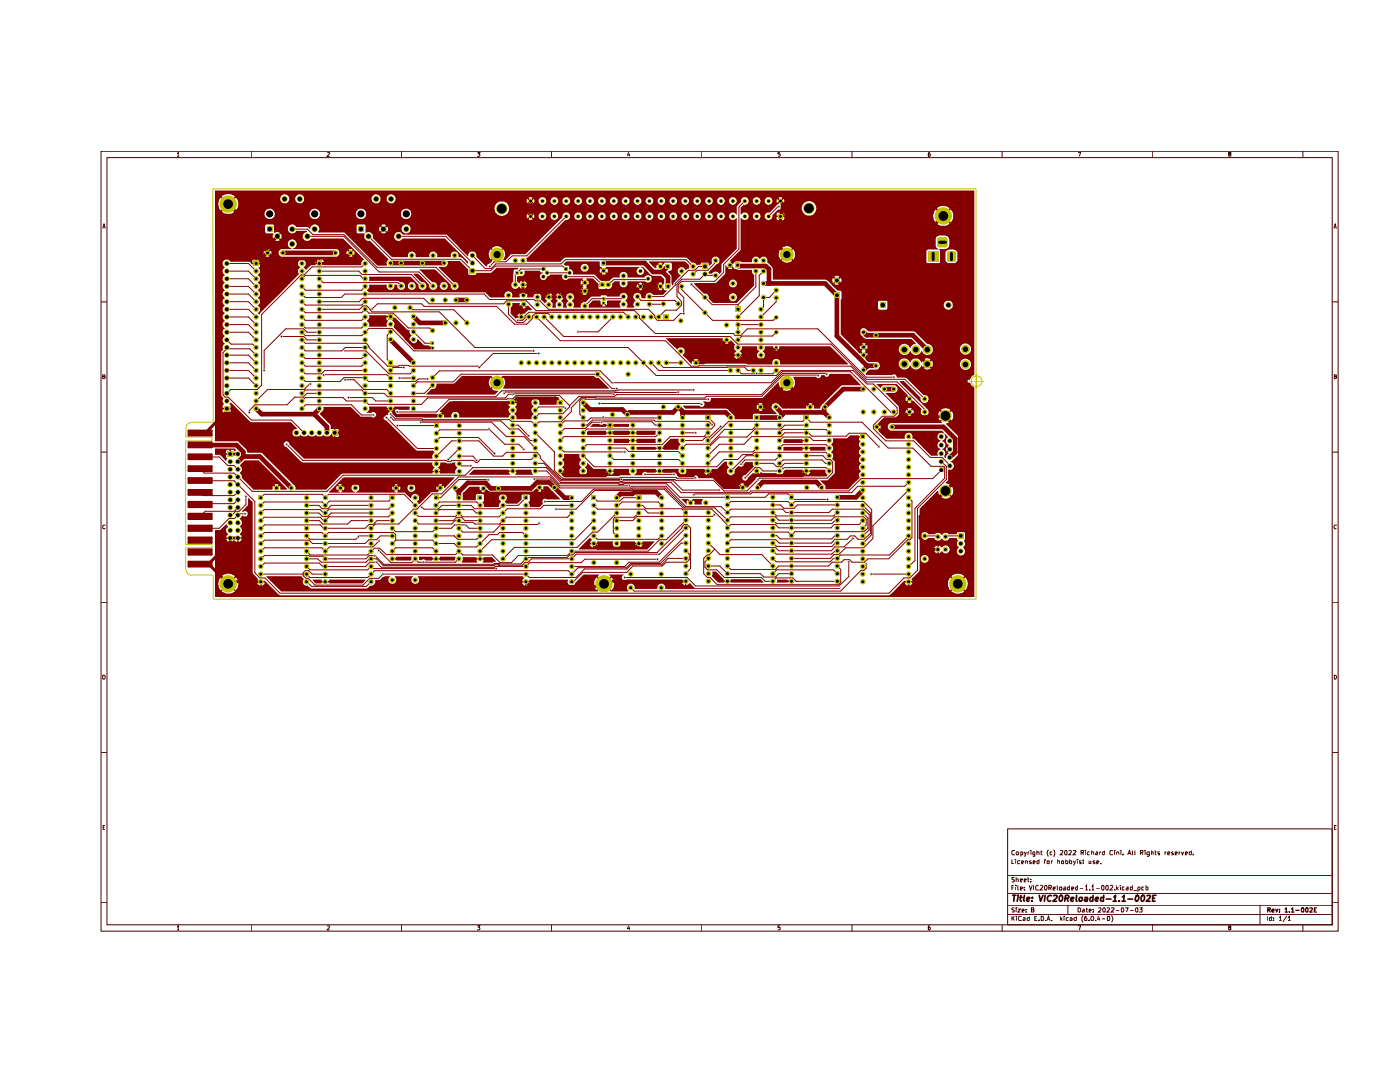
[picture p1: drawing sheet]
<svg xmlns="http://www.w3.org/2000/svg" width="279mm" height="216mm" viewBox="0 0 279 216" stroke-linecap="round" stroke-linejoin="round" font-family="sans-serif">
<g fill="none" stroke="#480000" stroke-width=".2">
<path d="M20.2 30.2h246.9v155.6h-246.9zM21.4 31.5h244.5v153h-244.5zM35.3 30.6l.3-.2v.8M35.3 31.2h.4M50.1 30.2v1.3M65.3 30.4l.5 .1-.5 .7h.5M80.1 30.2v1.3M95.3 30.4h.5l-.3 .3h.2l.1 .3-.2 .2-.3-.1M110.1 30.2v1.3M125.5 30.4l-.3 .5h.5M125.7 30.7v.5M140.1 30.2v1.3"/>
<path d="M155.6 30.4h-.3v.4l.3-.1 .1 .3-.2 .2-.2-.1M170 30.2v1.3M185.6 30.4h-.3v.7l.2 .1 .2-.2-.1-.3h-.3v.2M200 30.2v1.3M215.2 30.4h.5l-.3 .8M230.1 30.2v1.3M245.4 30.7h-.2v-.3h.4v.3l-.4 .1v.3l.2 .1 .2-.1v-.3l-.1-.1M260 30.2v1.3M20.5 45.6l.3-.9 .2 .9M20.6 45.3h.3M266.2 45.6l.3-.9 .2 .9M266.3 45.3h.3"/>
<path d="M20.2 60.2h1.2M20.5 75.1h.3l.1-.3h-.4v.8h.3l.2-.2-.2-.3M265.9 60.2h1.2M266.3 75.1h.3l.1-.2-.4-.1v.8l.4-.1v-.3l-.2-.1M20.2 90.2h1.2M265.9 90.2h1.2M21 104.9l-.3-.1-.2 .1 .1 .6h.4M266.7 104.9l-.3-.1a.38 .38 0 0 0-.2 .5 .38 .38 0 0 0 .5 .2M20.2 120.2h1.2M20.5 134.7l.4 .1 .1 .4-.2 .3h-.3zM265.9 120.2h1.2M266.3 134.7l.4 .2v.4l-.2 .2h-.2z"/>
<path d="M20.2 150.2h1.2M265.9 150.2h1.2M20.6 165.1h.2M20.9 164.7h-.3v.8h.3M201.1 165.4h64.8v19.1h-64.8zM201.1 178.3h64.8M201.1 174.7h64.8M201.9 171.5v.8h.5M201.9 177.2h.4M202.4 176.7h-.5v.9M202.5 175.1h-.6v.3l.6 .3-.2 .3-.4-.1M202.5 169.8l-.4-.1-.2 .2v.5l.2 .2 .4-.1"/>
<path d="M202.7 176.7h.1M202.7 171.5v.1M202.7 171.7v.6M202.7 177v.6M202.8 175.5h.4v.5M202.8 170.1l.3-.1 .2 .1-.1 .5h-.3zM202.8 175v1M203.1 176.7v.8l.2 .1M203.6 171.8l-.4-.1-.2 .2 .1 .4h.5M203.6 177.3l.5-.1-.1-.2h-.4v.6h.4M203.6 175.6h.5l-.1-.2h-.4v.5h.4M203.7 170.1l.3-.1 .1 .1v.5h-.4"/>
<path d="M203.7 170v.9M203.9 172.1l.4-.1-.2-.3-.2 .1v.5h.3M204.4 177.5v.1M204.4 177v.2M204.4 175.6h.4l-.1-.2h-.3v.5h.3M204.4 170l.3 .6M204.7 171.8l.2-.1 .2 .2v.4M204.7 171.7v.6M204.8 170l-.2 .8-.2 .1M205.1 175.4h.3M205.2 175v.8l.2 .2M205.2 170v.6"/>
<path d="M205.4 176.7l.3 .9 .3-.9M205.4 170l-.2 .1M205.7 175.9v.1M205.7 175.4v.1M205.8 171.8l-.2-.1-.2 .2 .4 .4h-.4M205.8 169.7v.1M205.8 170v.6M206.2 172.1l.4-.1-.2-.3-.2 .1v.5h.3M206.3 176.7v.9M206.5 170v.8h-.3M206.5 170.1l-.2-.1-.2 .1 .1 .5h.3M206.9 170.1h.5v.5"/>
<path d="M206.9 169.7v.9M207.3 176.7h-.4l-.2 .2v.5l.2 .2 .4-.1M207.4 171.5v.8h-.4l-.1-.5h.5M207.6 176.7h.4l.1 .2-.6 .7h.6M207.7 170h.3M207.8 169.7v.8l.2 .1M208.4 171.7h.3M208.6 176.7a.47 .47 0 0 1 .4 .5 .47 .47 0 0 1-.5 .4v-.8zM208.7 171.5l-.2 .1v.7M209 171.8h.4l-.1 .5h-.3zM209.2 169.5a1.02 1.02 0 0 0 0 1.4M209.3 177.2h.4l.1-.5h-.5v.9"/>
<path d="M209.6 177.2l.2 .4M209.8 171.7v.6M210 170.1h-.4v.4l.4 .1M210.1 171.7l-.3 .2M210.2 177.3l.4-.1v-.2h-.4v.2v.3l.4 .1M210.2 169.5l.3 .5v.6l-.3 .3M211 176.7v.8l.2 .1M211.1 171.8h.3v.5M211.1 171.5v.8M211.5 177h.4v.6h-.4zM211.6 169.8h.5v.3l-.5 .5h.5M211.9 171.8h.4l-.1 .5h-.3z"/>
<path d="M212.3 177h.3l.1 .2v.4h-.4l.1-.4h.3M212.5 169.8l.4-.1 .1 .2-.1 .7-.4-.1zM212.7 171.5v.8h.3l.1-.4-.1-.2-.3 .1M213.3 169.8h.5v.3l-.5 .5h.5M213.5 176.7v.9h-.4v-.6h.4M213.5 171.5v.8h.3l.1-.5h-.4M213.9 177.3l.4-.1-.1-.2h-.3v.6h.3M214.1 169.8l.5-.1 .1 .2-.6 .7h.6M214.2 171.7l.3 .6M214.6 171.7l-.4 1M215 171.5v.1M215 171.7v.6"/>
<path d="M215.1 176.7v.9h-.4v-.6h.4M215.5 177.2h.7M215.7 171.8h-.3l.1 .3h.2v.2h-.3M215.7 170.1h.5l.1-.3-.6-.1v.9M216 171.7h.3M216 170.1l.3 .5M216.2 171.5v.8h.1M216.6 176.9l.2-.2v.9M216.6 177.6h.5M216.7 169.7v.1M216.7 170v.6M217.4 171.7v.6h.3"/>
<path d="M217.4 177.5v.1M217.4 170.1l-.2-.1-.2 .1 .1 .5h.3M217.7 171.7v.6M217.9 176.9l.2-.2v.9M217.9 170.1l.2-.1 .2 .1v.5M217.9 177.6h.5M217.9 169.7v.9M218.5 171.8l-.2-.1-.2 .2 .4 .4h-.4M218.7 170.1h.3v.5h-.3l-.1-.2 .2-.2h.2M218.8 177.2h.7M218.9 172.1l.4-.1-.2-.3-.2 .1v.5h.3M219.5 170v.6"/>
<path d="M219.6 172.3h.1M219.7 170l-.2 .1M219.9 176.7h.2l.2 .1-.1 .8-.3-.1zM220.4 169.7v.9h-.3l-.1-.5 .1-.1 .3 .1M220.7 176.7h.3l.2 .1-.1 .8-.4-.1zM221.5 176.7h.4l.2 .1-.6 .8h.6M222.1 169.8l-.4-.1-.2 .2v.5l.2 .2 .4-.1M222.4 177.5v.1M222.4 169.7v.1M222.4 170v.6M222.9 170.1l.2-.1 .2 .1v.5M222.9 170v.6"/>
<path d="M222.9 176.7v.9M222.9 177.2l.3 .4M223.2 177l-.3 .3M223.6 176.7h.1M223.6 177v.6M223.7 169.7v.1M223.7 170v.6M224.1 170.5v.1M224.4 177h-.4v.2v.4h.4M224.8 177h.3v.6h-.3l-.1-.2 .4-.2M225.1 170.6l.3-.9 .3 .9M225.1 170.3h.6"/>
<path d="M226 176.7v.9h-.3v-.6h.3M226 169.7v.8l.2 .1M226.2 177.7h.7M226.5 169.7l.1 .9M227.1 177.6l.4-.1-.1-.5h-.3v.9M227.6 170.1h.4l.1-.3-.5-.1v.9M227.9 170.1l.2 .5M228.3 177h-.4v.2v.4h.4M228.5 169.7v.1M228.5 170v.6M228.7 176.7v.9h.3l.1-.5-.4-.1M229.4 170v.7l-.2 .2-.2-.1"/>
<path d="M229.4 170.1l-.3-.1-.2 .1 .1 .5h.4M229.8 170.1h.3v.5M229.8 169.7v.9M230.5 170h.3M230.6 169.7v.8l.2 .1M231.4 170.1h-.3l.1 .2h.2v.3h-.3M232.5 170v.6M232.8 170l-.3 .1M233 170.3l.4-.1v-.2l-.4 .1v.4l.4 .1M234.1 170.1l-.2-.1-.1 .1 .4 .4-.4 .1M234.5 170.3l.5-.1-.2-.2-.3 .1v.5h.4M235.3 170v.6"/>
<path d="M235.6 170l-.3 .1M235.8 170l.2 .6 .2-.6M236.6 170.3l.4-.1-.2-.2-.2 .1v.5h.3M237.8 169.7v.9h-.4l-.1-.5h.5M238.2 170.5v.1M266.3 165.1h.2M266.7 164.7h-.4v.8h.4M20.2 180.1h1.2M35.3 185l.3-.3v.8M35.3 185.5h.4M50.1 184.5v1.3M65.3 184.8l.3-.1 .2 .2-.5 .6h.5"/>
<path d="M80.1 184.5v1.3M95.3 184.7h.5l-.3 .3h.2l.1 .4-.2 .1h-.3M110.1 184.5v1.3M125.5 184.7l-.3 .6h.5M125.7 185v.5M140.1 184.5v1.3M155.6 184.7h-.3v.4l.3-.1 .1 .4-.2 .1h-.2M170 184.5v1.3M185.6 184.7h-.2l-.1 .3v.5h.2l.2-.1-.1-.4h-.3v.2M200 184.5v1.3M201.1 182.5h64.8M201.1 180.6h64.8"/>
<path d="M201.9 182.8v.9M202.1 183.2l.4 .5M202.5 181.1l-.6 .1v.3l.6 .2-.1 .3h-.5M202.5 182.8l-.6 .5M202.8 181.1v.1M202.8 181.4v.6M202.9 182.8v.1M202.9 183.1v.6M203.1 181.4h.5l-.5 .6h.5M203.8 182.9l-.3-.1-.3 .4 .1 .4h.5M204 181.7h.4l-.2-.3-.2 .1v.5h.3M204.2 183.2h.4v.5h-.4l-.1-.2 .5-.2"/>
<path d="M204.7 181.9v.1M204.7 181.5v.1M205.4 182.8v.9h-.3l-.1-.5h.4M205.8 181.6h.4l.1-.2v-.3h-.5v.9h.5v-.3l-.1-.1M206.5 183.3h.3M206.9 182.8h-.4v.9h.4M207.4 183.6v.1M207.8 182.8l.4 .1 .1 .4-.2 .4h-.3zM208.6 183.6v.1M209 183.7l.2-.9 .4 .9M209.1 183.4h.4M209.8 183.6v.1"/>
<path d="M211.7 182.8v.9M211.8 183.3l.2 .4M212 183.1l-.3 .3M212.4 182.8v.1M212.4 183.1v.6M213.1 180.6v1.9M213.2 183.2h-.4v.4l.4 .1M213.5 183.2l.3-.1 .2 .2v.4h-.5l.1-.4h.4M214.8 182.8v.9h-.3l-.2-.4 .3-.2 .2 .1M215.2 184.7h.5l-.3 .8M215.2 181.1h.3l.2 .2v.5l-.2 .2h-.3zM216.1 181.5h.3v.5h-.3l-.1-.2 .4-.1"/>
<path d="M216.2 182.7l-.3 .4v.6l.3 .3M216.8 181.4h.3M216.8 181.1v.8l.3 .1M216.8 182.8h-.2l-.2 .7 .1 .2 .4-.1-.1-.4h-.3l-.1 .1M217.4 181.7h.4l-.2-.3-.2 .1v.5h.3M217.4 183.6v.1M217.9 182.8a.42 .42 0 0 1 .4 .5 .42 .42 0 0 1-.4 .4l-.2-.4zM218.2 181.9v.1M218.2 181.5v.1M218.6 183.6v.1M219.2 181.2h.5v.3l-.5 .5h.5M219.2 182.8l-.2 .6h.6"/>
<path d="M219.5 183.1v.6M219.9 183.3h.7M220.1 181.2l.4-.1 .1 .2-.1 .7-.4-.1zM220.9 181.2h.5v.3l-.5 .5h.5M221.1 182.8a.42 .42 0 0 1 .4 .5 .42 .42 0 0 1-.4 .4zM221.8 181.2l.5-.1v.3l-.5 .6h.5M221.8 182.7a1.02 1.02 0 0 1 0 1.3M222.7 181.7h.7M223.9 181.1a.42 .42 0 0 1 .4 .5 .42 .42 0 0 1-.4 .4zM224.6 181.1h.5l-.3 .9M225.6 181.7h.6M226.7 181.2l.3-.1 .1 .2-.1 .7-.3-.1z"/>
<path d="M227.4 181.1h.5l-.2 .4 .2 .1v.3h-.5M230.1 184.5v1.3M245.4 185l-.2-.2h.4l-.1 .2-.3 .1v.4h.2h.2v-.4l-.1-.1M251.5 180.6v3.9M252.9 182.8v.9M253.8 182.8v.9h-.4l-.1-.5h.5M254.2 183.6v.1M254.2 183.2v.1M255.3 183.1l.2-.3v.9M255.3 183.7h.5M256.8 182.8l-.8 1.1M257.1 183.1l.2-.3v.9"/>
<path d="M257.1 183.7h.5M260 184.5v1.3M265.9 180.1h1.2"/>
</g>
<g fill="none" stroke="#480000" stroke-width=".25">
<path d="M253 181.6h.4l.1-.4-.5-.1v.9M253.3 181.6l.2 .4M253.8 181.7h.5l-.1-.3-.4 .2v.3l.5 .1M254.6 181.4l.2 .6 .2-.6M255.4 181.9v.1M255.4 181.5v.1M256.5 181.4l.2-.3v.9M256.5 182h.5M257.3 181.9v.1M257.7 181.4l.3-.3v.9M257.7 182h.5M258.6 181.7h.7"/>
<path d="M259.8 181.2l.3-.1 .1 .2-.1 .7-.3-.1zM260.6 181.2l.4-.1v.2v.7l-.4-.1zM261.4 181.2h.5v.3l-.5 .5h.5M262.3 181.6h.3M262.7 181.1h-.4v.9h.4"/>
</g>
<g fill="none" stroke="#480000" stroke-width=".34">
<path d="M202.1 178.6h.6M202.4 178.6l-.1 1.2M203.2 178.6v.1M203.2 179.1l-.2 .7M203.5 179.1h.5M203.8 178.6l-.2 1.1 .2 .1M204.4 178.6l-.1 1.1 .1 .1M204.9 179.4l.6-.1v-.2h-.5l-.1 .6 .1 .1 .4-.1M206 179.7v.1M206.1 179.1v.1M207.4 178.6l.3 1.2 .5-1.2M208.6 178.6l-.2 1.2"/>
<path d="M209.9 178.7h-.1a.61 .61 0 0 0-.7 .3 .61 .61 0 0 0 .1 .7h.5M210.3 178.7l.5-.1 .2 .1v.3l-.9 .8h.8M211.6 178.7l.3-.1 .2 .3v.5l-.4 .4-.3-.2zM212.6 179.2h.6l.1-.1-.1-.4-.5-.1-.2 1.2M212.9 179.2l.3 .6M213.7 179.4l.6-.1v-.2h-.5l-.1 .6 .1 .1 .4-.1M214.9 178.6l-.1 1.1 .1 .1M215.4 179.2l.1-.1h.5v.1l-.1 .5h-.5zM216.5 179.1h.5v.7M217.1 179.3l-.6 .1-.1 .3 .1 .1 .5-.1M218.2 179.1h-.6l-.1 .5a.36 .36 0 0 0 .6 .1M218.2 178.6l-.1 1.2"/>
<path d="M218.6 179.4l.6-.1v-.2h-.4l-.2 .6 .2 .1 .3-.1M220.3 179.1h-.5l-.2 .5a.36 .36 0 0 0 .6 .1M220.3 178.6l-.1 1.2M220.8 179.4h.9M222.1 179.8h.7M222.3 179l.3-.4-.1 1.2M223.4 179.7l-.1 .1M223.9 179.8h.7M224 179l.3-.4v1.2M225.1 179.4h.9M226.7 178.7l.3-.1a.64 .64 0 0 1 .3 .7 .64 .64 0 0 1-.5 .5l-.2-.1-.1-.3zM227.9 178.7l.3-.1 .2 .3v.5l-.3 .4h-.2l-.2-.2z"/>
<path d="M228.9 178.7l.5-.1 .2 .1v.3l-.9 .8h.8M230.1 179.2h.3M230.7 178.6h-.6l-.1 1.2h.5"/>
</g>
<g fill="none" stroke="#c2c200" stroke-width=".2">
<path d="M193.4 76.1h3M194.9 74.5v3.1M38.2 84.3a1.14 1.14 0 0 0-1.1 1.1v1.8h5.2v.8h-5.2v20.6h5.2v.7h-5.2v4.3M38.2 84.2h4.2M42.5 84.1l-.1 .2M42.6 84.2l-.1-46.5h152.3v81.8h-152.2v-4.6M37.1 113.7a1.14 1.14 0 0 0 1.2 1.1M38.2 114.7h4.2M42.5 114.8l.1 .1"/>
<circle cx="194.9" cy="76.1" r="1.06"/>
</g>
<g fill="#840000">
<path d="M42.9 38h151.5l.1 36.8-.4 .1-.5 .9h-.3l-.2 .1v.3l.2 .2h.3l.2 .4 .7 .5v41.8h-151.6v-1.1a3.9 3.9 0 0 1 2.1 .4 1.91 1.91 0 0 0 1.9-.4l-1.3-1.3-1.3 1.3h-1.4v-1.5h.7l.1 .8 .4 .5 1.3-1.3h.4l1.2 1.3 .4-.5 .2-1.1h3.7l.1 .3 .4 .3h.6l.4-.3 .1-.3h-.7v.6h-.2v-.6h-4.4l-.3-.7-.3-.3-1.2 1.3h-.4l-1.4-1.3-.3 .6-.1 .7h-.7v-1.5h1.4l1.2 1.2 1.4-1.2a1.94 1.94 0 0 0-2.6 0h-1.4v-7.5h2.3l.1 .4 .3 .2h.7l.4-.4 .4 .4h.6l.5-.5-.6-.1v.6h-.3v-.6h-1.2v.6h-.3v-.6h-2.9l.1-1.8h1l1.1-1.1 .4 .6a.62 .62 0 0 0-.3 .9l.3 .6-.4 .5h3.1l-.3-.7a.82 .82 0 0 0 0-1.3l.2-.4a.81 .81 0 0 0-.2-1.2l.4-.7 .9 .1 .2-.2v-.5l-.2-.3h-1l1.3-1.2v-1.4h.2l.7 .8v14.2l1.1 1.1-.2 .4h1.6l3 2.9h121.5l1-.8h11.5a1.98 1.98 0 0 0 2.5-.1l-1.3-1.2-1.2 1.3h-11.5l1.7-1.8h.5l.1 .3 .4 .3h.5l.4-.3h7.2v.4l.4 .9 1.3-1.3h.5l1.3 1.3a2.09 2.09 0 0 0 0-2.6l-1.3 1.3h-.4l-1.4-1.3-.3 .6-.1 .7h-7.2l.1-.3h-.6v.6h-.3v-.6h-1.1l.4-.4 1.6 .1-.2-.4 .6-.5h7.4l1.2 1.2 1.3-1.2-.2-.2a1.88 1.88 0 0 0-2.3 .2h-7.4l1-1.1v-2.4h.3l.2 .7a.95 .95 0 0 0 1.3-.4v-.5l-.3-.5a.76 .76 0 0 0-.8 0 .76 .76 0 0 0-.4 .7h-.3v-1.7h2.9l.5 .6h.6l.3-.2v-.2h.2l.4 .4h.6a.82 .82 0 0 0 .4-1.3l-.3-.1a.81 .81 0 0 0-1.1 .3l-.7-.4v1.5h-.2v-.6h-3.6v-.3h3.6v-.6l-.4 .2-.3 .4h-2.9v-2.6h.3v.4a.86 .86 0 0 0 1 .4l.4-.3h1.3v.1l.4 .4h.6l.4-.5 .5 .5h.6l.5-.5h1.5v.2l.2 .2-.2 .4v.6l.4 .4-.4 .5v.5l.2 .4a.81 .81 0 0 0 1.2 0 .93 .93 0 0 0-.2-1.3v-.1l.2-.1a.78 .78 0 0 0 0-1.1l-.1-.2 .3-.2v-1.3l-.2-.1h-1.3l-.2 .4h-1.6l-.3-.3h-.6l-.4 .5-.5-.5h-.6l-.2 .3-1.5-.1a.9 .9 0 0 0-1.1-.2l-.3 .4v.2h-.3v-5.4l2.4-2.4h1.9l.6 .4h.6l.7-.4-1-.9-.9 .9h-1.9l1.2-1.1h.2l.2 .9 1-.9h.4l1 .9 .1-.1a1.23 1.23 0 0 0 .1-1.3l-.2-.5-1 1h-.4l1.2-1.2-1-.4 .5-.6v-2.1h.7a.87 .87 0 0 0 .4-.8 .87 .87 0 0 0-.6-.8l1.5-1.3 .2-.4v-3l-.1-.3-2.5-2.4v-.2l.9-.3-1-1-.9 1h.2v.2l-10.4 .1a.57 .57 0 0 0-.3 .8v.3l.4 .3h10.3l.4 .6a.82 .82 0 0 0-1.2 .3 .82 .82 0 0 0 .6 1.2 .86 .86 0 0 0-.7 .8 .86 .86 0 0 0 .7 .9h-.1a.77 .77 0 0 0-.5 1.2h-1.4l-3.2-3.3-.5-.1-.1-.7a.78 .78 0 0 0-.7-.5 .78 .78 0 0 0-.7 .6l.1 .6h-3.8l-1.6-1.5 .1-.1-.6-.6 .4-.1 .5 .4v-.8l-.5 .4-.4-.1 1.4-1.6h2.3l.7-.6h2.8l-.4-.4-.5 .4h-1.9l.2-.2v-.5h1.3l.1 .4 .5-.4h.5l.5 .4v-.6l-.1-.2-.4 .4h-.5l-.5-.4-.1 .4h-1.3v-.7h1.7l.4 .5 .5-.5h-2.6v-.4l-.9-.8h2.7l.2 .1 .5-.1-.4-.5-.4 .5h-2.6l-.6-.7h2.8l.1 .5 .5-.5-.4-.4-.2 .4h-2.8l-1.1-1.2h1.8l.5-.5-.1-.7-.4-.3h-2.4l-.5 .6-.8-.9h4.1l2.2 2.2-.1 .2 1.1 1.1 .1-.1 1.7 1.6-.2 .9 .5 .5h3v.6l.3 .3 .9-.9h.4l1 .9 .1-.2a1.37 1.37 0 0 0-.1-1.7l-1 1h-.4l-.9-1-.3 .4v.6h-2.6l.3-.1 .3-.4-.1-.7h2.6l.9 .9 .9-.9a1.44 1.44 0 0 0-1.8 0h-2.6l-5.7-5.7 .9-.1 3.4 3.4a.77 .77 0 0 0 .6 .9 .77 .77 0 0 0 .9-.6 .77 .77 0 0 0-.7-.9h-.3l-3.5-3.4h-1.8a.62 .62 0 0 0-.3-.6 .62 .62 0 0 0-.7 0h-5.1l-.2-.2 .8-.9h1.6l.2-.1 .3-.4-.1-.6h3.9v.3a1.13 1.13 0 0 0 1.1 .9 1.13 1.13 0 0 0 1.1-.9h.2l.1 .4a1.02 1.02 0 0 0 1.5 .2h1.1l.4 .2 .7-.1 .1-.1-.6-.7-.7 .7h-1l.5-.6h.1l.2 .3 .7-.6h.4l.7 .6 .2-.6h5.4a1.13 1.13 0 0 0 .9 1.2 1.13 1.13 0 0 0 1.3-.7l-.1-.9a1.07 1.07 0 0 0-1-.7 1.07 1.07 0 0 0-1 .6l-.1 .5h-5.4l-.2-.6-.7 .6h-.4l-.7-.6-.2 .3h-.1l-.5-.6h1l.7 .7 .6-.7-.1-.1a.91 .91 0 0 0-1.2 .1l-1.1-.1a.82 .82 0 0 0-1.1 .1l-.4 .3v.3h-.2a1.13 1.13 0 0 0-1.2-.8 1.13 1.13 0 0 0-1 1.1h-3.9l-.4-.4h-1.9l-.5-.6 .1-.1-.7-.6h.5l.4 .4 .1-.8-.1-.1-.4 .5h-.5l-.4-.5-.2 .1-.5-.6h.9l.2 .1-.2 .2 .5 .4 .4-.4-.2-.1 .2-.2-.4-.4-.5 .4h-.9l-.7-.6h1.3l.1 .4 .4-.4h.5l.4 .4v-.9l-.4 .5h-.5l-.4-.5-.1 .5h-1.3l-.7-.7h2.3l.5 .5 .4-.5h-3.2l-1.8-1.9v-.4h3.8l.1 .4 1.1 .9h9.1l.9 1-.6 .1-.4 .4v.3h-.2a1.15 1.15 0 0 0-1.2-.7 1.15 1.15 0 0 0-1 .8l.1 .6a1.1 1.1 0 0 0 1.1 .8 1.1 1.1 0 0 0 1-.9h.2v.2a1.12 1.12 0 0 0 1.1 .7 1.12 1.12 0 0 0 1-.9h.1v.2a1.13 1.13 0 0 0 1.1 .7 1.13 1.13 0 0 0 1.1-.8v-.5h5.4a1.14 1.14 0 0 0 .9 1.1 1.14 1.14 0 0 0 1.3-.7l-.1-.8a1.1 1.1 0 0 0-1.2-.7 1.1 1.1 0 0 0-.9 1.1h-5.4v-.2a1.29 1.29 0 0 0-1.2-.8l-2.2-2.3-.4-.2h-9.1l-.5-.5a.79 .79 0 0 0-1.2 .7h-3.8v-4.7h7.4l.3 .2h1.3l.3-.2v-.7h11.3a.93 .93 0 0 0 .7 .8 .93 .93 0 0 0 1-.5v-.6l-.5-.6h-.7l-.4 .3-.1 .6h-11.3v-.7l-.2-.2h-1.5l-.2 .2v1.4h-7.4l.2-3.3-.3-.3h-.5l-1.4-1.4h.7l.3 .2h.5l.2-.2-.5-.5-.5 .5h-.7l-.7-.6h1l.2 .5 .5-.5h.5l.5 .5 .2-.5-.2-.5-.5 .5h-.5l-.5-.5-.2 .5h-1l-.3-.2h-10.6v-.6h12.3l.5 .5 .5-.5-.1-.1-13.2 .1-.1-1.9-1-.9v-.4l3 .1a1.39 1.39 0 0 0 1.6 .1h27.2l.2 .3h2.3l.2-.1v-.6h1.1v.3l.5 .4h1.4l.5-.4v-1.8l-.7-.5h-1l-.4 .2-.3 .3v1.5h-1.1v-1.8l-.2-.2 1.6-.2 .4-.3 .1-.4v-1.1a.87 .87 0 0 0-.8-.8h-1.3l-.6 .3-.1 1.8 .1 .3 .5 .4-2.2 .1-.2 .1v2.2h-27.2l.3-.2-1-1-1 1h-2.9l-.1-.4-.4-.4h-.5l-.4 .4-.6-.4h-.5l-.5 .5v.6h-2.1l-.1-.1h-1.3l-.7 .7 .7 .8 .6 .1h2.9v.6l.4 .5v2.2l-3.4 3.4h-4.8l-.9-.9v-.2h4.1v.2a.78 .78 0 0 0 1.2 .4 .78 .78 0 0 0 .1-1.2 .78 .78 0 0 0-1.2 .1l-.1 .5h-4.1v-.3l-.3-.4-.7-.1-1.8-1.9v-.1h6.9a.71 .71 0 0 0 .5 .7l.7-.1a.77 .77 0 0 0 .4-.7 .77 .77 0 0 0-.6-.7h-.5l-.2 .2-.3 .3v.3h-6.9l4.3-.1 1.9-1.9v-1h1.4l-.4-.4-.5 .4h-.5v-.7l.1-.1 .2 .5 1.1-1.1h-.5v-.2l1.3-1.3h8.4v.4l.4 .7 1.1-1h.4l1 1a1.57 1.57 0 0 0 0-2.1l-1 1.1h-.4l-1.1-1.1-.2 .3-.2 .7h-8.4l.8-.7v-.5h8.2l1 1 1-1-.7-.4-1 .2-.3 .2h-8.2v-4.9h39.2l.7 .4a1.89 1.89 0 0 0 1.7-.3l.1-.1-1.2-1.3-1.3 1.3h-39.2v-1.1h.2a.79 .79 0 0 0 .8 .3 .79 .79 0 0 0 .6-.6h.9v.2a.81 .81 0 0 0 .8 .5 .81 .81 0 0 0 .7-.7h.8v.2a.84 .84 0 0 0 1.4 .2h1v.2l.3 .1h1l.2-.2v-.4h-.6v.6h-.3v-.6h-.6v.3h-1l.1-.5h32.1l.2 .8 .3 .5 1.3-1.3h.4l1.3 1.3 .3-.3a1.92 1.92 0 0 0-.2-2.3l-1.4 1.3h-.4l-1.3-1.3-.3 .4-.2 .9h-32.1l2.4-.1v-.4l-.1-.2h-.5v.6h-.3v-.6l-.6 .1v.5h-.9l1.2-1.2h.3l.2-.2h4.2a1.56 1.56 0 0 0 1.1 1.4l.8-.1a1.81 1.81 0 0 0 1.1-1.3h24l1.3 1.2 1.2-1.2-.6-.4a1.68 1.68 0 0 0-1.9 .4h-24l-.2-.5a1.04 1.04 0 0 0-1-.9h-.8a1.63 1.63 0 0 0-1 1.4h-4.2l.2-.2-.2-.5 .4-.2-.4-.4-.8 .6-1.4 1.5-.6 .1-.4 .4v.3h-.8l-.1-.4-.4-.4-.7 .1-.3 .4v.3h-.9l-.1-.4-.4-.4h-.5l-.5 .4h-.1v-1.4l.6-.6h.4a.74 .74 0 0 0 .6-.7h.9v.3a.81 .81 0 0 0 .8 .4 .81 .81 0 0 0 .7-.7h.8v.3a.81 .81 0 0 0 .9 .4 .81 .81 0 0 0 .6-.7h.9l.1 .5 .4-.5h.4l.5 .5 .1-.6-.1-.3-.4 .4h-.5l-.4-.4-.1 .4h-.9v-.4l-.3-.2h1.5l.5 .4 .4-.4-.2-.1h-2.9l-.4 .3-.1 .4h-.8v-.1a.83 .83 0 0 0-.7-.6 .83 .83 0 0 0-.8 .4v.3h-.9l-.1-.4-.2-.2h-.9l-.3 .3v.5l-.9 .8v1.7l-.5-.4h-.5l-.5 .4v.6a.73 .73 0 0 0 .7 .5 .73 .73 0 0 0 .7-.4h.1v6.1l-2.9 2.9-.1 1.8-.3 .3-.2-.1a.9 .9 0 0 0-1.1-.1l-.3 .2h-.6l-.1-.3 2.1-1.9 .1-.8-.5-.4a.86 .86 0 0 0-.9 .4 .86 .86 0 0 0-.1 .9l-.5 .5h-.2v-.6h-1.4l-.2 .4h-.6l-.1 .2-.4-.5-.6-.1-1.1-1h-24.3l-.9 .8h-6.7v-.5l-.1-.2 .3-.1 7.5-7.5a.73 .73 0 0 0 1-.7l.8 .1a.78 .78 0 0 0 .8 .6 .78 .78 0 0 0 .7-.7l.9 .1a.78 .78 0 0 0 .8 .6 .78 .78 0 0 0 .7-.7l.9 .1a.78 .78 0 0 0 .7 .6 .78 .78 0 0 0 .8-.7l.8 .1a.78 .78 0 0 0 .8 .6 .78 .78 0 0 0 .7-.7l.9 .1a.78 .78 0 0 0 .8 .6 .78 .78 0 0 0 .7-.7l.9 .1a.78 .78 0 0 0 .8 .6 .78 .78 0 0 0 .7-.7l.8 .1a.78 .78 0 0 0 .8 .6 .78 .78 0 0 0 .8-.7l.9 .1a.73 .73 0 0 0 .7 .6 .73 .73 0 0 0 .7-.7l1 .1a.73 .73 0 0 0 .7 .6 .73 .73 0 0 0 .7-.7l.9 .1a.77 .77 0 0 0 .8 .6 .77 .77 0 0 0 .8-.7h.8v.2a.8 .8 0 0 0 .9 .5 .8 .8 0 0 0 .6-.7h.9v.2a.81 .81 0 0 0 .8 .5 .81 .81 0 0 0 .7-.7h.8v.2a.78 .78 0 0 0 1.3 .3 .78 .78 0 0 0-.2-1.3l-.7 .1-.4 .3v.4h-.8l-.2-.5-.3-.3h-.6l-.4 .4v.4h-.9l-.1-.4-.4-.4h-.6l-.4 .4v.4h-.8l-.1-.4-.5-.4h-.5l-.5 .4-.1 .4h-.8v-.4l-.4-.4h-.6l-.4 .4-.1 .4h-.9v-.4l-.4-.4h-.6l-.3 .3-.2 .5h-.8v-.4l-.5-.4h-.6l-.3 .3-.2 .5h-.8v-.4l-.5-.4h-.5l-.4 .3-.1 .5h-.9v-.4l-.5-.4h-.5l-.3 .2-.2 .6h-.9v-.4l-.5-.4h-.5l-.2 .2-.3 .6h-.8l-.1-.4-.4-.4h-.5l-.3 .2-.2 .6h-.9l-.1-.4-.4-.4h-.5l-.3 .2-.2 .6h-.9l-.1-.4-.4-.4h-.5l-.2 .2-.3 .6h-.8v-.3l-.4-.4-.7-.1-.4 .4-.1 .5-7.2 7.4h-3l-1.1 1.2h-.4v-.2a1.66 1.66 0 0 0 0-2l-2.4 2.3 .1 .2-.9 .6-.1 .4h-.2l-1.9-2v-.5h2.4l.4 1.1 1-1-1-1.1-.4 1h-2.4l-.5-.5h-.6l-.5 .3-.1 .6h-.1l-1.5-1.6h6.3l1.1 1 1-1a1.41 1.41 0 0 0-2 0h-6.4l-2.7-2.7h-8.7a.88 .88 0 0 0-1.5-.1l-.3 .6 .5 .7a.89 .89 0 0 0 1.2-.4h8.5l4.6 4.6v.4h-.1l-1.1-1.2-.7-.1v-.6l-.5-.5h-.5l-.4 .3-.1 .8-2.8-.1a.66 .66 0 0 0-.4-.9h-.8l-.3 .5v.5h-2.8v-.6l-.5-.5h-.5l-.3 .3-.2 .2v.6h-3.2l-3.8-3.8v-.7l-.4-.4h2l.3 .2 .7-.1-.4-.6-.5 .5-2.7-.1-.4 .2v-.9h2.7l.1 .6 .5-.5h.5l.5 .5 .1-.6h2.8a.89 .89 0 0 0 .6 1 .91 .91 0 0 0 1.1-1.3 .91 .91 0 0 0-1.7-.1v.4h-2.8l-.1-.4-.5 .5h-.5l-.5-.5-.1 .4h-2.7l-.1-.6h3.2l.4 .5 .6-.5-.3-.2h-.5l-.2 .2h-3.2l-.1-.2h-1.5l-.1 .2v1.4l.1 .2h1.5l-.1 .8a.87 .87 0 0 0 1.2 .6l3.6 3.7-.4 .8 .1 .5h-1.9l-6.4-6.5-5.4-.1 .1-.3a.82 .82 0 0 0-.1-1.1 .9 .9 0 0 0-1-.2 .9 .9 0 0 0-.6 .8l-.5-.3h-2.3l-.1-.2a.94 .94 0 0 0-1.4-.1l-.1 .4v.7a.88 .88 0 0 0 .8 .5 .88 .88 0 0 0 .9-.5h2l.1 .2h-.2a.88 .88 0 0 0-.6 1.2 .88 .88 0 0 0 1.3 .4l.3-.3h6.4l4.1 4.1v.2l-.4 .3-.2 .7h-7.3l-.1-.2h-1.6v.2h-1l-1 .9-.4-.4 .4-.6v-.4h3.6v-.3l-.2-.3h-.5v.6h-.3v-.6h-.5l-.1 .6h-2l-.1-.2-.4-.4a.85 .85 0 0 0-.9 1.2l.3 .3-.4 .5 .2 .9-8 8-.3-.1v-.2l.5-.4v-.5l-.5-.6h.2l.3-.4v-.6l-.5-.5 .5-.5v-.5l-.5-.6 .5-.4v-.5l-.5-.6 .5-.4v-.5l-.5-.6 .5-.4v-.6l-.3-.3v-.2h.3v-.6h-1.6l-.3-.3h1.9l-.1-.6h-.5v.6h-.4v-.6h-.4l-.2 .2v.4h-.3l-.2-.2h-3.8l-.1-.1a.85 .85 0 0 0-1.2-.1 .85 .85 0 0 0 .1 1.3v.1a.79 .79 0 0 0 0 1.4l-.1 .2a.75 .75 0 0 0 .1 1.3l-.3 .6a.7 .7 0 0 0 .3 .9v.2l-.2 .2a.86 .86 0 0 0 .2 1.2v.1l-.2 .2a.75 .75 0 0 0 .2 1.2l-.2 .4a.68 .68 0 0 0 .2 1.1l-.3 .6a.7 .7 0 0 0 .3 .9v.2l-.3 .2a.92 .92 0 0 0 .3 1.1v.3a.71 .71 0 0 0-.4 .7 .71 .71 0 0 0 .4 .6l-.2 .4a.68 .68 0 0 0 .2 1.1l-.4 .7 .1 .6-.3 .3v8.9l.4 .4a.83 .83 0 0 0 0 1l.1 .3-.3 .2v.5h1.6v-.5l-.2-.3 .3-.3 3.9 3.9h8.1l1.1 1.2v.2l-.6 .3-.2 .2v.6a1.12 1.12 0 0 0 1 .5l.5-.4 .6 .4h.4l.5-.4 .6 .4h.5l.5-.4 .6 .4h.4l.5-.4 .6 .4h.3l.4-.2h.2l.2 .2h1.3l.1-.2v-.5h-.7v.7h-.2v-.9h.9v-.5l-.1-.2h-.6v.7h-.2v-.7h-.7l-.1-.8-2.1-2.2 .6-.6 .2-.8h5.4l1.9 1.9h2.2a.55 .55 0 0 0 .8 .1 .55 .55 0 0 0 0-.8 .55 .55 0 0 0-.8 0h-.9v-.2l.3-.2 .2-.3-.1-.6h3.6v.3h1.5l-.1-.3h3.2v.7l-2.2-.1a.59 .59 0 0 0-.8 .2 .59 .59 0 0 0 .2 .8h.6v-.2l7.6 .1-.1 .7h-2.6l-.2-.2-5.2 .1-.6-.6-.1-.3 .3-.6h-1.5l.3 .5-.1 .4v.2l-.6 .1a.53 .53 0 0 0-.3 .6 .53 .53 0 0 0 .6 .4l6 6h3.3l.4 .4-.4 .2-.2 .4 .1 .6h-25.7l-2.9-2.9v-.2a.56 .56 0 0 0-1-.1 .56 .56 0 0 0 .5 .9l3.1 3.1 26 .1a.76 .76 0 0 0 .4 .8l.1 .2-.4 .2-.1 .4h1.6l-.2-.4-.4-.3 .5-.3 .1-.7h1.1l.1 .2 1.8-.2-.1 .4 .5 .7a.94 .94 0 0 0-.4 1.1h-3v-.3h-1.6v.3h-18l-3.2 3.2h-6.1l-.2-.8-6.3-6.4-.4-.2h-2.8l-.1-.6-1.7-1.6h-4.6v-6.1h1.5l.3 .4h1.1l.2-.2v-.5h-.6v.6h-.3v-.6h-.7v.3h-1.5v-30.9h10.9l-.4-.4-.4 .4h-10.1v-.6h9.7l.1 .4 .4-.4h.6l.4 .4 .1-.4h1.4l.1 .4 .4 .3h14.1l.2-.1-.4-.4-.4 .4h-2.2l.3-.4v-.2h1.4l.2 .4 .4-.4h.5l.4 .4 .2-.3-.1-.6-.5 .5h-.5l-.4-.5-.2 .5h-1.4l-.1-.5-.2-.2h2.2l.4 .4 .4-.4-.2-.1h-11.7v-.2a.85 .85 0 0 0 .6-1.2 .85 .85 0 0 0-1.3-.3l-.3 .3v.6l.3 .5 .4 .2-2.1 .1-.4 .3-.1 .5h-1.4l-.1-.5-.4 .5h-.6l-.4-.5-.1 .5h-9.7v-.7h10.1l.4 .4 .4-.4h-10.9v-1.9h11.9l.4 .2 .7-.2-.6-.5-.5 .5h-11.9v-1.6h10.1l.1 .3h1.5l-.2 .4 .2 .7 .5-.5h.4l.5 .5 .2-.2v-.6l-.2-.2-.5 .5h-.4l.8-.7-.4-.2h-.4l-.3 .2-.1-.1-.1-1.6h-1.5l-.2 .2v1.3h-10v-2.5h62.6l.4 .1 .4-.1-.4-.5-.4 .5h-62.6v-1.6h1.4l.3 .3 .7 .2h7.5l.3 .7 .5 .3h.6a.91 .91 0 0 0 .6-1h7v.2a1.04 1.04 0 0 0 1.5 .7l.3-.3 .2-.6h7.2a1.02 1.02 0 0 0 .8 1h.6l.4-.3 .2-.4v-.3h7.1l.1 .6 .5 .4h.6l.6-.5h23.2l.1 .4 .4-.4h.5l.4 .4 .2-.4h.8a.76 .76 0 0 0 .8 .7 .76 .76 0 0 0 .7-.7l.9 .1a.79 .79 0 0 0 .7 .6 .79 .79 0 0 0 .8-.5v-.5l-.5-.5-.7 .1-.2 .3-.1 .4h-.9l-.1-.4-.4-.4-.7 .1-.3 .4v.3h-.8l-.1-.4-.5 .4h-.5l-.3-.4h-.2v.4h-23.2l.2-.4a1.03 1.03 0 0 0-.8-1.1 1.14 1.14 0 0 0-1.3 1h-7v-.5l-.1-.2-.6-.3-.9 .1-.2 .3-.2 .6h-7.2a1.05 1.05 0 0 0-1.3-1l-.6 .4-.1 .6h-7v-.3l-.3-.5a1.04 1.04 0 0 0-1.1-.1 1.04 1.04 0 0 0-.6 .9h-6.8l.9-.5-1.3-1.3-1.3 1.3h-1.4v-1.5h.7l.1 .9 .4 .4 1.3-1.3h.4l1.2 1.3 .3-.3h51.4a1.44 1.44 0 0 0 1.9 1.3l.7-.5h4.2l.4 .4 .4-.4h-5l.3-.5v-.8l-.3-.5h4.2l.6 .2 .2-.2-.4-.4-.4 .4h-4.2a1.59 1.59 0 0 0-1.8-.4l-.6 .6-.2 .8h-51.4a1.79 1.79 0 0 0-.1-2.1h8.7v.4a.96 .96 0 0 0 1.6 .2l.2-.6h1.2a.89 .89 0 0 0 .7 1h.6l.2-.2 .3-.4v-.4h13.4a.89 .89 0 0 0 .7 1h.6l.3-.2 .2-.4v-.4h1.3v.4l.6 .6h.6l.4-.5h26.3l.1 .5 .4-.5h.5l.4 .5 .2-.5h.8v.3a.78 .78 0 0 0 .9 .5 .78 .78 0 0 0 .6-.8l.9 .1a.76 .76 0 0 0 .8 .7 .76 .76 0 0 0 .7-.8l.8 .1a.76 .76 0 0 0 .8 .7 .76 .76 0 0 0 .8-.8l.8 .1a.77 .77 0 0 0 .8 .6 .77 .77 0 0 0 .7-.7l.9 .1a.77 .77 0 0 0 .8 .6 .77 .77 0 0 0 .7-.7l.9 .1a.77 .77 0 0 0 .7 .6 .77 .77 0 0 0 .8-.7l.8 .1a.77 .77 0 0 0 .8 .6 .77 .77 0 0 0 .7-.7l.9 .1a.77 .77 0 0 0 .8 .6 .77 .77 0 0 0 .7-.7l.9 .1a.77 .77 0 0 0 .8 .6 .77 .77 0 0 0 .7-.7l.8 .1a.76 .76 0 0 0 .8 .7 .76 .76 0 0 0 .8-.8l.9 .1a.72 .72 0 0 0 .7 .6 .72 .72 0 0 0 .7-.7l1 .1a.72 .72 0 0 0 .7 .7 .72 .72 0 0 0 .7-.8l.9 .1a.72 .72 0 0 0 .8 .7 .72 .72 0 0 0 .7-.7l.9-.1a.72 .72 0 0 0 .7 .8 .72 .72 0 0 0 .7-.7l1-.1a.76 .76 0 0 0 .7 .8 .76 .76 0 0 0 .8-.8h.8v.3a.81 .81 0 0 0 .9 .4 .81 .81 0 0 0 .7-.7h.8v.3a.77 .77 0 0 0 1.3 .2 .77 .77 0 0 0-.3-1.2l-.6 .1-.4 .3v.3h-.8l-.2-.5-.3-.2-.7 .1-.4 .3v.3h-.8l-.2-.5-.3-.2h-.6l-.4 .4v.3h-.9l-.1-.3-.4-.4h-.6l-.4 .4v.3h-.8l-.1-.3-.5-.4h-.5l-.5 .4-.1 .3h-.8v-.3l-.4-.4h-.6l-.4 .4-.1 .3h-.9v-.3l-.4-.4h-.6l-.3 .2-.2 .5h-.8v-.3l-.5-.4h-.6l-.3 .2-.2 .5h-.8v-.3l-.5-.4h-.5l-.4 .2-.1 .5h-.9v-.3l-.5-.4h-.5l-.3 .1-.2 .6h-.9v-.3l-.5-.4h-.5l-.2 .1-.3 .6h-.8v-.3a.83 .83 0 0 0-.8-.4 .83 .83 0 0 0-.7 .6v.1h-.9v-.2l-.3-.4-.7-.1-.4 .3-.1 .4h-.9v-.2l-.3-.4-.7-.1-.4 .3-.1 .4h-.8v-.2l-.4-.4-.7-.1-.4 .3-.1 .4h-.8v-.2l-.3-.4-.7-.1-.4 .3-.1 .4h-.9l-.1-.4-.2-.2-.7-.1-.4 .3-.1 .4h-.8l-.1-.4-.5 .4h-.5l-.3-.4-.2 .4h-26.3l.2-.4-.1-.2h26.6l.4 .4 .4-.4-27.4-.1a.87 .87 0 0 0-1-.6 .87 .87 0 0 0-.7 .8h-1.3v-.2a.93 .93 0 0 0-1-.6 .93 .93 0 0 0-.8 .8h-13.4v-.2a.91 .91 0 0 0-1-.6 .91 .91 0 0 0-.8 .8l-1.2-.1a.89 .89 0 0 0-.9-.7 .89 .89 0 0 0-.9 .8h-8.7l-.2-.1-1.2 1.2h-.4l-1.3-1.2-.4 .5-.1 .7h-.7v-1.5h1.4l1.2 1.3 1.4-1.3a1.94 1.94 0 0 0-2.6 0h-1.4z"/>
<path d="M53.1 115h7.1l.5 .5-.1 .1a.79 .79 0 0 0-.1 .9 .79 .79 0 0 0 .9 .3l.6 .6h11.3l.6-.6 .2 .1a.92 .92 0 0 0 .7-1.1l1-.1 .5-.6 .5-.1h1.1l-.4 .5v.5l.2 .2a.76 .76 0 0 0 1.3-.1l.1-.4-.3-.7h3.6l-.3 .5v.5l.2 .2a.8 .8 0 0 0 1.2 0h20.7l.4 .6h.6l.4-.3 .1-.3h-.7v.6h-.2v-.6h-21.3l.1-.2v-.5l-.2-.5h20.9l.3 .4-.4 .5h1.5l-.1-.2h7.7a.84 .84 0 0 0 .3 1.1 .84 .84 0 0 0 1.2-.3h3.8v.4l.5 .9 1.3-1.3h.4l1.3 1.3a1.57 1.57 0 0 0 .4-1.6h13.5l.2 .3 .5 .3v-.6h-14.2v-.4l-.4-.6-1.3 1.3h-.4l-1.3-1.3-.4 .6-.1 .7h-3.8v-.2l1.7-1.7h3.1l-.3 .4 1.2 1.2 1.4-1.2-.4-.4h3a.58 .58 0 0 0-.4 .9 .58 .58 0 0 0 .9 .2h11.1l-.1 .1h1v1l.6-.5 1.1 1h29.1l-.2 .2h-34.9a.79 .79 0 0 0-.5-1 .79 .79 0 0 0-1 .6v.4h-4.5a.86 .86 0 0 0-.5-.9 .86 .86 0 0 0-1 .2 1.1 1.1 0 0 0 .2 1.1l-3.5 .1-1.4-1.3-1.2 1.3h-63.2z"/>
<path d="M62.4 115.7h1.8l-.1 .2h1.7l-.1-.2h7.3l-.6 .7h-6.6v-.2l-2.8 .2z"/>
<path d="M155.1 115.7h2l.1 .1h.8v.4h-3z"/>
<path d="M142.1 114.1l.9-.1 1.4 1.5-.1 .3h1.6v-.2h6l.6 .6h-9.2l-1.3-1.2 .2-.4z"/>
<path d="M92.3 111.2h2.8v.1l3.1-.1 .7 .8-.5 .1v.2h-2l-.1-.2 .3-.4h-1.5l.2 .5-.1 .1h-3l-.1-.1 .3-.7z"/>
<path d="M78.1 111.4l1-.1-.1-.2h3.2l-.2 .7h-2.9v-.1h-1z"/>
<path d="M83.5 111.1h2.8l-.1 .2h1.6v-.2h3.1l-.1 .7h-2.9l-.1-.1-2.9 .1a.45 .45 0 0 0-.8 0h-.5z"/>
<path d="M115.5 109.6l.9-1h1.3v.2a.83 .83 0 0 0 .9 .4 .83 .83 0 0 0 .7-.6h-.6v.6h-.4v-.6h-1.9l1.3-1.3 .5 .4-.5 .6h1.6l-.1-.3 3.2 .1a.78 .78 0 0 0 .2 .9 .78 .78 0 0 0 .9 .1l.3-.5h2.9a.78 .78 0 0 0 .8 .6 .78 .78 0 0 0 .7-.6h-.6v.6h-.3v-.6h-3.5v-.6h2.9v.3h1.5v-.3h2.5l-1.5 1.6z"/>
<path d="M92.3 98.4l.4-.3h4.2l-.4-.5-.4 .5h-3.4l1-1h2l.1 .8 .7-.6 .6 .6 .2-.1 .5 .4h8.3l.4-.2 1.3 .1 .3-.1-.4-.5-.5 .5h-.7l.3-.4h.2v.2l.7-.7 .6 .7 .1-.8h1l2.4 2.6-2.7 .1-.4-.2-.4 .3v.5l.1 .2-.6 .7h-2.1l-.1-.7-.2-.3 .3-.2v-1.3l-.2-.1h-1.3l-.1 1.1-.8 .8h-2.2l-.4-.5a.75 .75 0 0 0 .2-1.3 .81 .81 0 0 0-1.2 .2 .81 .81 0 0 0 .3 1.2v.1a.72 .72 0 0 0-.4 .9l-3 .1-.1-.7-.3-.3 .4-.2v-1.3l-.3-.1h-1.2l-.1 1.2h-2.7z"/>
<path d="M136.1 99.6h1.2l.5 .5 .5-.5h1.9l.1 .1-.3 .5 .1 .5h-1.5l.1-.5-.2-.4-.7 .7-.7-.7-.1 .9-1-1z"/>
<path d="M67.1 96.7h.4l.5 .4 .4-.4h-1.3l1.5-1.5h22.1l-1.9 2.2h-.2l-.2-.5-1 1.1v.2h-1.3l-2.4 2.4h-.2l-.3-.4v-.2h.2l.2-.3v-.6a.84 .84 0 0 0-.9-.5 .84 .84 0 0 0-.7 .8l-1.2-1.1h-1.6v-.2l.4-.1-.5-.4-.5 .4 .4 .1v.2h-8v-.2l.6-.3 .1-.4h6.6l.1 .4 .5-.4h.4l.4 .4 .2-.4h1.4a.71 .71 0 0 0 .5 .7h.6l.2-.1 .3-.4v-.2h4.2l.1 .4 .4-.4-.4-.5-.1 .5h-4.2v-.3l-.4-.4h4.9l.5 .4 .4-.4-6.5-.1a.71 .71 0 0 0-.5 .8h-1.4l-.1-.5-.5 .5h-.4l-.4-.5-.2 .5h-6.6l-.1-.5-.3-.2h7.3l.5 .4 .5-.4-8.9-.1-.5 .3v.7l.3 .4 .3 .1v.2h-2.8v-.2l.4-.1-.4-.4-.5 .4 .3 .1v.2h-2.1v-.2l.8-.7h.6l.1 .4 .5-.4h.4l.5 .4v-.9l-.5 .5h-.4l-.4-.5-.2 .5h-.6z"/>
<path d="M48 92.7l.8-.8h2.8l5.7 5.7-1.3 .1-.1-.8-.6 .6h-.2l-.6-.6-.2 .8h-3.8l-.9-1h5.2l.4 .4 .4-.4h-6l-1.4-1.4a.76 .76 0 0 0-.3-.8v-.2a.82 .82 0 0 0 0-1.3z"/>
<path d="M166.2 87.5h2.9l.5-.6h1.8v.1h1v.3h-1v.5l.4 .2-.4 .4v.6l.4 .4-.4 .5v.6l.3 .3h.1l-.4 .6v.6l.3 .4h.1l-.4 .6v.6l.3 .3h.1l-.4 .6v.6l.2 .2-2.3 2.3h-4.6v-.7l-1-1 1.6-.1 1.3-1.4v-2.4l-.5-.4 .2-.3v-.6l-.5-.4 .5-.6v-.5l-.5-.5 .5-.5z"/>
<path d="M127 93.6h4l-.1 .3h1.5l-.1-.3h3.2a.79 .79 0 0 0 .4 1.1 .79 .79 0 0 0 1.1-.6h3.5l.3 .6h.7h.3l.2-.6h-.6v.6h-.3v-.6h-4.1l-.1-.5h3.7l-.1 .3h1.5v-.3h1.1l1.5-1.5h.5v.7l.4 .4-.4 .5v.6a.88 .88 0 0 0 1.4 .2l.1-.8 .8-.7 .3 .1 .5-.1 .2-.4 .4-.4h1.5v.6l.1 .3-1.7 1.7a.52 .52 0 0 0-.5 .5 .52 .52 0 0 0 .5 .6 .52 .52 0 0 0 .5-.6l1.1-1 .2 .4h.3v-.8h.4v.8h.3l.3-.6h.1l.2 .3h2.8a.78 .78 0 0 0 .8 .4 .78 .78 0 0 0 .7-.7h3.8l.2 .6h.8h.2l.3-.6h-.6v.6h-.3v-.6h-4.4v-.1l.3-.3h3.5v.2h1.5v-.2h3v.6l.3 .4h.2v.1l-.3 .3h-13.5l-.6 .4v.2l-1.7 1.7-.3-.6-.6 .7-.7-.7-.1 .3 .1 .4h-2.8l-1-.9h4l.4 .4 .5-.4-.3-.2-.6 .2h-4l-1.1-1.2h-3.3l-.1-.4-.3-.2h-.3l-.3 .3-3.1-.1a.75 .75 0 0 0-.9-.8h-5.2a.6 .6 0 0 0-.7 0 .6 .6 0 0 0-.2 .6h-1.7l.6-.5z"/>
<path d="M112.6 90.6h3v.7l.4 .4-.4 .5v.6l.4 .4-.4 .5v.6a.79 .79 0 0 0 .9 .5 .79 .79 0 0 0 .7-.7h3.8l.2 .6h.3h.7l.3-.4v-.2h-.6v.6h-.3v-.6h-4.4v-.4l-.5-.5 .4-.2 .1-.5 .1-.1 1.1 1.2h2.6v.3h1.5l-.1-.3h3.2l-.1 .7 .5 .5h-2.2l-.2 .2h-11.3l-.1-.3 .4-.6h-1v-.2h1l-.2-.4-.2-.2 .4-.5v-.6l-.4-.4 .4-.5z"/>
<path d="M93.6 94.7l.9-1h7.1l-.1 .2h1.6l-.1-.2h3.1v.7l.3 .3h-3.6l.3-.6h-1.6l.3 .6z"/>
<path d="M43 89.5h3.9l.2 .2-.2 .4-.4-.4h-.4v.7h1.5v.3l-2.5 .1v.4l.3 .2-.4 .5-1.1-1.1h-1v-.4h2.9v-.7l-.6 .1-.1 .6h-2.2z"/>
<path d="M188.4 86.6l.2-.1 .6 .7a.87 .87 0 0 0-.4 .9 .87 .87 0 0 0 .7 .7l-.4 .2 .7 .7-.7 .6 .3 .1-.5 .4-.2 .6-.3-.3a.86 .86 0 0 0-.4-1.4h.8l.1 .4 .5-.4-.5-.5-.1 .5-.8-.1a.81 .81 0 0 0 .5-1.2l-.5-.3v-.2a.81 .81 0 0 0 .6-1z"/>
<path d="M156.4 89.2h3.8v.1h.6v-.1h.3v.1h.6v-.1h2.9l.2 .6-3.1 .1v-.3h-1.5v.3h-3.8z"/>
<path d="M127.1 89.2h3.8v.1h1.5l-.1-.2 1.5-1.6h1.6a1.18 1.18 0 0 0 .5 1.2l-.1 .1a.64 .64 0 0 0-.4 .9h-3v-.1h-1.5v.1h-3.8z"/>
<path d="M122.5 87.5h3v.3h.6v-.3h.4v.3h.6v-.3h3.8v.9h-3.8v-.3h-1.6v.3h-3z"/>
<path d="M156.4 87.6h3.8v.2h.9v.5l-.3 .1v-.3h-.6v.3h-3.8z"/>
<path d="M117.2 86.2l.2-.3h3.6v.4h.6v-.4l.3 .1v.3h.6v-.4h3v.4h1.6v-.4h3.8v.7l-.2 .2h-3.6v-.3h-.6l-.1 .3h-.3v-.3h-.6v.3h-3v-.3h-1.5v.3h-3.8z"/>
<path d="M117.8 85.1l.5-.5h1.3l.3 .2h.3l.2-.2h.6v.2h1.5v-.2h3v.6h-3v-.2h-.6v.2h-.3v-.2h-.6v.2z"/>
<path d="M87.8 82l1.9-1.9h11.5l.3-.2v.3h1.6v-.4l-.2-.3 .3-.3h8.3l.1 .3h-.4l-.1 .2v.5h.9v.2h-.9v.4h-3.5a.83 .83 0 0 0-.7-1.3 .83 .83 0 0 0-.8 1.2l.5 .4-.5 .3v.3v.5l.5 .4-.5 .4v.7h-3.1l.1-.5-.4-.7a.87 .87 0 0 0 .1-1.4l.3-.2v-.5h-1.6v.5l.3 .2a.83 .83 0 0 0 .2 1.4l-.4 .5-.1 .3h-9.9a.92 .92 0 0 0-.4-1.1l-.8 .1a.8 .8 0 0 0-.3 .9l-1.5 .1-.1-.8-.6 .6h-.2v-.2l.6-.6-.5-.1z"/>
<path d="M136.3 80.9l3.3 .1a.59 .59 0 0 0 .6 .2 .59 .59 0 0 0 .4-.6h10.8l.4 .4 .4-.5-11.6 .1-.3-.5 1.3 .1 .2-.2 .1-.6h10.3l1.8-1.8h2.1a1.41 1.41 0 0 0 1.9 0l-1-1.1-1 1.1h-2l1.3-1.3h.1v.4l.4 .7 1.2-1.2 1.3 1.2a1.66 1.66 0 0 0 0-2.2h4.6l.2 .2h.4l.3-.1 .1-.5h.6l.1 .3a.64 .64 0 0 0 1-.5h4l2.2 2.3-3.9 .1-3.8 3.7-.4 .4-.1 .4h-1.2v-.7l-.6 .6h-.2l-.6-.6-.1 .7-4.6 .1-1-1h6l.4 .4 .4-.4-.2-.2-.6 .2h-6a.8 .8 0 0 0-1.2 .2 .8 .8 0 0 0 .3 1.2l.6 .5-.1 .1-4.4-.1-.2 .2v1h-3.7v-.6l-1.2-1.2h6l.4 .1 .4-.1-.4-.5-.4 .5h-6l-.4-.4h-8.2l-.3-.3h14.5l.1 .4 .5-.4h.4l.5 .4v-.7v-.1l-.5 .4h-.4l-.4-.4-.2 .4h-14.5z"/>
<path d="M87.1 76.5h3.5l.2-.1h6.7l.4 1 1-1-1-1-.4 1h-6.7l1.4-1.4h5.9l1.1 1.1 1.1-1.1h18.2l.5 .4h.5l2.1 2.2-21.3-.1a1.52 1.52 0 0 0 .4-1.7l-.3-.4-2.3 2.2 .8 .4h.6l-.7 .7h-13.7l1-1.1h.5l.4-.3z"/>
<path d="M132.9 67.6l11.3-.1 .1 .7 .6-.6h.2l.6 .6 .1-.3h.1l.8 .8-.2 .9 .5 .6-.5 .5h1.6l-.5-.5 .5-.6v-.5h3v.5l.4 .4-.4 .6v.5l.5 .5h.5l.5-.5v-.5l-.4-.4v-.2l.3-.2h2.8l-.4-.2-.3 .2h-2.1l.1-.2v-.5h1.7l.1 .6 .4-.5h.2l.4 .5 .1-.6h10.2l3.5 3.5v.1h-13.5v-.6l-.5-.5h-.5l-.5 .4-.1 .7h-5l-.2-.1h-9.2l-.1-.6-.7 .6-.7-.6-.2 .6-.9-.9h1.4l.3 .4 .5-.4h-2.2l-.7-.7h10.1l.1 .3 .4 .3 .7-.1 .4-.5h-.6v.6h-.4v-.6h-10.7l-.2-.2 .4-.4-.1-.8-.4-.3h-.5l-.5 .5-1.3-1.3h11.6l-.4-.4-.4 .4h-10.8z"/>
<path d="M78.7 63.3l2.6 2.5 .5 .1a.92 .92 0 0 0 .4 1.1v.1a.72 .72 0 0 0-.4 1.1l.4 .3h.6l.4-.3 .2-.6 1.2 1.2 1.1 .1v.6l-2.9 .1-4.3-4.3a.89 .89 0 0 0-.1-1.3l.3-.2z"/>
<path d="M73.6 62.9l4.4 .1v.3h-.9v.5l.3 .3a.74 .74 0 0 0-.1 1l-3.7 .1a1.08 1.08 0 0 0-.4-1.2l.5-.6z"/>
<path d="M102.2 60.5h1.6l-.1 .4 .2 .2 .6-.6 .6 .6 .3-.1 .8 .9h-.8l-.8 .8-.4-.2-.1 .9h-.9l-.3 .2-.5-.5h1.5v-.6l-.6 .3v.3h-.9l-.5-.5v-1.2h2.2l.3 .2 .6-.2-.5-.4-.4 .4h-2.2l.3-.4z"/>
<path d="M73.6 55.2h8.3l1.6 1.6v.5l.3 .4 .2 .1h.6l.4-.3a.87 .87 0 0 0-.4-1.2h-.6l-1.5-1.6 1-.1 2.2 2.2v.7l.5 .3h.6l.4-.3 .1-.4h.5l.1 .5 .4 .2h.6l.3-.3a.84 .84 0 0 0-.3-1.2h-.6l-.4 .3-.1 .5h-.5l-.4-.7-.7-.1-2.5-2.5h3.1l3.2 3v.5l.4 .5h.6l.5-.5v-.5l-.2-.2-.3-.3h-.5l-3-3h1.1a.92 .92 0 0 0 .7-1.1l2.5-.1 1.6 1.7v.9l.3 .2h1.1l.3-.2v-.3h2.9l1-1h4.4l-.1 .4h-.6l-.2 .1-.1 2.3-.3 .4 .1 .6a.79 .79 0 0 0 .7 .5 .79 .79 0 0 0 .7-.5l.3 .4 .6 .1 .4-.2 .2-.4h11.2l.2 .1-.3 .2 .5 .4 .5-.4-.3-.1 .3-.2-.5-.5-.5 .5-11.7-.1v.6h-.3v-.9h.9l-.1-.3h10.9l.1 .5 .5-.5h.4l.4 .5a.69 .69 0 0 0 0-.9l-.4 .4h-.4l-.5-.4-.1 .4h-10.9l-.5-.4v.7h-.3v-.7l-.3 .1-.3 .5-.4-.5v-1l.5-.1a.77 .77 0 0 0 1-.8v-.2h3.1l.1 .4h.4v.1h-.1a.72 .72 0 0 0-.1 1.3 .72 .72 0 0 0 1.1-.7l.4-.1 .2-.2h2.4a.74 .74 0 0 0 .3 1 .74 .74 0 0 0 1-.3h2.9l-.2 .3 .4 .4 .6-.4-.2-.3h1.3l1.1 1.1v.9l.2 .2h1.1l.3-.2a.73 .73 0 0 0 1.1-.2v-.7l.6-.5h1v.7l.5 .5h.5l.2-.1h2.2v.4l.5-.4h.4l.4 .4 .2-.4h2.4l.1 .4 .4-.4-.4-.5-.1 .5h-2.4l-.2-.5-.4 .5h-.4l-.4-.5-.1 .5h-2.2l.4-.6h2.1l.4 .4 .4-.4v-.1h3.2l.4 .5 .4-.5-4.6-.1-.2 .2h-2.1l-.1-.2 .1-.3h3.4a.74 .74 0 0 0 1.1 .1 .74 .74 0 0 0 0-1.1 .74 .74 0 0 0-1.1 0v.3h-3.5v-.2a.77 .77 0 0 0-.5-.9h-.5l-.4 .3v.8h-1.4l-.8 .6h-.4l-.2 .2-.3-.2h-.8l-1.2-1.2h-4.4l6.7-.1-.5-.4-.5 .4h-5.7a.76 .76 0 0 0-.7-1v-.3h2.3l.1 .4 .4 .4h.6l.2-.2h2.5l.1 .4 .5-.4h.4l.4 .4 .2-.2-.1-.6-.5 .4h-.4l-.4-.4-.2 .4h-2.5l.2-.3a.68 .68 0 0 0-.2-1h-1l-.2 .3-.1 .4h-2.3l-.2-.4h-.7l-.2-.3 .5-.5h6.6l.1 .9 .8 .7 .5-.5h6.6v.1a.72 .72 0 0 0-.4 1.1 .72 .72 0 0 0 1.2 0 .72 .72 0 0 0-.4-1.1v-.1h.3l1.6 1.6 .3 .1h1.7l.7 .6v1l-.6 .6 .6 .7h.4l.1 .2-.8 .7h-2a.74 .74 0 0 0-1-.3 .74 .74 0 0 0-.4 .9l-.9 .1-.1-.6a.79 .79 0 0 0-1.1-.4 .79 .79 0 0 0-.3 1.2l.4 .2-.4 .3v.2a.62 .62 0 0 0 .1 .9l-1.5 .1v-.2a.79 .79 0 0 0-.2-1.2l-.1-.1a.79 .79 0 0 0 .1-1.3 .79 .79 0 0 0-1.2 .6h-2.6l-.1-.3h-1.1v.3h-1.9l-1.1 1.1h-.5a.76 .76 0 0 0-.4 1l-1.6 .1v-.2a.99 .99 0 0 0-.3-1.2l.3-.3a.88 .88 0 0 0-.1-1h1.9l.4 .1 .6-.1-.5-.4-.5 .4h-1.9a.81 .81 0 0 0-1.3 .4l.1 .6 .3 .2-.4 .7 .2 .6-.1 .2h-.8l.1-.9-.4-.5 .4-.6h-1.5l.4 .5-.4 .6 .1 .9h-.8l.1-.9-.4-.6 .4-.5h-1.5l.4 .5-.4 .6-.9-.7 .1-.7h4.4l-.2-.3-.4-.3v.6h-.3v-.6l-.3 .1-.3 .5h-.6l-.3-.5-.3-.1v.6h-.3v-.6l-.3 .1-.3 .5-.8-.1a.79 .79 0 0 0-.9-.5 .79 .79 0 0 0-.6 .9h-1.4v-.9l-.6 .6h-.1l-.6-.6v.9h-1.6v-.6l-.3-.5h2.1l.5 .4 .4-.4-.4-.2-.5 .2-2.3-.1a.8 .8 0 0 0-.8 .2 .8 .8 0 0 0-.1 1h-3l-1-1.1h-23.2l-.2-.2h42.5l.1 .4 .5-.4h.4l.4 .4 .2-.3-.1-.5h10l.2 .2 4.6-.1-.4-.4-.4 .4h-3.2v-.1l-.4-.3-.4 .3h-10l-.1-.1-.4 .5h-.4l-.5-.5-.1 .5-42.7-.1 .5-.7-.1-.5h3.6v.5l.4 .5h.6l.3-.1 .2-.5v-.4h.6l.1 .7 .4 .3 .7-.1 .2-.2 .1-.4h.6a.71 .71 0 0 0 .5 .7h.5l.5-.5v-.5l-.5-.5-.6 .1-.4 .4v.3h-.6v-.3l-.3-.4-.7-.1-.2-.3h-5.9z"/>
<path d="M117.5 60.8l.8-.9h1.5l.1 1 .6-.6 .5 .6v-.7l.2-.3 2.8 .1-.3 .5 .1 .9h-6.3v-.4h3.4l-.4-.3-.4 .3h-2.6z"/>
<path d="M129.5 52.2h7.2l.9 .7v.7h-.4l-.4 .3-.1-.2-.4-.4-.7 .1-.3 .4v.6l.6 .5-1.5 1.5v.3l-.3 .3-.1-2-.7-.7 .2-.3h.3l.3-.2-.1-1.3-1.4-.1-.1 .3-.7 .6-.7-.6-.1 .5v.2l-.3 .1-.9-.9h1.6l.4 .4 .4-.4-.3-.2-.5 .2h-1.6z"/>
</g>
<g fill="none" stroke="#840000" stroke-width=".59">
<path d="M45.5 40.7l7.5 7.4h1.4l.9-.9M53.3 50.4l1.4 1.2h8.2l.8 1h4.1l2.2-2.1M53.3 50.4l-2.2 2.2M53.3 48.1v2.3M104.4 56.8l.1 1.5M104.5 58.3v.6M105.9 40.1v3.1M131.8 57.1h-4l-.9 1h-14l-1.3 1.2h-2.1l-.9-1h-4.1M155.8 40.1l.3 .4v2.3l-.3 .4v6.2M155.8 49.4h-6.7l-3.4 3.5M155.8 49.4l1.2 1.4M171.4 59.8v8.5l1 1"/>
<path d="M188.3 43.1l-16.7 16.7h-.8l-3.8-3.8M77.9 63.2l3.1 3v1.3l1.9 1.9h3.4M104.5 60.7l-.5 .5v2M145 67.8l-4.6 4.6h-1.5M154.9 69.3l-2.4 2.5h-4.3l-.9-.9M157 76.5l-4.6 4.7h-.6M157 76.4v.1M157 76.5l4.7 4.7M172.4 70.9l.4 .3h10.9l1.4 1.4M45.3 82l-4.3 4.4h-1.1M45.3 81.5v.5M45.9 90.6h1.6"/>
<path d="M68 97.4l.8-1h9.4l.9 1 .9-1h6.9l1 1M107.7 97.3l-1 1.1h-9.3l-.9-.9M111.8 94l.9 .9h8.1l.9-.9M111.8 80.3l-.9-.9h-7.7l-.9 .9h-11.7l-2.7 2.7h-8.8l-1.2-1.5-4.9 4.9h-6.2l-1 1h-15.3l-5.2-5.4M121.7 86.4h4.6M131.6 94h3.2l.9 .9h2.6l.9-.9h2.1l3.2 3.3h3.7l2.8-2.9M151 94v.4M160.9 94l-.8 .9h-8.6l-.5-.5M188.6 83.1l2.9 2.9v9.2l-7.9 7.8v4.4l2.3 2.2h1.3M188.6 83.1h-6.2l-.9-.9-1.4 1.4h-3.5l-1.6 1.6M188.7 83l-.1 .1M39.9 112.5h1.7"/>
<path d="M41.6 112.5l3.9 4 .4-.4h6.1M47.5 107.4h-1.6v.8l-4.3 4.3M118.5 108.5l.9 .9h7.1l1-.9M136.9 116h-15.9l-1 1h-14.2l-.8-.9"/>
</g>
<g fill="none" stroke="#840000" stroke-width=".93">
<path d="M56.4 50.5h10.5M77.9 52.5h10.7M91 59.9h2.2M120.5 52.5h8.2l1.7 1.8h1.8M132.2 54.3l1.1 1v1.8M133.2 53.2l-1 1.1M147.2 52.9l.2 .2h5.4l.7 .6v2.9M152.4 56.6h12.2l2.4 2.3v8.2l6.1 6M77.9 67.7l4.6 4.7M82.5 63.2l1.3 1.2h5.1M172.3 77.6h-4l-3.7 3.6-.1 .2v.9M172.4 66.3l.5 .6h9.3l2.9 2.9"/>
<path d="M174.8 73h-1.6l-.8 .8M176.5 77.6h1.9M39.9 88.8h7.3l1.4 1.4v.9M48.6 91.1h3.3l6.2 6.3M48.6 91.1l-1.1 1M51.1 81.5l1.1 1.1h10.5M62.7 82.6l2.5 2.6v1.2M63.7 81.5l-1 1.1M90.8 97.4l.8 .7M91.6 98.1l1.8-1.7h3.5l1 1.1h8.1l1.2-1.2h2.4l3.1 3h1.4M91.6 98.1v1.2M116.4 80.3l1.3 1.4h6.5l1 1 .4-.4h8.7l1.1-1.1 .8 .8v1.3"/>
<path d="M123.1 99.3l.7-.7h2.4l.3-.4h4.5l1.1 1.1M136.2 82.3h8.6l1.1 1M151.2 97.3l1-1.1h10.8l1 1.1M154.8 81.2l1.4 1.4M156.2 82.6l-.6 .7h-4.6M164.5 82.3l1 1M164.5 82.3h-8l-.3 .3M172.2 97.8l-1.4 1.4h-3.7M178 85.2h10.3l2.3 2.3v2.8l-1.1 1"/>
</g>
<g fill="none" stroke="#840000" stroke-width=".2">
<path d="M45.3 58.7h4.3l1.5 1.5M45.3 54.1h4.3l1.5 1.5M45.3 52.6h4.3l1.5 1.5M45.3 55.6h4.3l1.5 1.5M45.3 57.1h4.3l1.5 1.6M58.3 45.7h3.1l1.1 1.1h6.1l6.6 6.5h11.8l3.7 3.8M60.3 55.6l.6-.7h11l.6 .7h.4M60.3 57.1l.6 .8h11.3l.7-.8M61.4 47.2h7.2l7.1 7.1h7.9l2.8 2.8M63.7 54.1h7.9l.7 .7h9.8l2.2 2.3M63.7 55.6l.8 .8h14.9l.7 .7M72.9 52.6l-.7 .7h-9.9l-1.6 1.6h-.6l-7.9 7.8v14.2l-.8 .8h-5.4l-.7 .8"/>
<path d="M73.5 47.2l4.6 4.5h13.8l2.4 2.3h3.6l1-.9h13.4l.6 .6M79.6 47.2h9.4l5.3 5.3M94.3 51l2.5 2.6h1.2l.9-.9h13.1l.8-.9h24.2l1.3 1.4M108.4 53.7h-4.5l-1.1 1v2.1M109.2 54.4h4.5M112.9 55.2h5.6l1.7 1.6M113 43.2l-7.9 7.9h-2.9l-1.2 1.1h-2.4l-.8 1M124.4 59.2l-.3 .4h-5.9l-1.5 1.4M127.2 59.2l.7 .7h6.8l.7 .7M129.3 55.6l-.1 .2h-6.7l-1.1 1M136 57.1v.6l6.2 6.2h12.1l.6-.6M138 56.7l2.7 2.7"/>
<path d="M140.7 59.4h.1M140.7 53.2h-1.3l-.7 .7h-1.3l-2.6 2.7v.3l-2.3 2.3h-2.9M140.7 59.4l1.4 1.4h5.2M142.8 54.9h-1.9l-.2-.2-1 1h-3.7l-.9 1v2.5l.9 1v.7l-1 1h-2.2l-1.3 1.3M142.8 52v.3l-1.5 1.6h-2.1l-.9 .8M148.6 40.1l-1.1 1.2v8.4l-3.1 3v1.7l-1.8 1.7h-6.6l-.6 .7v1.5l1.1 1.1v3.2h-.7l-1.4 1.3h-3.2l-.5-.5v-.4l-1.3-1.3h-20l-1.6-1.7h-1l-.2-.2h-8.9l-1-1.1h-27.9l-.7 .7h-7.2l-.6-.7M150.8 54.1v3.1l-3.5 3.6M152.4 54.1l-.9 .8v4.1l-4.2 4.2M154.9 57.9l-1.3 1.5h-1.2v1.8l-.5 .5M154.9 59.4v.8l-3 3M155.4 41.2h-.1l-1.9 2M45.3 67.8l.8 .9h4.3l.7 .6"/>
<path d="M45.3 64.8h4.3l1.5 1.5M45.3 72.4h4.3l1.5 1.5M45.3 73.9h4.3l1.5 1.5M45.3 69.6l-.8 .8v8.4l.4 .4h.6l4.7 4.6h7.9l2.6 2.6M45.3 61.7h4.3l1.5 1.5M45.3 75.4h4.3l1.5 1.6M45.3 63.2h4.3l1.5 1.6M45.3 60.2h4.3l1.5 1.5M45.3 66.3h4.3l1.5 1.5M45.3 70.9h4.3l1.5 1.5M45.3 69.6h4.5l1.3 1.3M45.3 69.3v.3"/>
<path d="M56.2 67.1h4.4l.7 .7h2.4M60.3 73.9l.6 .7h3.2l.7-.7h8.1M60.3 66.3l.6 .7h11.3l1.4-1.5h4.6l4.4 4.5h23.9M60.3 63.2l.6 .7h11.3l.7-.7M60.3 72.4l.6 .7h11.3l.7-.7M60.3 67.8l.6 .7h12.2l.5 .6v.2l3.8 3.8h2.2l.1-.2h1.8l.2 .2h13.7l.2 .2 2.8-2.8h9.1M60.3 69.3l.6 .7h7.3l.7-.7h4M60.3 61.7l.6 .7h11.3l.7-.7 .7 .8h4.9l3 2.9h4.2l.6 .6M60.3 75.4l.6 .7h7l.7-.7h4.2l.7 .7h9.4l.6-.5h1.8M60.3 64.8l.6 .6h11.3l.7-.6M60.3 60.2l.6 .7h11.3l.7-.7M60.3 70.9l.6 .6h11.3l.7-.6"/>
<path d="M61.9 76.6h-.1l-1.1 1.1h-7.3l-2.3 2.3M63.7 66.3h-2.4l-.7-.7h-3.6l-4.3 4.3v4M63.7 60.2h8l.7-.7h12.2l1.1 1.1h14.9l.5-.6h3.9l2 2h19.6l1 1v.5l3.2 3h15.6l.3 .5h1.1l1.4-1.4h14l9.7 9.7h5.5M63.7 61.7h8.1l.6-.7h.8l1.1 1.2h13.4l7.1 7.1h30.6l5.6 5.6h23.9l1-1h14.3l2.8 2.7h1.3l4.7 4.8v1.1l-.6 .6h-2.3l-1.8 1.7v.7l2.5 2.5h5.5l3.3 3.3h2.4l1.5 1.5v.2M63.7 78.5h-2.4l-.8 .7h-1.7l-1.5 1.6h-6.4l-1.1 1.2v.3M64.6 74.8h12.6l.7 .6M68.9 70h4.1l4.6 4.6h4.2l.7-.7M68.9 75.8h1.8l1.9 1.9h4.6l.7 .8M69.6 79.3h4.7l.7 .7h2.9M72.9 67.8v.7M74.3 61.6l1-1h8.8l.5 .5h14.5l3.6 3.6h2.4l1.2-1.2v-.5l.5-.4h2.6l.7 .6M77.9 66.2l-.6 .7v4.8l.6 .7"/>
<path d="M79.7 75.4h2.8M80.6 73.3h-2.1l-.6 .6M81.8 61.4l.6 .4h8.2l2.6 2.6M82.5 77l.8-.8h7.2l1.5-1.5h27.3l2.8 2.9h1M82.5 66.2l2.3 2.3h1.5M86.3 75.4l1.4-1.4h32.1l2.3 2.4h31.8l2.2-2.2h13.6l8.1 8h.6M86.3 76.9l-1.6 1.6h-2.2M101.5 60.7v2l1.7 1.6h1.3l1.1-1.1M107.1 63.2l4.7 4.8h21l5.1 5.1h31.9l3.1 3.1h6.1l5.5 5.5v.5M108.6 63.2l3.9 3.9h33.2l1.5 1.6h18.6l7.1 7h7.7l3.9 3.9M122.3 63.2l-2.9 3h-4M122.5 78.7l-20-.1-1 .1-.7 .7h-15.5l-1.2 1.3h-10.6l-.6-.7h-3.8l-.6-.7h-7.6l-.6 .7"/>
<path d="M123.1 78.7h.1M123.1 78.7l-.4 .4h-7.2l-1.8 1.8M125.4 63.2l-1-.9h-18.8l-.8 .7v.4l-.5 .5h-1M129.9 72.4l1.6 1.5h14.3M131.5 72.4l.9 .9 16.2-.1 .6 .7h1.1M132.4 60.6l-2.8 .1M133 72.4h2.9M135.4 78.2h-34.5l-.3 .3M138.4 77.8h-15l-.2 .2h-23.1l-1.2 1.2h-21.5l-.7-.7h-3.8l-.7-.7h-11.3l-.6 .7M141.4 79.7l-25.4-.1-.3 .4v2.6l.7 .7M147.3 60.8v.9M147.3 73.9l.7 .7h6.2l.7-.7"/>
<path d="M151 74.5v.1M151.9 64.8h-4.6v1.5M154.9 66.3l-.8 .8h-6l-.8 .7M163.3 74.9l-7-.1-4.3 4.3h-11l-.3 .3-24.7-.1-2 2.1v.7l-2 2.1h-4.4l-.8 .6-.7-.7h-4l-.4-.4h-17.3l-.2-.1h-5.3l-1-1M165 74.7l-.2-.2h-8.6l-4.3 4.2h-28.8M39.9 93.6l.9 .8h5.9l3.6 3.6h14.9l3.3-3.2h24.4l1.5-1.5h14.6l2.9 3h22l2 2h13.7l.2-.3h19.6l2.4-2.5h14.4l1.6-1.7M39.9 91.2h3.8l1.7 1.7h1.3l.8 .7M47.5 99.7l-.8 .8h-6.6l-.2 .2M47.5 98.2l-.8 .7h-6.2l-.6-.6M49.1 99.1v1.6l-1.4 1.3h-.7l-.7 .8h-.4M52 99.3l.7-.7h11.6l.6 .7 .7-.7h15.1l2.2 2.2M57.2 88.6l3.2 3.3h28.7l.2 .2h.7l.1-.2h4.4l.5 .4h.3l.5-.6h10.3l.7-.8"/>
<path d="M60.3 81.5l.6-.7h9.3l1.9 2h2.4M77.1 83.3l6.2 6.2h3.8M78 83.3l.5 .5h5.6l.2 .2h15.7l1.7 1.6h1.8l2.3 2.3h1M78.3 99.3l-.7 .7h-11.8l-.9 .8-.6-.6h-11.6l-.7 .6M79.3 84.9h7.8M84 84.2h14.1l3 2.9h3.5l2.2 2.3M87.1 86.4l.7-.6h9.6l.2-.2 3.1 3h2.8l1 1.1M87.1 88l.7-.7h7.7l3.2 3.2M91.7 89.5h.1M91.7 91h2.7l.7 .9M91.7 92.5l.4 .5h1.9M91.7 89.5l-2.2 2.2"/>
<path d="M97.4 95.8l-5.8-.1-3.7 3.6h-.9M102.3 84.8h1.1l2.1 2.2M105 99.3l-1.6 1.5h-3l-.7 .7h-5l-.7-.7h-5.8l-.8 .8h-2.8l-.4-.3M106.7 95.6h3.2l1.8 1.8h14.1l.2-.4h6.9l4 4.1h7l1.3 1.2 .7-.7h10.3l.7 .7h8.5l.7-.7h6.3l1.1 1.1v3l-1.3 1.2M106.8 92.5h1.7l3.5 3.4h11.7l.1 .2h.4l.1-.2h10l1.9 1.9h7.3M106.8 94h2.3l2.5 2.5h11.8l.2 .2h.7l.2-.2h8.5l2.7 2.7h17l.7-.6h3.9l1 1.1h6.9M106.8 86.4l3.8 3.8M110.6 90.2h.1M110.6 90.2v3.7l1.6 1.5h11.5l.1-.2h11.1l.2 .2 3.6-.1M111.8 89.4l.8 .8h12.1M112.8 81.4l-.3-.2h-5l-.7 .7M113.7 80.9l-2.1-2h-8.6l-.7 .7-1.2 .1h-11.5l-2.5 2.5h-7.8"/>
<path d="M113.7 80.9v.3l-1.4 1.3h-4.7l-.8 .8M116.4 90.9l2.2 2.2h24.5l1.4-1.4h2.7l1-1h2l.4-.4h14.2l.7 .6M118.5 99.3l.7 .7h4.5l.7-.7h3.1M119.6 80.5h20.3l.1 .2M120.4 83.2v.2M121.7 89.4h3.1l.6 .7h10l.8 .8M121.7 90.9l.8 .8h12.9l.8 .8M124 95.7h.1M125.6 96.9h-14l-1.7-1.7h-18.4l-3.4 3.4h-1.9l-3 3h-.7l-2.9 3h-4.7l-.8 .8M128.7 94.7h5.8M131.6 84.8h-.8l-.7-.6h-11.9l-1.4 1.3h-4.1l-.9 .9M131.6 86.4l-.7 .7h-18.3l-.8 .8"/>
<path d="M131.6 83.3l-13.7 .1-.7 .6h-4.5l-.9 .8M136.2 86.4h2.6M141.3 87.9h.2l3.9-3.8h14.8l.7-.8 .9 .9h10.2l5.3 5.2h4.9l3.6 3.6h2.6l.1 .2v2.2l-5.9 6v10.4l-1.3 1.2M141.3 86.4l-.8 .7h-6.8l-1.6 1.6h-15l-.7 .7M141.3 83.3l1.3 1.3v.3l-.6 .7h-24.8l-.8 .8M142.1 84.8l-.7-.7h-10.6l-.3-.3h-12.2l-1.1 1h-.8M143.8 85.1l-2.2 2.1h-.7l-.7 .7h-4M151 84.8l-.8 .9h-5.6l-2.9 2.9h-4.7l-.8 .8M151 90.9h-2.1l-3 3.1M151 92.5h3.3l.7 .6h.9l.7-.6h4.3M151 89.4l-.7 .8h-6.7l-2.3 2.3M155.6 86.4l.7-.7h8.5l.7 .7"/>
<path d="M155.6 87.9l.7-.7h5.3l.7 .7h3.2M155.6 89.4l.7-.7h8.5l.7 .7M155.6 90.9l-.9 .9h-6.1l-.7 .8M155.6 92.5l.7-.7h7.8l.6 .7h.8M155.6 94h-3.3l-.7-.7h-.9l-2 2M156.3 93.5l.1-.2h8.4l.7 .7M160.9 90.9h3.3l.8 .8h.7l.5 .5v2.1l-1.1 1.1h-13.6l-2.4 2.6h-4.6l-2.1-2.2h-7.6l-.1-.1h-22.6l-4.3-4.3v-.4l-.6-.7h-6.1l-.8 .7h-1.8l-2.9-3h-5.5l-3 3M160.9 84.8h-4.3l-.8 .8h-5.1l-1.6 1.6h-5.5l-2.3 2.2M175.4 89.2l-2.6-2.8h-3.3l-.6 .6h-6.9l-.7-.6h-4.7l-.8 .7h-5.8l-1.5 1.5h-4.9l-2.3 2.3M181.3 96.3l-.7 .7h-9.4l-1.2 1.3h-19.9l-.3 .3h-11.1l-.2 .1M181.3 99.3l.7 .7v7.3l-.4 .4h-.4l-3.9 3.8h-4.1l-.7 .7h-2.4l-.5-.5h-1.1l-.5 .5h-1.9l-.8 .7h-9.9l-.7 .7h-8.8l-.7-.7M181.3 97.8l-7.1 7.1v2.5l-1.8 1.9h-3.6l-1.4 1.4h-1l-.7 .7h-7.7"/>
<path d="M187.8 92.1l1.1 .9v2.7l-5.8 5.7v12.4l-1.5 1.5h-1.2l-3 3.1h-121.5l-3-3.1h-1l-1-1v-14.2l-4.2-4.2h-6.8M47.5 101.3l-.8 .7h-5.7l-1.1 1M48.9 102.5h-1.2l-.9 1h-1.1l-2 1.9h-3.8M52 114.6h8.5M52 111.5l.8-.7h8.8l.2 .2h2.6l.5 .5h8.1l.7-.7h1.1l1.8 1.8h21.9l.2-.2h.9M52 106.9l.8-.6h11.4l.7 .6 .7-.6h12.9l.5 .4v1.1M61.2 111.5h2.2l.7 .7h8.9l.7-.7h1.5l1.3 1.4 23-.1M61.2 106.9l.7 .7h9.1l.7-.7h2.4M61.2 100.8h2.4l.7 .7h1.1l.7-.7h8M61.2 102.4h2.4l.7 .6h1.1l.7-.6h8M61.2 103.9h2.5l.7 .7h5l.7-.7h4M61.2 113l.7 .7h11.5l.7-.7 .4 .5h24.5"/>
<path d="M61.2 116.1l1 .9h10.9l1-.9M64.9 114.6h-2.6l-.7-.7h-.7l-.4 .4v.6l.6 .5h.4l1.4 1.4h9.5l1.4-1.4h1.8l.8-.8h28.6M75.6 109.8l2.4 2.5h4.2l.7-.8 .6 .7h7.4l.7-.7M75.7 107.9l-1.3 1.2h-8.6l-.9 .9-.7-.7h-11.4l-.8 .7M78.3 106.9h-2.4l-.7 .8h-1.6l-.7 .8h-10.5l-.7-.7h-8.9l-.8 .7M78.3 105.4l.7 .7h7.3l.7-.7h3.1l.6-.7h2.2l.7 .7h2.2M78.3 103.9h-3.1l-.7 .7h-.9l-.7 .8h-8.3l-.7-.7h-11.1l-.8 .7M78.3 100.8l-.8 .8h-11.8l-.8 .8h-.3l-.7-.7h-11.2l-.7 .7M78.3 102.4l-.8 .7h-11.8l-.8 .8h-.3l-.7-.7h-11.2l-.7 .7M78.3 110l.7-.7h7.3l.7 .7M79 107.8h7.3l.7 .7h3.6M79 107.8l-.7 .7"/>
<path d="M87 106.9h3.6M87 102.4l.7-.7h6.7l.7 .7h.7M87 100.8l.7-.6h7.4l.7 .6M87 103.9h3.5l.7-.7h.9l.7 .7h3M90.6 106.9h.1M90.6 108.5h.1M90.6 106.9l.7 .7h3.8l.7-.7M99.4 113h.1M99.5 112.8h.1M99.6 112.4h.1M99.6 112.4l4.3 .1 1.3-1.2h8l.5-.6h.6l.5-.5h16.3l5-4.9v-.2l.4-.5h.6l.7 .7v8.2l-.9 1M105 114.6h.1"/>
<path d="M105 106.9l-.7-.6h-4.6l-.4 .4h-1.7l-2.5 2.4h-3.8l-.7-.6M107.6 104.4l-.3 .2h-7.3l-1.5 1.6h-6.2l-.7-.8M108.8 100.1h7.2l2.4-2.5h7.5l.3-.2h6.5l4 3.9h5.9l2.6 2.5 .7-.7h8.8l.7 .7h10.5l.7-.7h5.8l.5 .5v1.1l-.7 .7M111 101.6h3.9l3.8-3.7h7.3l.3-.3h6.3l3.9 4h5.5l3.4 3.5M114.1 113h.1M114.1 100.8h-5.6l-.7 .7h-6.6l-1.6 1.6h-7.3l-.7-.7-.7 .6h-7.4l-.6-.6M114.1 102.4l-.8 .8h-12.2l-1.4 1.4h-4.9l-.4-.4h-2.6l-.2-.3h-.8l-.7 .7h-6.6l-.6-.7M118.5 103.9l-3.8 3.8h-16.6l-2.3 2.3M118.5 100.8l.8 .8h9.3l.7 .8h2.8M118.5 106.9l.7 .7h12.1l.8-.7M123.1 100.8h.3l.8-.6h7.2l.7 .6M123.1 102.4l-3.8 3.8h-1l-3.1 3h-12.5l-2.3 2.3"/>
<path d="M127.5 100.8h.7l.7 .7h7.1l.9 .8M127.5 102.4l-1 .8h-3.8l-.3 .4v2.7l.7 .6M131.2 111.6h-14.5l-.7 .7h-10.3l-.7 .7h-6.1l-.1 .2h-22.7l-.9-1h-1.4l-.8 .8h-8.6l-.7-.6h-10.9l-.8 .6M136.9 106.8l-5.4 5.4h-6l-.8 .8h-10.6M136.9 109.9l.7 .7v1.1l-.6 .5h-4l-.9 .7h-5.8l-1.2 1.3h-8.8l-1.9 1.9h-.3M136.9 103.8l-3.9 3.9h-1.4l-2.3 2.3h-15.2l-.8 .8h-9.9l-1.3 1.5h-2.3l-1.5-1.6h-6l-.7-.7-.7 .7h-13.8l-1.4-1.3h-1l-1.3 1.3h-11.5l-.7-.7M136.9 105.3l-5.3 5.3h-16.6l-.9 .9h-8l-.8 .8h-.6l-.4 .5h-4.8M136.9 108.4h-1l-4.1 4h-5.9l-.9 .9h-9.6l-1.3 1.3-.7-.7h-38.7l-1.3 1.3h-11.5l-.7-.6M136.9 111.4h-3.6l-1.2 1.3h-6.1l-.9 .8h-8.5l-1.7 1.7h-9.3l-.6-.6M141.4 111.4l-.7 .7v1.1l.5 .5h1.9l1.5 1.5h7.3l.8 .8h1.5l.7-.7h3.3l.7 .7M141.4 112.9h2.3l1.5 1.6h6.6l.7 .6h2.2l.7-.6h2.6M141.4 108.4l1.2 1.2"/>
<path d="M142.6 102.7l-.4 .3h-15.1l-.8 .9h-3.2M142.6 109.6l-1.1 1.1h-.4l-.7 .7v3.1l.8 .7h.5l1.4 1.5h24.3l.4-.5v-2.6l-.7-.7M142.6 109.6l1.1 1.1h8.3l2.2 2.2M145.2 100.8l.7-.7h11.4l.7 .7 .6-.7h13.8l1.6 1.6v5l-1.8 1.8M154.2 109.9l.7 .7h11.1l.7-.7h.4M154.2 108.4l.8 .7h11l.7-.7h.4M154.2 103.8l.8 .7h11l.7-.7h.4M154.2 106.8h.8l.7 .7h10.3l.7-.7h.4M154.2 114.5l.8-.8h11.3l.8 .8M154.2 100.8h1.6l.6 .6h2.1l.6-.6h8M154.2 102.3l.8 .7h11.3l.8-.7M158.9 116h.1"/>
<path d="M158.9 116h8.2M169.4 112.1v3l-2 1.8h-28.6l-1.7-1.7h-12.4M170.2 107.4l-1.7 1.7h-1.9l-.7 .8h-10.5l-.7-.7h-8.8l-.7 .7M172.2 100.8l1.5 1.6v4l-1.3 1.2h-1.1l-.7-.7h-.9l-.6 .7h-2.5l-.7 .8h-10.4l-.7-.7h-8.9l-.7 .7M172.2 102.4l1 1v2l-.8 .7h-13.8l-.6 .7-.7-.6h-11.4l-.7 .6M172.2 103.9l-.7 .7h-5l-.7 .7h-10.4l-.7-.7h-8.8l-.7 .7M172.9 112.5v.9l-.5 .4h-.6l-4 4.1h-41.3l-.6-.6M173.9 114.6h7.4M181.3 106.9l-3.8 3.8h-9.8l-.6 .7h-.8l-.6 .7h-10.8l-.7-.7M184.5 106.9h2.6l.1 .2M191.7 106.9h-2.8l-.2 .2"/>
</g>
<path d="M37.6 85.9h4.6v1h-4.6z" fill="#840000"/>
<path d="M37.6 85.9h4.6v1h-4.6z" fill="none" stroke="#840000" stroke-width=".42"/>
<path d="M37.6 88.3h4.6v.9h-4.6z" fill="#840000"/>
<path d="M37.6 88.3h4.6v.9h-4.6z" fill="none" stroke="#840000" stroke-width=".42"/>
<path d="M37.6 90.7h4.6v.9h-4.6z" fill="#840000"/>
<path d="M37.6 90.7h4.6v.9h-4.6z" fill="none" stroke="#840000" stroke-width=".42"/>
<path d="M37.6 93h4.6v1h-4.6z" fill="#840000"/>
<path d="M37.6 93h4.6v1h-4.6z" fill="none" stroke="#840000" stroke-width=".42"/>
<path d="M37.6 95.4h4.6v1h-4.6z" fill="#840000"/>
<path d="M37.6 95.4h4.6v1h-4.6z" fill="none" stroke="#840000" stroke-width=".42"/>
<path d="M37.6 97.8h4.6v.9h-4.6z" fill="#840000"/>
<path d="M37.6 97.8h4.6v.9h-4.6z" fill="none" stroke="#840000" stroke-width=".42"/>
<path d="M37.6 100.2h4.6v1h-4.6z" fill="#840000"/>
<path d="M37.6 100.2h4.6v1h-4.6z" fill="none" stroke="#840000" stroke-width=".42"/>
<path d="M37.6 102.5h4.6v1h-4.6z" fill="#840000"/>
<path d="M37.6 102.5h4.6v1h-4.6z" fill="none" stroke="#840000" stroke-width=".42"/>
<path d="M37.6 104.9h4.6v1h-4.6z" fill="#840000"/>
<path d="M37.6 104.9h4.6v1h-4.6z" fill="none" stroke="#840000" stroke-width=".42"/>
<path d="M37.6 107.3h4.6v1h-4.6z" fill="#840000"/>
<path d="M37.6 107.3h4.6v1h-4.6z" fill="none" stroke="#840000" stroke-width=".42"/>
<path d="M37.6 109.6h4.6v1.1h-4.6z" fill="#840000"/>
<path d="M37.6 109.6h4.6v1.1h-4.6z" fill="none" stroke="#840000" stroke-width=".42"/>
<path d="M37.6 112.1h4.6v.9h-4.6z" fill="#840000"/>
<path d="M37.6 112.1h4.6v.9h-4.6z" fill="none" stroke="#840000" stroke-width=".42"/>
<g fill="#c2c200">
<path d="M120 52.1h1v.9h-1z"/>
<path d="M119.7 56.4h1v.9h-1z"/>
<path d="M132.5 62.7h1v1.1h-1z"/>
<path d="M132.8 52.7h.9v1h-.9z"/>
<path d="M132.8 56.6h.9v1.1h-.9z"/>
<path d="M85.9 68.2h.8v.6h-.8z"/>
<path d="M93.8 53.5h1v1h-1z"/>
<path d="M101.8 79.8h1v1h-1z"/>
<path d="M111.3 79.8h1v1h-1z"/>
<path d="M121.2 84.4h1v.9h-1z"/>
<path d="M120.1 59.3h.8v.6h-.8z"/>
<path d="M112.5 53.3h.8v.7h-.8z"/>
<path d="M108.1 53.3h.8v.7h-.8z"/>
<path d="M102.8 54h.7v.8h-.7z"/>
<path d="M131.1 82.9h1v.9h-1z"/>
<path d="M63.3 52.1h.9v1h-.9z"/>
<path d="M53.2 45.1h1.2v1.1h-1.2z"/>
<path d="M50.6 52.1h1v1h-1z"/>
<path d="M71.4 45.1h1.2v1.1h-1.2z"/>
<path d="M77.4 62.7h1v1h-1z"/>
<path d="M66.3 85.9h1v1h-1z"/>
<path d="M86.6 84.5h.9v.9h-.9z"/>
<path d="M140.2 52.7h1v1h-1z"/>
<path d="M146.8 52.4h.9v1h-.9z"/>
<path d="M146.8 61.2h1v1h-1z"/>
<path d="M150.5 82.9h1v.9h-1z"/>
<path d="M185.2 50.1h2.1v2.1h-2.1z"/>
<path d="M189.5 50.5h.8v1.3h-.8z"/>
<circle cx="120.5" cy="54" r=".55"/>
<circle cx="121.4" cy="56.8" r=".55"/>
<circle cx="124.4" cy="56.6" r=".55"/>
<circle cx="124.4" cy="55" r=".55"/>
<circle cx="135.4" cy="60.6" r=".55"/>
<circle cx="140.7" cy="62.4" r=".55"/>
<circle cx="131.5" cy="63.2" r=".55"/>
<circle cx="129.9" cy="63.2" r=".55"/>
<circle cx="135.9" cy="64" r=".55"/>
<circle cx="135.9" cy="72.4" r=".55"/>
<circle cx="138.9" cy="72.4" r=".55"/>
<circle cx="125.4" cy="74.7" r=".55"/>
<circle cx="126.9" cy="72.4" r=".55"/>
<circle cx="129.9" cy="72.4" r=".55"/>
<circle cx="131.5" cy="72.4" r=".55"/>
<circle cx="133" cy="72.4" r=".55"/>
<circle cx="135.9" cy="70.1" r=".55"/>
<circle cx="127.2" cy="60.7" r=".55"/>
<circle cx="128.4" cy="63.2" r=".55"/>
<circle cx="126.9" cy="63.2" r=".55"/>
<circle cx="125.4" cy="63.2" r=".55"/>
<circle cx="125.4" cy="72.4" r=".55"/>
<circle cx="128.4" cy="72.4" r=".55"/>
<circle cx="131.8" cy="53.2" r=".55"/>
<circle cx="127.8" cy="54.1" r=".47"/>
<circle cx="129.3" cy="55.6" r=".47"/>
<circle cx="132.4" cy="60.6" r=".55"/>
<circle cx="127.2" cy="59.2" r=".55"/>
<circle cx="129.6" cy="60.7" r=".55"/>
<circle cx="129.6" cy="59.2" r=".55"/>
<circle cx="131.8" cy="57.1" r=".55"/>
<circle cx="127.8" cy="57.1" r=".47"/>
<circle cx="93.2" cy="59.9" r=".55"/>
<circle cx="93.2" cy="64.4" r=".55"/>
<circle cx="91" cy="59.9" r=".55"/>
<circle cx="101.5" cy="60.7" r=".55"/>
<circle cx="90.7" cy="57.1" r=".55"/>
<circle cx="90.9" cy="83" r=".55"/>
<circle cx="87.9" cy="83" r=".55"/>
<circle cx="86.3" cy="69.4" r=".38"/>
<circle cx="86.3" cy="75.4" r=".55"/>
<circle cx="86.3" cy="76.9" r=".55"/>
<circle cx="81.8" cy="61.4" r=".55"/>
<circle cx="78.8" cy="61.4" r=".55"/>
<circle cx="86.3" cy="66" r=".55"/>
<circle cx="86.3" cy="59.9" r=".55"/>
<circle cx="91" cy="64.4" r=".55"/>
<circle cx="88.9" cy="59.9" r=".55"/>
<circle cx="88.9" cy="64.4" r=".55"/>
<circle cx="88.6" cy="57.1" r=".55"/>
<circle cx="91.7" cy="94.1" r=".55"/>
<circle cx="91.7" cy="92.5" r=".55"/>
<circle cx="91.7" cy="91" r=".55"/>
<circle cx="91.7" cy="89.5" r=".55"/>
<circle cx="91.7" cy="88" r=".55"/>
<circle cx="101.5" cy="58.9" r=".55"/>
<circle cx="90.7" cy="51" r=".55"/>
<circle cx="88.6" cy="52.5" r=".55"/>
<circle cx="99.2" cy="50.8" r="1.4"/>
<circle cx="94.3" cy="52.5" r=".55"/>
<circle cx="94.3" cy="51" r=".55"/>
<circle cx="91.7" cy="86.4" r=".55"/>
<circle cx="91.7" cy="84.9" r=".55"/>
<circle cx="102.3" cy="81.9" r=".55"/>
<circle cx="102.3" cy="83.3" r=".55"/>
<circle cx="99.2" cy="76.4" r="1.4"/>
<circle cx="122.2" cy="82.7" r=".55"/>
<circle cx="125.2" cy="82.7" r=".55"/>
<circle cx="119.3" cy="74.7" r=".55"/>
<circle cx="122.3" cy="63.2" r=".55"/>
<circle cx="119.3" cy="72.4" r=".55"/>
<circle cx="120.8" cy="72.4" r=".55"/>
<circle cx="122.3" cy="72.4" r=".55"/>
<circle cx="123.8" cy="72.4" r=".55"/>
<circle cx="124.4" cy="60.7" r=".55"/>
<circle cx="124.4" cy="59.2" r=".55"/>
<circle cx="123.8" cy="63.2" r=".55"/>
<circle cx="120.8" cy="63.2" r=".55"/>
<circle cx="119.3" cy="63.2" r=".55"/>
<circle cx="117.7" cy="63.2" r=".55"/>
<circle cx="116.2" cy="63.2" r=".55"/>
<circle cx="114.7" cy="63.2" r=".55"/>
<circle cx="113.2" cy="63.2" r=".55"/>
<circle cx="111.6" cy="63.2" r=".55"/>
<circle cx="110.1" cy="63.2" r=".55"/>
<circle cx="104" cy="72.4" r=".55"/>
<circle cx="105.6" cy="72.4" r=".55"/>
<circle cx="107.1" cy="72.4" r=".55"/>
<circle cx="108.6" cy="72.4" r=".55"/>
<circle cx="110.1" cy="72.4" r=".55"/>
<circle cx="111.6" cy="72.4" r=".55"/>
<circle cx="113.2" cy="72.4" r=".55"/>
<circle cx="114.7" cy="72.4" r=".55"/>
<circle cx="116.2" cy="72.4" r=".55"/>
<circle cx="117.7" cy="72.4" r=".55"/>
<circle cx="116.4" cy="84.8" r=".55"/>
<circle cx="116.4" cy="83.3" r=".55"/>
<circle cx="116.4" cy="81.9" r=".55"/>
<circle cx="116.4" cy="80.3" r=".55"/>
<circle cx="111.8" cy="81.9" r=".55"/>
<circle cx="111.8" cy="83.3" r=".55"/>
<circle cx="106.8" cy="83.3" r=".55"/>
<circle cx="106.8" cy="81.9" r=".55"/>
<circle cx="106.8" cy="80.3" r=".55"/>
<circle cx="107.2" cy="60.8" r=".55"/>
<circle cx="107.2" cy="59.3" r=".55"/>
<circle cx="109.5" cy="60.8" r=".55"/>
<circle cx="109.5" cy="59.3" r=".55"/>
<circle cx="120.4" cy="60.4" r=".38"/>
<circle cx="116.7" cy="61" r=".55"/>
<circle cx="113.8" cy="60.8" r=".55"/>
<circle cx="113.8" cy="59.3" r=".55"/>
<circle cx="112.9" cy="55.2" r=".47"/>
<circle cx="111.6" cy="60.8" r=".55"/>
<circle cx="111.6" cy="59.3" r=".55"/>
<circle cx="109.2" cy="54.4" r=".47"/>
<circle cx="108.4" cy="55.2" r=".47"/>
<circle cx="102.8" cy="56.8" r=".55"/>
<circle cx="104.4" cy="56.8" r=".55"/>
<circle cx="102.8" cy="52" r=".55"/>
<circle cx="104.4" cy="52" r=".55"/>
<circle cx="104" cy="54.4" r=".38"/>
<circle cx="100.1" cy="41.7" r="1.14"/>
<circle cx="104.5" cy="58.9" r=".55"/>
<circle cx="108.6" cy="63.2" r=".55"/>
<circle cx="107.1" cy="63.2" r=".55"/>
<circle cx="105.6" cy="63.2" r=".55"/>
<circle cx="104" cy="63.2" r=".55"/>
<circle cx="104.5" cy="60.7" r=".55"/>
<circle cx="116.7" cy="58.1" r=".55"/>
<circle cx="113.7" cy="54.4" r=".47"/>
<circle cx="116.7" cy="53.4" r=".55"/>
<circle cx="116.7" cy="56.4" r=".55"/>
<circle cx="116.4" cy="94" r=".55"/>
<circle cx="116.4" cy="92.5" r=".55"/>
<circle cx="116.4" cy="90.9" r=".55"/>
<circle cx="116.4" cy="89.4" r=".55"/>
<circle cx="116.4" cy="87.9" r=".55"/>
<circle cx="116.4" cy="86.4" r=".55"/>
<circle cx="121.7" cy="86.4" r=".55"/>
<circle cx="121.7" cy="87.9" r=".55"/>
<circle cx="121.7" cy="89.4" r=".55"/>
<circle cx="121.7" cy="90.9" r=".55"/>
<circle cx="121.7" cy="92.5" r=".55"/>
<circle cx="121.7" cy="94" r=".55"/>
<circle cx="131.6" cy="87.9" r=".55"/>
<circle cx="131.6" cy="89.4" r=".55"/>
<circle cx="131.6" cy="90.9" r=".55"/>
<circle cx="131.6" cy="92.5" r=".55"/>
<circle cx="131.6" cy="94" r=".55"/>
<circle cx="131.6" cy="84.8" r=".55"/>
<circle cx="131.6" cy="86.4" r=".55"/>
<circle cx="132.4" cy="81.2" r=".55"/>
<circle cx="135.4" cy="81.2" r=".55"/>
<circle cx="126.3" cy="94" r=".55"/>
<circle cx="126.3" cy="92.5" r=".55"/>
<circle cx="126.3" cy="90.9" r=".55"/>
<circle cx="126.3" cy="89.4" r=".55"/>
<circle cx="126.3" cy="87.9" r=".55"/>
<circle cx="126.3" cy="86.4" r=".55"/>
<circle cx="126.3" cy="84.8" r=".55"/>
<circle cx="61.4" cy="47.2" r=".64"/>
<circle cx="62.8" cy="45.7" r=".64"/>
<circle cx="63.7" cy="54.1" r=".55"/>
<circle cx="56.4" cy="50.5" r=".55"/>
<circle cx="53.4" cy="50.5" r=".55"/>
<circle cx="55.3" cy="47.2" r=".64"/>
<circle cx="45.5" cy="40.7" r="1.74"/>
<circle cx="58.3" cy="45.7" r=".64"/>
<circle cx="58.3" cy="48.7" r=".64"/>
<circle cx="59.8" cy="39.7" r=".64"/>
<circle cx="56.8" cy="39.7" r=".64"/>
<circle cx="51.1" cy="54.1" r=".55"/>
<circle cx="51.1" cy="55.6" r=".55"/>
<circle cx="51.1" cy="57.2" r=".55"/>
<circle cx="51.1" cy="58.7" r=".55"/>
<circle cx="51.1" cy="60.2" r=".55"/>
<circle cx="63.7" cy="55.6" r=".55"/>
<circle cx="63.7" cy="57.1" r=".55"/>
<circle cx="63.7" cy="58.7" r=".55"/>
<circle cx="63.7" cy="60.2" r=".55"/>
<circle cx="63.7" cy="61.7" r=".55"/>
<circle cx="45.3" cy="70.9" r=".55"/>
<circle cx="45.3" cy="69.3" r=".55"/>
<circle cx="45.3" cy="67.8" r=".55"/>
<circle cx="45.3" cy="66.3" r=".55"/>
<circle cx="45.3" cy="64.8" r=".55"/>
<circle cx="45.3" cy="63.2" r=".55"/>
<circle cx="45.3" cy="61.7" r=".55"/>
<circle cx="45.3" cy="60.2" r=".55"/>
<circle cx="45.3" cy="58.7" r=".55"/>
<circle cx="45.3" cy="57.2" r=".55"/>
<circle cx="45.3" cy="55.6" r=".55"/>
<circle cx="45.3" cy="54.1" r=".55"/>
<circle cx="45.3" cy="52.6" r=".55"/>
<circle cx="51.1" cy="61.7" r=".55"/>
<circle cx="51.1" cy="63.2" r=".55"/>
<circle cx="51.1" cy="64.8" r=".55"/>
<circle cx="51.1" cy="66.3" r=".55"/>
<circle cx="51.1" cy="67.8" r=".55"/>
<circle cx="51.1" cy="69.3" r=".55"/>
<circle cx="51.1" cy="70.9" r=".55"/>
<circle cx="60.3" cy="70.9" r=".55"/>
<circle cx="60.3" cy="69.3" r=".55"/>
<circle cx="60.3" cy="67.8" r=".55"/>
<circle cx="60.3" cy="66.3" r=".55"/>
<circle cx="60.3" cy="64.8" r=".55"/>
<circle cx="60.3" cy="63.2" r=".55"/>
<circle cx="60.3" cy="61.7" r=".55"/>
<circle cx="60.3" cy="60.2" r=".55"/>
<circle cx="60.3" cy="58.7" r=".55"/>
<circle cx="60.3" cy="57.1" r=".55"/>
<circle cx="60.3" cy="55.6" r=".55"/>
<circle cx="60.3" cy="54.1" r=".55"/>
<circle cx="60.3" cy="52.6" r=".55"/>
<circle cx="66.9" cy="50.5" r=".55"/>
<circle cx="70" cy="50.5" r=".55"/>
<circle cx="72.9" cy="54.1" r=".55"/>
<circle cx="72.9" cy="52.6" r=".55"/>
<circle cx="76.5" cy="45.7" r=".64"/>
<circle cx="73.5" cy="47.2" r=".64"/>
<circle cx="77.9" cy="57.1" r=".55"/>
<circle cx="77.9" cy="52.5" r=".55"/>
<circle cx="72.9" cy="58.7" r=".55"/>
<circle cx="72.9" cy="57.1" r=".55"/>
<circle cx="72.9" cy="55.6" r=".55"/>
<circle cx="72.9" cy="64.8" r=".55"/>
<circle cx="72.9" cy="63.2" r=".55"/>
<circle cx="72.9" cy="61.7" r=".55"/>
<circle cx="72.9" cy="60.2" r=".55"/>
<circle cx="77.9" cy="64.7" r=".55"/>
<circle cx="77.9" cy="66.2" r=".55"/>
<circle cx="77.9" cy="67.7" r=".55"/>
<circle cx="82.5" cy="67.7" r=".55"/>
<circle cx="82.5" cy="66.2" r=".55"/>
<circle cx="82.5" cy="64.7" r=".55"/>
<circle cx="82.5" cy="63.2" r=".55"/>
<circle cx="82.2" cy="57.1" r=".55"/>
<circle cx="80.1" cy="57.1" r=".55"/>
<circle cx="86.4" cy="57.1" r=".55"/>
<circle cx="86.4" cy="51" r=".55"/>
<circle cx="82.2" cy="51" r=".55"/>
<circle cx="84.3" cy="57.1" r=".55"/>
<circle cx="84.3" cy="52.5" r=".55"/>
<circle cx="80.1" cy="52.5" r=".55"/>
<circle cx="81.1" cy="45.7" r=".64"/>
<circle cx="79.6" cy="47.2" r=".64"/>
<circle cx="78" cy="39.7" r=".64"/>
<circle cx="75.1" cy="39.7" r=".64"/>
<circle cx="63.7" cy="63.2" r=".55"/>
<circle cx="63.7" cy="64.8" r=".55"/>
<circle cx="63.7" cy="66.3" r=".55"/>
<circle cx="63.7" cy="67.8" r=".55"/>
<circle cx="63.7" cy="69.3" r=".55"/>
<circle cx="63.7" cy="70.9" r=".55"/>
<circle cx="63.7" cy="72.4" r=".55"/>
<circle cx="63.7" cy="73.9" r=".55"/>
<circle cx="63.7" cy="75.4" r=".55"/>
<circle cx="63.7" cy="77" r=".55"/>
<circle cx="63.7" cy="78.5" r=".55"/>
<circle cx="63.7" cy="80" r=".55"/>
<circle cx="72.9" cy="81.5" r=".55"/>
<circle cx="72.9" cy="80" r=".55"/>
<circle cx="65.2" cy="86.4" r=".55"/>
<circle cx="72.9" cy="78.5" r=".55"/>
<circle cx="72.9" cy="77" r=".55"/>
<circle cx="72.9" cy="75.4" r=".55"/>
<circle cx="72.9" cy="73.9" r=".55"/>
<circle cx="72.9" cy="72.4" r=".55"/>
<circle cx="72.9" cy="70.9" r=".55"/>
<circle cx="72.9" cy="69.3" r=".55"/>
<circle cx="72.9" cy="67.8" r=".55"/>
<circle cx="72.9" cy="66.3" r=".55"/>
<circle cx="87.1" cy="86.4" r=".55"/>
<circle cx="87.1" cy="88" r=".55"/>
<circle cx="87.1" cy="89.5" r=".55"/>
<circle cx="87.1" cy="91" r=".55"/>
<circle cx="87.1" cy="92.5" r=".55"/>
<circle cx="87.1" cy="94.1" r=".55"/>
<circle cx="145.7" cy="52.9" r=".55"/>
<circle cx="146.3" cy="56.6" r=".55"/>
<circle cx="140.7" cy="54.7" r=".55"/>
<circle cx="142.8" cy="54.9" r=".55"/>
<circle cx="142.8" cy="52" r=".55"/>
<circle cx="145" cy="64.9" r=".55"/>
<circle cx="145" cy="67.8" r=".55"/>
<circle cx="145.8" cy="73.9" r=".55"/>
<circle cx="147.3" cy="64.8" r=".55"/>
<circle cx="147.3" cy="66.3" r=".55"/>
<circle cx="147.3" cy="67.8" r=".55"/>
<circle cx="147.3" cy="69.3" r=".55"/>
<circle cx="147.3" cy="70.9" r=".55"/>
<circle cx="150.8" cy="52" r=".55"/>
<circle cx="152.4" cy="52" r=".55"/>
<circle cx="150.8" cy="54.1" r=".55"/>
<circle cx="152.4" cy="54.1" r=".55"/>
<circle cx="152.4" cy="56.6" r=".55"/>
<circle cx="146.3" cy="59.4" r=".55"/>
<circle cx="147.3" cy="63.2" r=".55"/>
<circle cx="151.9" cy="64.8" r=".55"/>
<circle cx="147.3" cy="73.9" r=".55"/>
<circle cx="151.9" cy="70.9" r=".55"/>
<circle cx="151.9" cy="69.3" r=".55"/>
<circle cx="151.9" cy="67.8" r=".55"/>
<circle cx="151.9" cy="66.3" r=".55"/>
<circle cx="150.3" cy="73.9" r=".55"/>
<circle cx="151.9" cy="73.9" r=".55"/>
<circle cx="140.7" cy="59.4" r=".55"/>
<circle cx="136" cy="57.1" r=".55"/>
<circle cx="136" cy="54.1" r=".55"/>
<circle cx="138.3" cy="54.7" r=".55"/>
<circle cx="138.3" cy="53.2" r=".55"/>
<circle cx="164.6" cy="81.2" r=".55"/>
<circle cx="172.3" cy="77.6" r=".55"/>
<circle cx="172.3" cy="82.2" r=".55"/>
<circle cx="172.4" cy="73.8" r=".55"/>
<circle cx="174.8" cy="73" r=".55"/>
<circle cx="161.7" cy="81.2" r=".55"/>
<circle cx="154.9" cy="72.4" r=".55"/>
<circle cx="154.9" cy="73.9" r=".55"/>
<circle cx="155.6" cy="83.3" r=".55"/>
<circle cx="154.8" cy="81.2" r=".55"/>
<circle cx="151.8" cy="81.2" r=".55"/>
<circle cx="157" cy="76.4" r="1.4"/>
<circle cx="151" cy="84.8" r=".55"/>
<circle cx="151" cy="86.4" r=".55"/>
<circle cx="151" cy="87.9" r=".55"/>
<circle cx="151" cy="89.4" r=".55"/>
<circle cx="151" cy="90.9" r=".55"/>
<circle cx="151" cy="92.5" r=".55"/>
<circle cx="151" cy="94" r=".55"/>
<circle cx="155.6" cy="94" r=".55"/>
<circle cx="155.6" cy="92.5" r=".55"/>
<circle cx="155.6" cy="90.9" r=".55"/>
<circle cx="155.6" cy="89.4" r=".55"/>
<circle cx="155.6" cy="87.9" r=".55"/>
<circle cx="155.6" cy="86.4" r=".55"/>
<circle cx="155.6" cy="84.8" r=".55"/>
<circle cx="174.4" cy="77.6" r=".55"/>
<circle cx="174.4" cy="82.2" r=".55"/>
<circle cx="176.5" cy="82.2" r=".55"/>
<circle cx="178.4" cy="82.2" r=".55"/>
<circle cx="178.4" cy="77.6" r=".55"/>
<circle cx="176.5" cy="77.6" r=".55"/>
<circle cx="182.8" cy="72.6" r=".89"/>
<circle cx="180.5" cy="72.6" r=".89"/>
<circle cx="182.8" cy="69.8" r=".89"/>
<circle cx="180.5" cy="69.8" r=".89"/>
</g>
<path d="M189.5 50.5h.8v1.3h-.8z" fill="none" stroke="#c2c200" stroke-width=".93"/>
<path d="M187.5 47.8h1.1v1.1h-1.1z" fill="#c2c200"/>
<path d="M187.5 47.8h1.1v1.1h-1.1z" fill="none" stroke="#c2c200" stroke-width="1"/>
<g fill="#c2c200">
<path d="M175.6 60.3h1.2v1.2h-1.2z"/>
<path d="M140.8 82.9h1v.9h-1z"/>
<path d="M166.4 58.3h1.2v1.2h-1.2z"/>
<path d="M155.3 42.7h.9v.9h-.9z"/>
<path d="M187.4 93.3h1v.9h-1z"/>
<path d="M160.4 82.9h1v.9h-1z"/>
<path d="M171.8 86.7h.9v.9h-.9z"/>
<path d="M191.2 106.4h1v1h-1z"/>
<path d="M136.4 101.8h.9v1h-.9z"/>
<path d="M144.7 98.7h.9v1h-.9z"/>
<path d="M157.5 98.7h.9v1h-.9z"/>
<path d="M51.6 98.9h.9v.9h-.9z"/>
<path d="M45.4 90.1h1.1v1h-1.1z"/>
<path d="M86.6 98.9h.9v.9h-.9z"/>
<path d="M77.8 98.9h1v.9h-1z"/>
<path d="M64.5 98.9h.9v.9h-.9z"/>
<path d="M44.8 81h1v1h-1z"/>
<path d="M77.4 71.9h1v1h-1z"/>
<path d="M95.3 98.9h.9v.9h-.9z"/>
<path d="M104.5 98.9h.9v.9h-.9z"/>
<path d="M127 98.8h1v.9h-1z"/>
<path d="M118 98.9h.9v.9h-.9z"/>
<circle cx="188.3" cy="43.1" r="1.74"/>
<circle cx="185.1" cy="72.6" r=".89"/>
<circle cx="185.1" cy="69.8" r=".89"/>
<circle cx="192.7" cy="72.7" r=".89"/>
<circle cx="192.7" cy="69.7" r=".89"/>
<circle cx="189.3" cy="60.9" r=".64"/>
<circle cx="172.4" cy="66.3" r=".55"/>
<circle cx="172.4" cy="69.3" r=".55"/>
<circle cx="172.4" cy="70.9" r=".55"/>
<circle cx="174.8" cy="66.9" r=".55"/>
<circle cx="141.3" cy="84.8" r=".55"/>
<circle cx="141.3" cy="86.4" r=".55"/>
<circle cx="141.3" cy="87.9" r=".55"/>
<circle cx="145.9" cy="83.3" r=".55"/>
<circle cx="141.3" cy="89.4" r=".55"/>
<circle cx="141.3" cy="90.9" r=".55"/>
<circle cx="141.3" cy="92.5" r=".55"/>
<circle cx="141.3" cy="94" r=".55"/>
<circle cx="145.9" cy="90.9" r=".55"/>
<circle cx="145.9" cy="89.4" r=".55"/>
<circle cx="145.9" cy="87.9" r=".55"/>
<circle cx="145.9" cy="86.4" r=".55"/>
<circle cx="145.9" cy="84.8" r=".55"/>
<circle cx="136.2" cy="94" r=".55"/>
<circle cx="136.2" cy="92.5" r=".55"/>
<circle cx="136.2" cy="90.9" r=".55"/>
<circle cx="136.2" cy="89.4" r=".55"/>
<circle cx="136.2" cy="87.9" r=".55"/>
<circle cx="136.2" cy="86.4" r=".55"/>
<circle cx="136.2" cy="84.8" r=".55"/>
<circle cx="136.2" cy="83.3" r=".55"/>
<circle cx="145.9" cy="94" r=".55"/>
<circle cx="145.9" cy="92.5" r=".55"/>
<circle cx="151.2" cy="97.3" r=".55"/>
<circle cx="148.2" cy="97.3" r=".55"/>
<circle cx="152.4" cy="59.4" r=".55"/>
<circle cx="151.9" cy="63.2" r=".55"/>
<circle cx="151.9" cy="61.7" r=".55"/>
<circle cx="154.9" cy="66.3" r=".47"/>
<circle cx="154.9" cy="63.3" r=".47"/>
<circle cx="154.9" cy="69.3" r=".38"/>
<circle cx="154.9" cy="57.9" r=".55"/>
<circle cx="154.9" cy="59.4" r=".55"/>
<circle cx="157" cy="50.8" r="1.4"/>
<circle cx="167" cy="56" r=".64"/>
<circle cx="155.8" cy="40.1" r=".47"/>
<circle cx="153.4" cy="43.2" r=".47"/>
<circle cx="153.4" cy="40.1" r=".47"/>
<circle cx="151" cy="43.2" r=".47"/>
<circle cx="161.4" cy="41.6" r="1.14"/>
<circle cx="151" cy="40.1" r=".47"/>
<circle cx="148.6" cy="43.2" r=".47"/>
<circle cx="148.6" cy="40.1" r=".47"/>
<circle cx="146.3" cy="43.2" r=".47"/>
<circle cx="146.3" cy="40.1" r=".47"/>
<circle cx="143.9" cy="43.2" r=".47"/>
<circle cx="143.9" cy="40.1" r=".47"/>
<circle cx="141.5" cy="43.2" r=".47"/>
<circle cx="141.5" cy="40.1" r=".47"/>
<circle cx="139.2" cy="43.2" r=".47"/>
<circle cx="139.2" cy="40.1" r=".47"/>
<circle cx="136.8" cy="43.2" r=".47"/>
<circle cx="136.8" cy="40.1" r=".47"/>
<circle cx="134.3" cy="43.2" r=".47"/>
<circle cx="134.3" cy="40.1" r=".47"/>
<circle cx="132" cy="43.2" r=".47"/>
<circle cx="132" cy="40.1" r=".47"/>
<circle cx="129.6" cy="43.2" r=".47"/>
<circle cx="129.6" cy="40.1" r=".47"/>
<circle cx="127.2" cy="43.2" r=".47"/>
<circle cx="127.2" cy="40.1" r=".47"/>
<circle cx="124.9" cy="43.2" r=".47"/>
<circle cx="124.9" cy="40.1" r=".47"/>
<circle cx="122.5" cy="43.2" r=".47"/>
<circle cx="122.5" cy="40.1" r=".47"/>
<circle cx="120.1" cy="43.2" r=".47"/>
<circle cx="120.1" cy="40.1" r=".47"/>
<circle cx="117.7" cy="43.2" r=".47"/>
<circle cx="117.7" cy="40.1" r=".47"/>
<circle cx="115.4" cy="43.2" r=".47"/>
<circle cx="115.4" cy="40.1" r=".47"/>
<circle cx="113" cy="43.2" r=".47"/>
<circle cx="113" cy="40.1" r=".47"/>
<circle cx="110.6" cy="43.2" r=".47"/>
<circle cx="110.6" cy="40.1" r=".47"/>
<circle cx="108.3" cy="43.2" r=".47"/>
<circle cx="108.3" cy="40.1" r=".47"/>
<circle cx="105.9" cy="43.2" r=".47"/>
<circle cx="105.9" cy="40.1" r=".47"/>
<circle cx="184.5" cy="79.6" r=".55"/>
<circle cx="181.5" cy="79.6" r=".55"/>
<circle cx="184.5" cy="82.2" r=".55"/>
<circle cx="181.5" cy="82.2" r=".55"/>
<circle cx="188.7" cy="83" r="1.23"/>
<circle cx="172.2" cy="97.8" r=".55"/>
<circle cx="172.2" cy="99.3" r=".55"/>
<circle cx="172.2" cy="100.8" r=".55"/>
<circle cx="172.2" cy="102.4" r=".55"/>
<circle cx="172.2" cy="103.9" r=".55"/>
<circle cx="181.3" cy="99.3" r=".55"/>
<circle cx="181.3" cy="97.8" r=".55"/>
<circle cx="181.3" cy="96.3" r=".55"/>
<circle cx="181.3" cy="94.7" r=".55"/>
<circle cx="181.3" cy="93.2" r=".55"/>
<circle cx="181.3" cy="91.7" r=".55"/>
<circle cx="181.3" cy="90.2" r=".55"/>
<circle cx="181.3" cy="88.6" r=".55"/>
<circle cx="181.3" cy="87.1" r=".55"/>
<circle cx="178" cy="85.2" r=".55"/>
<circle cx="175" cy="85.2" r=".55"/>
<circle cx="188.7" cy="98" r="1.23"/>
<circle cx="187.8" cy="92.1" r=".55"/>
<circle cx="189.5" cy="93" r=".55"/>
<circle cx="187.8" cy="90.5" r=".55"/>
<circle cx="187.8" cy="88.8" r=".55"/>
<circle cx="187.8" cy="87.1" r=".55"/>
<circle cx="189.5" cy="91.3" r=".55"/>
<circle cx="189.5" cy="89.7" r=".55"/>
<circle cx="189.5" cy="88" r=".55"/>
<circle cx="160.9" cy="84.8" r=".55"/>
<circle cx="160.9" cy="86.4" r=".55"/>
<circle cx="160.9" cy="87.9" r=".55"/>
<circle cx="165.5" cy="83.3" r=".55"/>
<circle cx="160.9" cy="89.4" r=".55"/>
<circle cx="160.9" cy="90.9" r=".55"/>
<circle cx="160.9" cy="92.5" r=".55"/>
<circle cx="160.9" cy="94" r=".55"/>
<circle cx="165.5" cy="94" r=".55"/>
<circle cx="165.5" cy="92.5" r=".55"/>
<circle cx="165.5" cy="90.9" r=".55"/>
<circle cx="165.5" cy="89.4" r=".55"/>
<circle cx="165.5" cy="87.9" r=".55"/>
<circle cx="164" cy="97.3" r=".55"/>
<circle cx="161" cy="97.3" r=".55"/>
<circle cx="165.5" cy="86.4" r=".55"/>
<circle cx="165.5" cy="84.8" r=".55"/>
<circle cx="172.2" cy="88.6" r=".55"/>
<circle cx="172.2" cy="90.2" r=".55"/>
<circle cx="172.2" cy="91.7" r=".55"/>
<circle cx="172.2" cy="93.2" r=".55"/>
<circle cx="172.2" cy="94.7" r=".55"/>
<circle cx="172.2" cy="96.3" r=".55"/>
<circle cx="187.2" cy="107.1" r=".55"/>
<circle cx="187.2" cy="109.6" r=".55"/>
<circle cx="184.5" cy="106.9" r=".55"/>
<circle cx="184.5" cy="111.5" r=".55"/>
<circle cx="172.2" cy="105.4" r=".55"/>
<circle cx="172.2" cy="106.9" r=".55"/>
<circle cx="172.2" cy="108.5" r=".55"/>
<circle cx="172.2" cy="110" r=".55"/>
<circle cx="172.2" cy="111.5" r=".55"/>
<circle cx="172.2" cy="113" r=".55"/>
<circle cx="172.2" cy="114.6" r=".55"/>
<circle cx="172.2" cy="116.1" r=".55"/>
<circle cx="181.3" cy="116.1" r=".55"/>
<circle cx="181.3" cy="114.6" r=".55"/>
<circle cx="181.3" cy="113" r=".55"/>
<circle cx="181.3" cy="111.5" r=".55"/>
<circle cx="181.3" cy="110" r=".55"/>
<circle cx="181.3" cy="108.5" r=".55"/>
<circle cx="181.3" cy="106.9" r=".55"/>
<circle cx="181.3" cy="105.4" r=".55"/>
<circle cx="181.3" cy="103.9" r=".55"/>
<circle cx="181.3" cy="102.4" r=".55"/>
<circle cx="181.3" cy="100.8" r=".55"/>
<circle cx="188.7" cy="107.1" r=".55"/>
<circle cx="188.7" cy="109.6" r=".55"/>
<circle cx="191.7" cy="108.5" r=".55"/>
<circle cx="191.7" cy="110" r=".55"/>
<circle cx="191.1" cy="116.5" r="1.74"/>
<circle cx="136.9" cy="105.3" r=".55"/>
<circle cx="136.9" cy="106.8" r=".55"/>
<circle cx="136.9" cy="108.4" r=".55"/>
<circle cx="141.4" cy="105.3" r=".55"/>
<circle cx="136.9" cy="109.9" r=".55"/>
<circle cx="136.9" cy="111.4" r=".55"/>
<circle cx="136.9" cy="112.9" r=".55"/>
<circle cx="136.9" cy="114.5" r=".55"/>
<circle cx="136.9" cy="116" r=".55"/>
<circle cx="141.4" cy="116" r=".55"/>
<circle cx="141.4" cy="114.5" r=".55"/>
<circle cx="141.4" cy="112.9" r=".55"/>
<circle cx="141.4" cy="111.4" r=".55"/>
<circle cx="145.2" cy="114.5" r=".55"/>
<circle cx="145.2" cy="116" r=".55"/>
<circle cx="136.9" cy="103.8" r=".55"/>
<circle cx="141.4" cy="103.8" r=".55"/>
<circle cx="137.8" cy="100.3" r=".55"/>
<circle cx="140.9" cy="100.3" r=".55"/>
<circle cx="141.4" cy="102.3" r=".55"/>
<circle cx="145.2" cy="100.8" r=".55"/>
<circle cx="145.2" cy="102.3" r=".55"/>
<circle cx="145.2" cy="103.8" r=".55"/>
<circle cx="145.2" cy="105.3" r=".55"/>
<circle cx="141.4" cy="109.9" r=".55"/>
<circle cx="141.4" cy="108.4" r=".55"/>
<circle cx="141.4" cy="106.8" r=".55"/>
<circle cx="145.2" cy="106.8" r=".55"/>
<circle cx="145.2" cy="108.4" r=".55"/>
<circle cx="145.2" cy="109.9" r=".55"/>
<circle cx="145.2" cy="111.4" r=".55"/>
<circle cx="145.2" cy="112.9" r=".55"/>
<circle cx="158" cy="100.8" r=".55"/>
<circle cx="158" cy="102.3" r=".55"/>
<circle cx="154.2" cy="100.8" r=".55"/>
<circle cx="154.2" cy="99.2" r=".55"/>
<circle cx="158" cy="106.8" r=".55"/>
<circle cx="158" cy="108.4" r=".55"/>
<circle cx="158" cy="109.9" r=".55"/>
<circle cx="158" cy="111.4" r=".55"/>
<circle cx="158" cy="112.9" r=".55"/>
<circle cx="154.2" cy="108.4" r=".55"/>
<circle cx="154.2" cy="106.8" r=".55"/>
<circle cx="158" cy="114.5" r=".55"/>
<circle cx="158" cy="116" r=".55"/>
<circle cx="167.1" cy="116" r=".55"/>
<circle cx="167.1" cy="114.5" r=".55"/>
<circle cx="167.1" cy="112.9" r=".55"/>
<circle cx="167.1" cy="111.4" r=".55"/>
<circle cx="167.1" cy="109.9" r=".55"/>
<circle cx="167.1" cy="108.4" r=".55"/>
<circle cx="167.1" cy="106.8" r=".55"/>
<circle cx="167.1" cy="105.3" r=".55"/>
<circle cx="167.1" cy="103.8" r=".55"/>
<circle cx="167.1" cy="102.3" r=".55"/>
<circle cx="167.1" cy="100.8" r=".55"/>
<circle cx="167.1" cy="99.2" r=".55"/>
<circle cx="154.2" cy="116" r=".55"/>
<circle cx="154.2" cy="114.5" r=".55"/>
<circle cx="154.2" cy="112.9" r=".55"/>
<circle cx="154.2" cy="111.4" r=".55"/>
<circle cx="154.2" cy="109.9" r=".55"/>
<circle cx="158" cy="103.8" r=".55"/>
<circle cx="158" cy="105.3" r=".55"/>
<circle cx="154.2" cy="105.3" r=".55"/>
<circle cx="154.2" cy="103.8" r=".55"/>
<circle cx="154.2" cy="102.3" r=".55"/>
<circle cx="58.1" cy="97.4" r=".55"/>
<circle cx="55.2" cy="97.4" r=".55"/>
<circle cx="60.7" cy="86.4" r=".55"/>
<circle cx="59.2" cy="86.4" r=".55"/>
<circle cx="52" cy="100.8" r=".55"/>
<circle cx="52" cy="102.4" r=".55"/>
<circle cx="52" cy="103.9" r=".55"/>
<circle cx="52" cy="105.4" r=".55"/>
<circle cx="47.5" cy="90.6" r=".55"/>
<circle cx="45.9" cy="92.1" r=".55"/>
<circle cx="47.5" cy="92.1" r=".55"/>
<circle cx="45.9" cy="93.6" r=".55"/>
<circle cx="47.5" cy="93.6" r=".55"/>
<circle cx="45.9" cy="95.2" r=".55"/>
<circle cx="47.5" cy="95.2" r=".55"/>
<circle cx="45.9" cy="96.7" r=".55"/>
<circle cx="47.5" cy="96.7" r=".55"/>
<circle cx="45.9" cy="98.2" r=".55"/>
<circle cx="47.5" cy="98.2" r=".55"/>
<circle cx="45.9" cy="99.7" r=".55"/>
<circle cx="47.5" cy="99.7" r=".55"/>
<circle cx="45.9" cy="101.3" r=".55"/>
<circle cx="47.5" cy="101.3" r=".55"/>
<circle cx="45.9" cy="102.8" r=".55"/>
<circle cx="47.5" cy="102.8" r=".55"/>
<circle cx="45.9" cy="104.3" r=".55"/>
<circle cx="47.5" cy="104.3" r=".55"/>
<circle cx="87.9" cy="97.4" r=".55"/>
<circle cx="87" cy="100.8" r=".55"/>
<circle cx="87" cy="102.4" r=".55"/>
<circle cx="70.9" cy="97.4" r=".55"/>
<circle cx="74.1" cy="100.8" r=".55"/>
<circle cx="74.1" cy="99.3" r=".55"/>
<circle cx="78.3" cy="100.8" r=".55"/>
<circle cx="78.3" cy="102.4" r=".55"/>
<circle cx="78.3" cy="103.9" r=".55"/>
<circle cx="78.3" cy="105.4" r=".55"/>
<circle cx="78.3" cy="111.5" r=".55"/>
<circle cx="82.9" cy="111.5" r=".55"/>
<circle cx="82.9" cy="110" r=".55"/>
<circle cx="82.9" cy="108.5" r=".55"/>
<circle cx="82.9" cy="106.9" r=".55"/>
<circle cx="82.9" cy="105.4" r=".55"/>
<circle cx="82.9" cy="103.9" r=".55"/>
<circle cx="82.1" cy="97.4" r=".55"/>
<circle cx="79.1" cy="97.4" r=".55"/>
<circle cx="82.9" cy="100.8" r=".55"/>
<circle cx="82.9" cy="99.3" r=".55"/>
<circle cx="82.9" cy="102.4" r=".55"/>
<circle cx="87" cy="103.9" r=".55"/>
<circle cx="87" cy="105.4" r=".55"/>
<circle cx="87" cy="106.9" r=".55"/>
<circle cx="87" cy="108.5" r=".55"/>
<circle cx="87" cy="110" r=".55"/>
<circle cx="87" cy="111.5" r=".55"/>
<circle cx="68" cy="97.4" r=".55"/>
<circle cx="64.9" cy="100.8" r=".55"/>
<circle cx="64.9" cy="102.4" r=".55"/>
<circle cx="52" cy="106.9" r=".55"/>
<circle cx="52" cy="108.5" r=".55"/>
<circle cx="45.9" cy="105.8" r=".55"/>
<circle cx="47.5" cy="105.8" r=".55"/>
<circle cx="45.9" cy="107.4" r=".55"/>
<circle cx="47.5" cy="107.4" r=".55"/>
<circle cx="52" cy="114.6" r=".55"/>
<circle cx="52" cy="116.1" r=".55"/>
<circle cx="61.2" cy="116.1" r=".55"/>
<circle cx="61.2" cy="114.6" r=".55"/>
<circle cx="61.2" cy="113" r=".55"/>
<circle cx="61.2" cy="111.5" r=".55"/>
<circle cx="61.2" cy="110" r=".55"/>
<circle cx="61.2" cy="108.5" r=".55"/>
<circle cx="61.2" cy="106.9" r=".55"/>
<circle cx="61.2" cy="105.4" r=".55"/>
<circle cx="61.2" cy="103.9" r=".55"/>
<circle cx="61.2" cy="102.4" r=".55"/>
<circle cx="61.2" cy="100.8" r=".55"/>
<circle cx="61.2" cy="99.3" r=".55"/>
<circle cx="52" cy="110" r=".55"/>
<circle cx="52" cy="111.5" r=".55"/>
<circle cx="52" cy="113" r=".55"/>
<circle cx="45.5" cy="116.5" r="1.74"/>
<circle cx="64.9" cy="103.9" r=".55"/>
<circle cx="64.9" cy="105.4" r=".55"/>
<circle cx="64.9" cy="106.9" r=".55"/>
<circle cx="64.9" cy="108.5" r=".55"/>
<circle cx="64.9" cy="110" r=".55"/>
<circle cx="64.9" cy="111.5" r=".55"/>
<circle cx="64.9" cy="113" r=".55"/>
<circle cx="64.9" cy="114.6" r=".55"/>
<circle cx="64.9" cy="116.1" r=".55"/>
<circle cx="74.1" cy="116.1" r=".55"/>
<circle cx="74.1" cy="114.6" r=".55"/>
<circle cx="74.1" cy="113" r=".55"/>
<circle cx="74.1" cy="111.5" r=".55"/>
<circle cx="74.1" cy="110" r=".55"/>
<circle cx="74.1" cy="108.5" r=".55"/>
<circle cx="74.1" cy="106.9" r=".55"/>
<circle cx="74.1" cy="105.4" r=".55"/>
<circle cx="74.1" cy="103.9" r=".55"/>
<circle cx="74.1" cy="102.4" r=".55"/>
<circle cx="78.3" cy="106.9" r=".55"/>
<circle cx="78.3" cy="108.5" r=".55"/>
<circle cx="78.3" cy="110" r=".55"/>
<circle cx="45.3" cy="78.5" r=".55"/>
<circle cx="45.3" cy="77" r=".55"/>
<circle cx="45.3" cy="75.4" r=".55"/>
<circle cx="45.3" cy="73.9" r=".55"/>
<circle cx="45.3" cy="72.4" r=".55"/>
<circle cx="51.1" cy="72.4" r=".55"/>
<circle cx="51.1" cy="73.9" r=".55"/>
<circle cx="51.1" cy="75.4" r=".55"/>
<circle cx="51.1" cy="77" r=".55"/>
<circle cx="51.1" cy="78.5" r=".55"/>
<circle cx="45.3" cy="80" r=".55"/>
<circle cx="51.1" cy="80" r=".55"/>
<circle cx="51.1" cy="81.5" r=".55"/>
<circle cx="60.3" cy="78.5" r=".55"/>
<circle cx="60.3" cy="77" r=".55"/>
<circle cx="60.3" cy="75.4" r=".55"/>
<circle cx="60.3" cy="73.9" r=".55"/>
<circle cx="60.3" cy="72.4" r=".55"/>
<circle cx="60.3" cy="81.5" r=".55"/>
<circle cx="60.3" cy="80" r=".55"/>
<circle cx="63.7" cy="81.5" r=".55"/>
<circle cx="63.7" cy="86.4" r=".55"/>
<circle cx="62.2" cy="86.4" r=".55"/>
<circle cx="77.9" cy="73.9" r=".55"/>
<circle cx="77.9" cy="75.4" r=".55"/>
<circle cx="77.9" cy="77" r=".55"/>
<circle cx="77.9" cy="78.5" r=".55"/>
<circle cx="77.9" cy="80" r=".55"/>
<circle cx="77.9" cy="81.5" r=".55"/>
<circle cx="82.5" cy="81.5" r=".55"/>
<circle cx="82.5" cy="80" r=".55"/>
<circle cx="82.5" cy="78.5" r=".55"/>
<circle cx="82.5" cy="77" r=".55"/>
<circle cx="82.5" cy="75.4" r=".55"/>
<circle cx="82.5" cy="73.9" r=".55"/>
<circle cx="82.5" cy="72.4" r=".55"/>
<circle cx="125.9" cy="117.3" r=".55"/>
<circle cx="132" cy="117.3" r=".55"/>
<circle cx="132" cy="114.6" r=".55"/>
<circle cx="125.9" cy="114.6" r=".55"/>
<circle cx="118.5" cy="112.3" r=".55"/>
<circle cx="123.1" cy="112.3" r=".55"/>
<circle cx="114.1" cy="116.1" r=".55"/>
<circle cx="114.1" cy="114.6" r=".55"/>
<circle cx="120.5" cy="116.5" r="1.74"/>
<circle cx="127.5" cy="105.4" r=".55"/>
<circle cx="127.5" cy="106.9" r=".55"/>
<circle cx="127.5" cy="108.5" r=".55"/>
<circle cx="132.1" cy="108.5" r=".55"/>
<circle cx="132.1" cy="106.9" r=".55"/>
<circle cx="132.1" cy="105.4" r=".55"/>
<circle cx="132.1" cy="103.9" r=".55"/>
<circle cx="132.1" cy="102.4" r=".55"/>
<circle cx="132.1" cy="100.8" r=".55"/>
<circle cx="132.1" cy="99.3" r=".55"/>
<circle cx="96.5" cy="97.5" r=".55"/>
<circle cx="90.8" cy="97.4" r=".55"/>
<circle cx="95.8" cy="100.8" r=".55"/>
<circle cx="95.8" cy="102.4" r=".55"/>
<circle cx="91.6" cy="102.4" r=".55"/>
<circle cx="91.6" cy="100.8" r=".55"/>
<circle cx="91.6" cy="99.3" r=".55"/>
<circle cx="105" cy="111.5" r=".55"/>
<circle cx="105" cy="113" r=".55"/>
<circle cx="105" cy="114.6" r=".55"/>
<circle cx="105" cy="116.1" r=".55"/>
<circle cx="82.9" cy="115.7" r=".55"/>
<circle cx="78.3" cy="115.7" r=".55"/>
<circle cx="95.8" cy="111.5" r=".55"/>
<circle cx="91.6" cy="111.5" r=".55"/>
<circle cx="91.6" cy="110" r=".55"/>
<circle cx="91.6" cy="108.5" r=".55"/>
<circle cx="95.8" cy="103.9" r=".55"/>
<circle cx="95.8" cy="105.4" r=".55"/>
<circle cx="95.8" cy="106.9" r=".55"/>
<circle cx="95.8" cy="108.5" r=".55"/>
<circle cx="95.8" cy="110" r=".55"/>
<circle cx="91.6" cy="106.9" r=".55"/>
<circle cx="91.6" cy="105.4" r=".55"/>
<circle cx="91.6" cy="103.9" r=".55"/>
<circle cx="99.5" cy="97.5" r=".55"/>
<circle cx="110.6" cy="97.3" r=".55"/>
<circle cx="107.7" cy="97.3" r=".55"/>
<circle cx="100.4" cy="102.4" r=".55"/>
<circle cx="100.4" cy="100.8" r=".55"/>
<circle cx="100.4" cy="99.3" r=".55"/>
<circle cx="105" cy="100.8" r=".55"/>
<circle cx="105" cy="102.4" r=".55"/>
<circle cx="105" cy="103.9" r=".55"/>
<circle cx="105" cy="105.4" r=".55"/>
<circle cx="105" cy="106.9" r=".55"/>
<circle cx="111.8" cy="87.9" r=".55"/>
<circle cx="111.8" cy="89.4" r=".55"/>
<circle cx="111.8" cy="90.9" r=".55"/>
<circle cx="111.8" cy="92.5" r=".55"/>
<circle cx="111.8" cy="94" r=".55"/>
<circle cx="105" cy="108.5" r=".55"/>
<circle cx="105" cy="110" r=".55"/>
<circle cx="100.4" cy="111.5" r=".55"/>
<circle cx="100.4" cy="110" r=".55"/>
<circle cx="100.4" cy="108.5" r=".55"/>
<circle cx="100.4" cy="106.9" r=".55"/>
<circle cx="100.4" cy="105.4" r=".55"/>
<circle cx="100.4" cy="103.9" r=".55"/>
<circle cx="111.8" cy="84.8" r=".55"/>
<circle cx="111.8" cy="86.4" r=".55"/>
<circle cx="102.3" cy="84.8" r=".55"/>
<circle cx="102.3" cy="86.4" r=".55"/>
<circle cx="106.8" cy="87.9" r=".55"/>
<circle cx="106.8" cy="86.4" r=".55"/>
<circle cx="106.8" cy="84.8" r=".55"/>
<circle cx="102.3" cy="87.9" r=".55"/>
<circle cx="102.3" cy="89.4" r=".55"/>
<circle cx="102.3" cy="90.9" r=".55"/>
<circle cx="102.3" cy="92.5" r=".55"/>
<circle cx="102.3" cy="94" r=".55"/>
<circle cx="106.8" cy="94" r=".55"/>
<circle cx="106.8" cy="92.5" r=".55"/>
<circle cx="106.8" cy="90.9" r=".55"/>
<circle cx="106.8" cy="89.4" r=".55"/>
<circle cx="114.1" cy="113" r=".55"/>
<circle cx="114.1" cy="111.5" r=".55"/>
<circle cx="114.1" cy="110" r=".55"/>
<circle cx="114.1" cy="108.5" r=".55"/>
<circle cx="114.1" cy="106.9" r=".55"/>
<circle cx="114.1" cy="105.4" r=".55"/>
<circle cx="114.1" cy="103.9" r=".55"/>
<circle cx="114.1" cy="102.4" r=".55"/>
<circle cx="114.1" cy="100.8" r=".55"/>
<circle cx="114.1" cy="99.3" r=".55"/>
<circle cx="127.5" cy="100.8" r=".55"/>
<circle cx="127.5" cy="102.4" r=".55"/>
<circle cx="127.5" cy="103.9" r=".55"/>
<circle cx="118.5" cy="100.8" r=".55"/>
<circle cx="118.5" cy="102.4" r=".55"/>
<circle cx="118.5" cy="103.9" r=".55"/>
<circle cx="118.5" cy="105.4" r=".55"/>
<circle cx="118.5" cy="106.9" r=".55"/>
<circle cx="118.5" cy="108.5" r=".55"/>
<circle cx="123.1" cy="108.5" r=".55"/>
<circle cx="123.1" cy="106.9" r=".55"/>
<circle cx="123.1" cy="105.4" r=".55"/>
<circle cx="123.1" cy="103.9" r=".55"/>
<circle cx="123.1" cy="102.4" r=".55"/>
<circle cx="123.1" cy="100.8" r=".55"/>
<circle cx="123.1" cy="99.3" r=".55"/>
</g>
<g fill="#c2c2c2">
<path d="M97.6 52.9h.4v.5h-.4z"/>
<path d="M106.3 69.8h.4v.4h-.4z"/>
<path d="M95.4 73.1h.4v.4h-.4z"/>
<path d="M107.3 70.3h.4v.4h-.4z"/>
<path d="M115.2 66h.4v.4h-.4z"/>
<path d="M122.9 77.3h.4v.5h-.4z"/>
<path d="M128.5 94.4h.5v.5h-.5z"/>
<path d="M122.3 78.4h.4v.5h-.4z"/>
<path d="M120.2 83h.4v.4h-.4z"/>
<path d="M124.5 89.9h.4v.5h-.4z"/>
<path d="M123.8 95.5h.4v.4h-.4z"/>
<path d="M125.4 96.7h.4v.5h-.4z"/>
<path d="M110.8 101.4h.4v.4h-.4z"/>
<path d="M108.6 99.9h.4v.4h-.4z"/>
<path d="M124.5 115h.4v.5h-.4z"/>
<path d="M112.6 81.2h.4v.5h-.4z"/>
<path d="M121.9 76.1h.4v.5h-.4z"/>
<path d="M102.2 78.4h.4v.5h-.4z"/>
<path d="M105.3 86.7h.4v.5h-.4z"/>
<path d="M119.8 84h.4v.5h-.4z"/>
<path d="M119.4 80.3h.4v.4h-.4z"/>
<path d="M74.3 82.6h.4v.4h-.4z"/>
<path d="M76.9 83.1h.4v.4h-.4z"/>
<path d="M79.1 82h.4v.4h-.4z"/>
<path d="M77.7 82.4h.5v.5h-.5z"/>
<path d="M77.8 83.1h.4v.4h-.4z"/>
<path d="M48.7 102.3h.4v.5h-.4z"/>
<path d="M74.6 110.7h.4v.4h-.4z"/>
<path d="M75.5 107.7h.4v.5h-.4z"/>
<path d="M71.3 106.9h.4v.4h-.4z"/>
<path d="M57 88.4h.4v.5h-.4z"/>
<path d="M49.6 82.1h.4v.4h-.4z"/>
<path d="M48.9 98.8h.4v.5h-.4z"/>
<path d="M80.4 73.1h.4v.4h-.4z"/>
<path d="M79.5 75.2h.4v.5h-.4z"/>
<path d="M69.4 79.1h.4v.5h-.4z"/>
<path d="M74.1 61.4h.4v.5h-.4z"/>
<path d="M68.7 69.8h.4v.4h-.4z"/>
<path d="M68.7 75.6h.4v.4h-.4z"/>
<path d="M84.3 112h.4v.4h-.4z"/>
<path d="M75.4 109.6h.4v.4h-.4z"/>
<path d="M76.2 114.3h.4v.5h-.4z"/>
<path d="M75 112h.4v.4h-.4z"/>
<path d="M84 101h.4v.5h-.4z"/>
<path d="M92.8 104.6h.4v.4h-.4z"/>
<path d="M98.8 113.2h.4v.5h-.4z"/>
<path d="M107.4 104.2h.4v.4h-.4z"/>
<path d="M97.2 95.5h.4v.5h-.4z"/>
<path d="M61.7 76.4h.5v.4h-.5z"/>
<path d="M64.4 74.6h.4v.5h-.4z"/>
<path d="M56 66.9h.4v.5h-.4z"/>
<path d="M52.5 73.7h.4v.4h-.4z"/>
<path d="M85.1 75.4h.4v.4h-.4z"/>
<path d="M79.1 84.7h.4v.4h-.4z"/>
<path d="M89.3 91.5h.4v.4h-.4z"/>
<path d="M83.8 84h.4v.5h-.4z"/>
<path d="M106.4 95.4h.5v.4h-.5z"/>
<path d="M98.5 90.3h.4v.4h-.4z"/>
<path d="M94.9 91.6h.4v.5h-.4z"/>
<path d="M104.3 89.4h.4v.5h-.4z"/>
<path d="M97.4 85.4h.4v.4h-.4z"/>
<path d="M103.1 63.7h.5v.4h-.5z"/>
<path d="M93.7 92.7h.5v.5h-.5z"/>
<path d="M100.4 78.3h.4v.4h-.4z"/>
<path d="M137.8 56.5h.4v.4h-.4z"/>
<path d="M150.8 74.3h.4v.4h-.4z"/>
<path d="M136.3 62.3h.4v.5h-.4z"/>
<path d="M138.2 77.6h.4v.4h-.4z"/>
<path d="M135.2 78h.4v.5h-.4z"/>
<path d="M172.7 112.3h.4v.4h-.4z"/>
<path d="M151.1 95.5h.4v.5h-.4z"/>
<path d="M170 107.2h.4v.5h-.4z"/>
<path d="M169.2 111.9h.4v.4h-.4z"/>
<path d="M175.2 88.9h.4v.5h-.4z"/>
<path d="M156.1 93.2h.4v.5h-.4z"/>
<path d="M173.7 114.3h.4v.5h-.4z"/>
<path d="M165 99.4h.4v.5h-.4z"/>
<path d="M134.3 94.4h.4v.5h-.4z"/>
<path d="M131 111.4h.4v.4h-.4z"/>
<path d="M138.3 98.5h.4v.4h-.4z"/>
<path d="M138.5 95.1h.4v.5h-.4z"/>
<path d="M142.3 102.5h.5v.4h-.5z"/>
<path d="M147.7 92.4h.4v.4h-.4z"/>
<path d="M143.3 97.6h.4v.4h-.4z"/>
<path d="M148.5 95.1h.4v.5h-.4z"/>
<path d="M138.6 86.1h.4v.5h-.4z"/>
<path d="M143.6 84.9h.4v.4h-.4z"/>
<path d="M139.8 80.5h.4v.4h-.4z"/>
<path d="M141.2 79.4h.4v.5h-.4z"/>
<path d="M141.9 84.5h.4v.5h-.4z"/>
<path d="M178.2 75h.4v.5h-.4z"/>
<path d="M164.8 74.5h.4v.4h-.4z"/>
<path d="M163.1 74.7h.4v.5h-.4z"/>
<path d="M155.2 41h.4v.5h-.4z"/>
</g>
<g fill="#000">
<path d="M50.9 52.4h.4v.4h-.4zM50.9 53.9h.4v.4h-.4zM50.9 55.4h.4v.4h-.4zM50.9 56.9h.4v.5h-.4zM50.9 58.5h.4v.4h-.4zM53.2 50.2h.4v.5h-.4zM56.2 50.2h.4v.5h-.4zM60.1 56.9h.4v.5h-.4zM60.1 55.4h.4v.4h-.4zM60.1 53.9h.4v.4h-.4zM60.1 52.4h.4v.4h-.4zM60.1 58.5h.4v.4h-.4z"/>
<path d="M63.5 52.4h.4v.4h-.4zM63.5 53.9h.4v.4h-.4zM63.5 55.4h.4v.4h-.4zM63.5 56.9h.4v.5h-.4zM63.5 58.5h.4v.4h-.4zM66.7 50.2h.4v.5h-.4zM69.8 50.2h.4v.5h-.4zM72.7 55.4h.4v.4h-.4zM72.7 53.9h.4v.4h-.4zM72.7 52.4h.4v.4h-.4zM72.7 58.5h.4v.4h-.4zM72.7 56.9h.4v.5h-.4z"/>
<path d="M77.7 56.8h.5v.5h-.5zM77.7 52.3h.5v.4h-.5zM79.9 56.8h.4v.5h-.4zM79.9 52.3h.4v.4h-.4zM82 56.8h.4v.5h-.4zM82 50.7h.4v.5h-.4zM84.1 56.8h.4v.5h-.4zM84.1 52.3h.4v.4h-.4zM86.1 59.6h.4v.5h-.4zM86.2 56.8h.4v.5h-.4zM86.2 50.7h.4v.5h-.4zM88.4 56.8h.4v.5h-.4z"/>
<path d="M88.4 52.3h.4v.4h-.4zM88.7 59.6h.4v.5h-.4zM90.5 56.8h.4v.5h-.4zM90.5 50.7h.4v.5h-.4zM90.8 59.6h.4v.5h-.4zM93 59.6h.4v.5h-.4zM97.7 53.1l.2 .1-.1 .1-.2-.1zM101.3 58.7h.4v.5h-.4zM102.6 56.6h.4v.4h-.4zM102.6 51.8h.4v.4h-.4zM103.1 54.3h.2l.1 .1-.1 .2h-.2l-.1-.2zM103.9 54.3h.2l.1 .1-.1 .2h-.2l-.1-.2z"/>
<path d="M104.2 56.6h.4v.4h-.4zM104.2 51.8h.4v.4h-.4zM104.2 58.7h.5v.5h-.5zM105.7 43h.4v.4h-.4zM105.7 39.9h.4v.5h-.4zM107 59h.4v.5h-.4zM108.1 43h.4v.4h-.4zM108.1 39.9h.4v.5h-.4zM108.2 53.5h.4v.4h-.4zM108.2 55h.4v.4h-.4zM109 54.2h.4v.5h-.4zM109.3 59h.4v.5h-.4z"/>
<path d="M110.4 43h.4v.4h-.4zM110.4 39.9h.4v.5h-.4zM111.4 59h.5v.5h-.5zM112.7 53.5h.4v.4h-.4zM112.7 55h.4v.4h-.4zM112.8 43h.4v.4h-.4zM112.8 39.9h.4v.5h-.4zM113.5 54.2h.4v.5h-.4zM113.6 59h.4v.5h-.4zM115.2 43h.4v.4h-.4zM115.2 39.9h.4v.5h-.4zM116.5 57.9h.4v.4h-.4z"/>
<path d="M116.5 53.2h.4v.4h-.4zM116.5 56.2h.4v.4h-.4zM117.5 43h.4v.4h-.4zM117.5 39.9h.4v.5h-.4zM119.9 43h.4v.4h-.4zM119.9 39.9h.4v.5h-.4zM120 56.6h.4v.4h-.4zM120.4 59.4h.2l.1 .2-.1 .2h-.2l-.2-.2zM120.2 52.3h.5v.4h-.5zM120.2 53.8h.5v.4h-.5zM121.2 56.6h.4v.4h-.4zM122.3 43h.4v.4h-.4z"/>
<path d="M122.3 39.9h.4v.5h-.4zM124.2 59h.4v.4h-.4zM124.2 56.3h.4v.5h-.4zM124.2 54.8h.4v.5h-.4zM124.7 43h.4v.4h-.4zM124.7 39.9h.4v.5h-.4zM127 59h.4v.4h-.4zM127 43h.4v.4h-.4zM127 39.9h.4v.5h-.4zM127.6 53.9h.4v.4h-.4zM127.6 56.9h.4v.5h-.4zM129.1 55.4h.4v.4h-.4z"/>
<path d="M129.4 59h.4v.4h-.4zM129.4 43h.4v.4h-.4zM129.4 39.9h.4v.5h-.4zM131.6 52.9h.4v.5h-.4zM131.6 56.9h.4v.5h-.4zM131.8 43h.4v.4h-.4zM131.8 39.9h.4v.5h-.4zM133 52.9h.4v.5h-.4zM133.1 56.9h.4v.5h-.4zM134.1 43h.4v.4h-.4zM134.1 39.9h.4v.5h-.4zM135.8 56.9h.4v.5h-.4z"/>
<path d="M135.8 53.9h.4v.4h-.4zM136.6 43h.4v.4h-.4zM136.6 39.9h.4v.5h-.4zM137.9 56.6l.2 .1-.1 .1-.1-.1zM138.1 54.5h.4v.4h-.4zM138.1 52.9h.4v.5h-.4zM139 43h.4v.4h-.4zM139 39.9h.4v.5h-.4zM140.5 59.1h.4v.5h-.4zM141.3 43h.4v.4h-.4zM141.3 39.9h.4v.5h-.4zM142.6 54.7h.4v.5h-.4z"/>
<path d="M142.6 51.8h.4v.4h-.4zM143.7 43h.4v.4h-.4zM143.7 39.9h.4v.5h-.4zM145.5 52.7h.4v.4h-.4zM146.1 56.3h.4v.5h-.4zM146.1 59.1h.4v.5h-.4zM146.1 43h.4v.4h-.4zM146.1 39.9h.4v.5h-.4zM147 52.7h.4v.4h-.4zM148.4 43h.5v.4h-.5zM148.4 39.9h.5v.5h-.5zM150.6 51.8h.5v.4h-.5z"/>
<path d="M150.6 53.9h.5v.4h-.5zM150.8 43h.4v.4h-.4zM150.8 39.9h.4v.5h-.4zM152.2 51.8h.4v.4h-.4zM152.2 53.9h.4v.4h-.4zM152.2 56.3h.4v.5h-.4zM152.2 59.1h.4v.5h-.4zM153.2 43h.4v.4h-.4zM153.2 39.9h.4v.5h-.4zM154.7 57.7h.4v.4h-.4zM154.7 59.2h.4v.5h-.4zM155.4 41.1l.1 .1v.1l-.2-.1z"/>
<path d="M155.6 43h.4v.4h-.4zM155.6 39.9h.4v.5h-.4zM50.9 60h.4v.4h-.4zM50.9 61.5h.4v.4h-.4zM50.9 63h.4v.5h-.4zM50.9 64.5h.4v.5h-.4zM50.9 66.1h.4v.4h-.4zM50.9 67.6h.4v.4h-.4zM50.9 69.1h.4v.5h-.4zM50.9 70.6h.4v.5h-.4zM50.9 72.2h.4v.4h-.4zM50.9 73.7h.4v.4h-.4z"/>
<path d="M50.9 75.2h.4v.5h-.4zM50.9 76.7h.4v.5h-.4zM50.9 78.3h.4v.4h-.4zM52.7 73.8l.1 .1v.1l-.2-.1zM56.1 67l.2 .1v.2l-.2-.2zM60.1 70.6h.4v.5h-.4zM60.1 69.1h.4v.5h-.4zM60.1 67.6h.4v.4h-.4zM60.1 66.1h.4v.4h-.4zM60.1 64.5h.4v.5h-.4zM60.1 63h.4v.5h-.4zM60.1 61.5h.4v.4h-.4z"/>
<path d="M60.1 60h.4v.4h-.4zM60.1 75.2h.4v.5h-.4zM60.1 73.7h.4v.4h-.4zM60.1 72.2h.4v.4h-.4zM60.1 78.3h.4v.4h-.4zM60.1 76.7h.4v.5h-.4zM61.9 76.5l.2 .1-.1 .1-.2-.1zM63.5 70.6h.4v.5h-.4zM63.5 72.2h.4v.4h-.4zM63.5 63h.4v.5h-.4zM63.5 64.5h.4v.5h-.4zM63.5 66.1h.4v.4h-.4z"/>
<path d="M63.5 67.6h.4v.4h-.4zM63.5 69.1h.4v.5h-.4zM63.5 60h.4v.4h-.4zM63.5 61.5h.4v.4h-.4zM63.5 73.7h.4v.4h-.4zM63.5 75.2h.4v.5h-.4zM63.5 76.7h.4v.5h-.4zM63.5 78.3h.4v.4h-.4zM64.5 74.7l.2 .1-.1 .2-.2-.2zM68.8 69.9l.2 .1v.1l-.2-.1zM68.8 75.7l.2 .1v.1l-.2-.1zM69.5 79.2l.2 .1-.1 .1-.2-.1z"/>
<path d="M72.7 76.7h.4v.5h-.4zM72.7 75.2h.4v.5h-.4zM72.7 73.7h.4v.4h-.4zM72.7 72.2h.4v.4h-.4zM72.7 70.6h.4v.5h-.4zM72.7 69.1h.4v.5h-.4zM72.7 67.6h.4v.4h-.4zM72.7 66.1h.4v.4h-.4zM72.7 64.5h.4v.5h-.4zM72.7 63h.4v.5h-.4zM72.7 61.5h.4v.4h-.4zM72.7 60h.4v.4h-.4z"/>
<path d="M72.7 78.3h.4v.4h-.4zM74.2 61.5l.2 .1v.2l-.2-.2zM77.7 72.2h.5v.4h-.5zM77.7 73.7h.5v.4h-.5zM77.7 75.2h.5v.5h-.5zM77.7 76.7h.5v.5h-.5zM77.7 78.3h.5v.4h-.5zM77.7 64.5h.5v.4h-.5zM77.7 66h.5v.4h-.5zM77.7 67.5h.5v.5h-.5zM77.7 62.9h.5v.5h-.5zM78.6 61.2h.4v.4h-.4z"/>
<path d="M79.7 75.3l.2 .1-.1 .2-.2-.2zM80.5 73.2l.2 .1-.1 .1-.2-.1zM81.6 61.2h.4v.4h-.4zM82.3 78.3h.4v.4h-.4zM82.3 76.7h.4v.5h-.4zM82.3 75.2h.4v.5h-.4zM82.3 73.7h.4v.4h-.4zM82.3 72.2h.4v.4h-.4zM82.3 67.5h.4v.5h-.4zM82.3 66h.4v.4h-.4zM82.3 64.5h.4v.4h-.4zM82.3 62.9h.4v.5h-.4z"/>
<path d="M85.3 75.5l.1 .1v.1l-.2-.1zM86.2 68.3h.2l.1 .2-.1 .2h-.2l-.1-.2zM86.2 69.2h.2l.1 .2-.1 .2h-.2l-.1-.2zM86.1 75.1h.4v.5h-.4zM86.1 76.7h.4v.4h-.4zM86.1 65.7h.4v.5h-.4zM88.7 64.2h.4v.5h-.4zM90.8 64.2h.4v.5h-.4zM93 64.2h.4v.5h-.4zM95.6 73.2l.2 .1-.1 .1-.2-.1zM100.6 78.4l.2 .1-.1 .1-.2-.1zM101.3 60.5h.4v.4h-.4z"/>
<path d="M102.4 78.5l.1 .2v.1l-.2-.1zM103.3 63.8l.2 .1-.1 .1-.2-.1zM103.8 63h.4v.5h-.4zM103.8 72.2h.4v.4h-.4zM104.3 60.5h.4v.4h-.4zM105.3 63h.5v.5h-.5zM105.3 72.2h.5v.4h-.5zM106.4 69.9l.2 .1-.1 .1-.1-.1zM106.9 63h.4v.5h-.4zM106.9 72.2h.4v.4h-.4zM107 60.6h.4v.4h-.4zM107.4 70.4l.2 .1v.1l-.2-.1z"/>
<path d="M108.4 63h.4v.5h-.4zM108.4 72.2h.4v.4h-.4zM109.3 60.6h.4v.4h-.4zM109.9 63h.4v.5h-.4zM109.9 72.2h.4v.4h-.4zM111.4 60.6h.5v.4h-.5zM111.4 63h.5v.5h-.5zM111.4 72.2h.5v.4h-.5zM113 63h.4v.5h-.4zM113 72.2h.4v.4h-.4zM113.6 60.6h.4v.4h-.4zM114.5 63h.4v.5h-.4z"/>
<path d="M114.5 72.2h.4v.4h-.4zM115.3 66.1l.2 .1-.1 .1-.2-.1zM116 63h.4v.5h-.4zM116 72.2h.4v.4h-.4zM116.5 60.8h.4v.5h-.4zM117.5 63h.4v.5h-.4zM117.5 72.2h.4v.4h-.4zM119.1 63h.4v.5h-.4zM119.1 74.5h.4v.4h-.4zM119.1 72.2h.4v.4h-.4zM120.4 60.3h.2l.1 .2-.1 .1h-.2l-.2-.1zM120.6 63h.4v.5h-.4z"/>
<path d="M120.6 72.2h.4v.4h-.4zM122.1 76.3l.2 .1-.1 .1-.2-.1zM122.1 63h.4v.5h-.4zM122.1 72.2h.4v.4h-.4zM122.4 78.5l.2 .2-.1 .1-.1-.1zM123 77.4l.2 .2-.1 .1-.1-.1zM123.6 63h.4v.5h-.4zM123.6 72.2h.4v.4h-.4zM124.2 60.5h.4v.4h-.4zM125.2 63h.4v.5h-.4zM125.2 72.2h.4v.4h-.4zM125.2 74.5h.4v.4h-.4z"/>
<path d="M126.7 63h.4v.5h-.4zM126.7 72.2h.4v.4h-.4zM127 60.5h.4v.4h-.4zM128.2 63h.4v.5h-.4zM128.2 72.2h.4v.4h-.4zM129.4 60.5h.4v.4h-.4zM129.7 63h.4v.5h-.4zM129.7 72.2h.4v.4h-.4zM131.3 63h.4v.5h-.4zM131.3 72.2h.4v.4h-.4zM132.2 60.4h.4v.4h-.4zM132.8 63h.4v.5h-.4z"/>
<path d="M132.8 72.2h.4v.4h-.4zM135.3 78.1l.2 .1-.1 .1-.2-.1zM135.2 60.4h.4v.4h-.4zM135.7 63.8h.4v.4h-.4zM135.7 72.2h.4v.4h-.4zM135.7 69.9h.4v.4h-.4zM136.4 62.5l.2 .1-.1 .1-.2-.1zM138.3 77.7l.2 .1v.1l-.2-.1zM138.7 72.2h.4v.4h-.4zM140.5 62.2h.4v.4h-.4zM141.3 79.6l.2 .1-.1 .1-.2-.1zM144.8 64.6h.4v.5h-.4z"/>
<path d="M144.8 67.6h.4v.4h-.4zM145.6 73.7h.4v.4h-.4zM147.1 64.5h.4v.5h-.4zM147.1 66.1h.4v.4h-.4zM147.1 67.6h.4v.4h-.4zM147.1 69.1h.4v.5h-.4zM147.1 70.6h.4v.5h-.4zM147.1 61.5h.4v.4h-.4zM147.1 63h.4v.5h-.4zM147.1 73.7h.4v.4h-.4zM150.1 73.7h.4v.4h-.4zM151 74.4l.1 .1v.1l-.2-.1z"/>
<path d="M151.7 64.5h.4v.5h-.4zM151.7 70.6h.4v.5h-.4zM151.7 69.1h.4v.5h-.4zM151.7 67.6h.4v.4h-.4zM151.7 66.1h.4v.4h-.4zM151.7 73.7h.4v.4h-.4zM151.7 63h.4v.5h-.4zM151.7 61.5h.4v.4h-.4zM154.8 69.2h.2l.1 .1-.1 .2h-.2l-.1-.2zM154.7 72.2h.4v.4h-.4zM154.7 73.7h.4v.4h-.4zM154.7 66.1h.4v.4h-.4z"/>
<path d="M154.7 63.1h.4v.5h-.4zM163.2 74.8l.2 .1v.1l-.2-.1zM164.9 74.6l.2 .1-.1 .1-.1-.1zM172.1 77.4h.4v.5h-.4zM172.1 73.6h.5v.5h-.5zM172.1 66.1h.5v.4h-.5zM172.1 69h.5v.5h-.5zM172.1 70.6h.5v.5h-.5zM174.2 77.4h.4v.5h-.4zM174.6 72.8h.4v.4h-.4zM174.6 66.7h.4v.4h-.4zM176.3 77.4h.4v.5h-.4z"/>
<path d="M178.3 75.2l.2 .1-.1 .1-.2-.1zM178.2 77.4h.4v.5h-.4zM181.3 79.4h.4v.4h-.4zM184.3 79.4h.4v.4h-.4zM49 98.9l.2 .2-.1 .1-.1-.1zM49.7 82.2l.2 .1-.1 .1-.2-.1zM50.9 79.8h.4v.4h-.4zM50.9 81.3h.4v.5h-.4zM51.8 99.1h.4v.4h-.4zM55 97.1h.4v.5h-.4zM57.1 88.5l.2 .1v.2l-.2-.2zM57.9 97.1h.4v.5h-.4z"/>
<path d="M60.1 81.3h.4v.5h-.4zM60.1 79.8h.4v.4h-.4zM61 99.1h.4v.4h-.4zM63.5 79.8h.4v.4h-.4zM63.5 81.3h.4v.5h-.4zM64.7 99.1h.4v.4h-.4zM67.8 97.1h.4v.5h-.4zM70.7 97.1h.4v.5h-.4zM72.7 81.3h.4v.5h-.4zM72.7 79.8h.4v.4h-.4zM73.9 99.1h.4v.4h-.4zM74.4 82.7l.2 .1-.1 .1-.1-.1z"/>
<path d="M77 83.2l.2 .1v.1l-.2-.1zM77.9 82.5l.2 .1-.1 .1-.2-.1zM78 83.2l.2 .1-.1 .1-.2-.1zM77.7 79.8h.5v.4h-.5zM77.7 81.3h.5v.5h-.5zM78.1 99.1h.4v.4h-.4zM78.8 97.1h.5v.5h-.5zM79.2 82.1l.2 .1v.1l-.2-.1zM79.2 84.8l.2 .1v.1l-.2-.1zM81.9 97.1h.4v.5h-.4zM82.3 81.3h.4v.5h-.4zM82.3 79.8h.4v.4h-.4z"/>
<path d="M82.7 99.1h.4v.4h-.4zM83.9 84.1l.2 .1-.1 .2-.2-.2zM86.8 99.1h.4v.4h-.4zM86.9 84.7h.4v.4h-.4zM86.9 86.2h.4v.5h-.4zM86.9 87.7h.4v.5h-.4zM86.9 89.3h.4v.4h-.4zM86.9 90.8h.4v.4h-.4zM86.9 92.3h.4v.5h-.4zM86.9 93.8h.4v.5h-.4zM87.7 97.1h.4v.5h-.4zM87.7 82.8h.4v.4h-.4z"/>
<path d="M89.4 91.6l.2 .1-.1 .1-.2-.1zM90.6 97.1h.4v.5h-.4zM90.7 82.8h.4v.4h-.4zM91.4 99.1h.4v.4h-.4zM91.5 93.8h.4v.5h-.4zM91.5 92.3h.4v.5h-.4zM91.5 90.8h.4v.4h-.4zM91.5 89.3h.4v.4h-.4zM91.5 87.7h.4v.5h-.4zM91.5 86.2h.4v.5h-.4zM91.5 84.7h.4v.4h-.4zM93.9 92.9l.2 .1-.1 .1-.2-.1z"/>
<path d="M95.1 91.8l.2 .1-.1 .1-.2-.1zM95.6 99.1h.4v.4h-.4zM96.3 97.2h.4v.5h-.4zM97.4 95.6l.2 .2-.1 .1-.2-.1zM97.5 85.5l.2 .1v.1l-.2-.1zM98.6 90.4l.2 .1v.1l-.2-.1zM99.3 97.2h.4v.5h-.4zM100.2 99.1h.4v.4h-.4zM102.1 80.1h.4v.5h-.4zM102.1 81.7h.4v.4h-.4zM102.1 83.1h.4v.4h-.4zM102.1 84.6h.4v.5h-.4z"/>
<path d="M102.1 86.1h.4v.5h-.4zM102.1 87.7h.4v.4h-.4zM102.1 89.2h.4v.4h-.4zM102.1 90.7h.4v.5h-.4zM102.1 92.2h.4v.5h-.4zM102.1 93.8h.4v.4h-.4zM104.5 89.5l.2 .2-.1 .1-.2-.1zM104.8 99.1h.4v.4h-.4zM105.4 86.8l.2 .2-.1 .1-.2-.1zM106.6 95.5l.2 .1-.1 .1-.2-.1zM106.6 83.1h.4v.4h-.4zM106.6 81.7h.4v.4h-.4z"/>
<path d="M106.6 80.1h.4v.5h-.4zM106.6 93.8h.4v.4h-.4zM106.6 92.2h.4v.5h-.4zM106.6 90.7h.4v.5h-.4zM106.6 89.2h.4v.4h-.4zM106.6 87.7h.4v.4h-.4zM106.6 86.1h.4v.5h-.4zM106.6 84.6h.4v.5h-.4zM107.5 97.1h.4v.4h-.4zM110.4 97.1h.4v.4h-.4zM111.6 80.1h.4v.5h-.4zM111.6 81.7h.4v.4h-.4z"/>
<path d="M111.6 83.1h.4v.4h-.4zM111.6 84.6h.4v.5h-.4zM111.6 86.1h.4v.5h-.4zM111.6 87.7h.4v.4h-.4zM111.6 89.2h.4v.4h-.4zM111.6 90.7h.4v.5h-.4zM111.6 92.2h.4v.5h-.4zM111.6 93.8h.4v.4h-.4zM112.8 81.3l.2 .1-.1 .2-.2-.2zM113.9 99.1h.4v.4h-.4zM116.2 83.1h.4v.4h-.4zM116.2 81.7h.4v.4h-.4z"/>
<path d="M116.2 80.1h.4v.5h-.4zM116.2 93.8h.4v.4h-.4zM116.2 92.2h.4v.5h-.4zM116.2 90.7h.4v.5h-.4zM116.2 89.2h.4v.4h-.4zM116.2 87.7h.4v.4h-.4zM116.2 86.1h.4v.5h-.4zM116.2 84.6h.4v.5h-.4zM118.3 99.1h.4v.4h-.4zM119.5 80.4l.2 .1v.1l-.2-.1zM120 84.1l.2 .1-.1 .2-.2-.2zM120.3 83.1l.2 .1-.1 .1-.2-.1z"/>
<path d="M121.5 84.6h.4v.5h-.4zM121.5 86.1h.4v.5h-.4zM121.5 87.7h.4v.4h-.4zM121.5 89.2h.4v.4h-.4zM121.5 90.7h.4v.5h-.4zM121.5 92.2h.4v.5h-.4zM121.5 93.8h.4v.4h-.4zM122 82.5h.4v.4h-.4zM122.9 99.1h.4v.4h-.4zM123.9 95.6l.2 .1v.1l-.2-.1zM124.6 90.1l.2 .1-.1 .1-.1-.1zM125 82.5h.4v.4h-.4z"/>
<path d="M125.6 96.8l.1 .1v.2l-.2-.2zM126.1 84.6h.4v.5h-.4zM126.1 93.8h.4v.4h-.4zM126.1 92.2h.4v.5h-.4zM126.1 90.7h.4v.5h-.4zM126.1 89.2h.4v.4h-.4zM126.1 87.7h.4v.4h-.4zM126.1 86.1h.4v.5h-.4zM127.3 99.1h.4v.4h-.4zM128.7 94.5l.2 .2-.1 .1-.2-.1zM131.4 83.1h.4v.4h-.4zM131.4 84.6h.4v.5h-.4z"/>
<path d="M131.4 86.1h.4v.5h-.4zM131.4 87.7h.4v.4h-.4zM131.4 89.2h.4v.4h-.4zM131.4 90.7h.4v.5h-.4zM131.4 92.2h.4v.5h-.4zM131.4 93.8h.4v.4h-.4zM131.8 99.1h.5v.4h-.5zM132.2 81h.4v.4h-.4zM134.4 94.5l.2 .2v.1l-.2-.1zM135.2 81h.4v.4h-.4zM136 93.8h.4v.4h-.4zM136 92.2h.4v.5h-.4z"/>
<path d="M136 90.7h.4v.5h-.4zM136 89.2h.4v.4h-.4zM136 87.7h.4v.4h-.4zM136 86.1h.4v.5h-.4zM136 84.6h.4v.5h-.4zM136 83.1h.4v.4h-.4zM138.4 98.6l.2 .1-.1 .1-.1-.1zM138.7 95.2l.2 .1-.1 .1-.2-.1zM138.8 86.2l.2 .2-.1 .1-.2-.1zM139.9 80.6l.2 .1v.1l-.2-.1zM141.1 83.1h.4v.4h-.4zM141.1 84.6h.4v.5h-.4z"/>
<path d="M141.1 86.1h.4v.5h-.4zM141.1 87.7h.4v.4h-.4zM141.1 89.2h.4v.4h-.4zM141.1 90.7h.4v.5h-.4zM141.1 92.2h.4v.5h-.4zM141.1 93.8h.4v.4h-.4zM142.1 84.6l.2 .2-.1 .1-.2-.1zM143.4 97.7l.2 .1-.1 .1-.1-.1zM143.8 85l.1 .1v.1l-.2-.1zM145 99h.4v.5h-.4zM145.6 83.1h.5v.4h-.5zM145.6 90.7h.5v.5h-.5z"/>
<path d="M145.6 89.2h.5v.4h-.5zM145.6 87.7h.5v.4h-.5zM145.6 86.1h.5v.5h-.5zM145.6 84.6h.5v.5h-.5zM145.6 93.8h.5v.4h-.5zM145.6 92.2h.5v.5h-.5zM147.8 92.5l.2 .1-.1 .1-.1-.1zM148 97.1h.4v.4h-.4zM148.7 95.2l.2 .1-.1 .1-.2-.1zM150.8 83.1h.4v.4h-.4zM150.8 84.6h.4v.5h-.4zM150.8 86.1h.4v.5h-.4z"/>
<path d="M150.8 87.7h.4v.4h-.4zM150.8 89.2h.4v.4h-.4zM150.8 90.7h.4v.5h-.4zM150.8 92.2h.4v.5h-.4zM150.8 93.8h.4v.4h-.4zM151.2 95.6l.2 .2-.1 .1-.2-.1zM151 97.1h.4v.4h-.4zM151.6 81h.4v.4h-.4zM154 99h.4v.5h-.4zM154.6 81h.4v.4h-.4zM155.4 83.1h.4v.4h-.4zM155.4 93.8h.4v.4h-.4z"/>
<path d="M155.4 92.2h.4v.5h-.4zM155.4 90.7h.4v.5h-.4zM155.4 89.2h.4v.4h-.4zM155.4 87.7h.4v.4h-.4zM155.4 86.1h.4v.5h-.4zM155.4 84.6h.4v.5h-.4zM156.2 93.4l.2 .1-.1 .1-.2-.1zM157.8 99h.4v.5h-.4zM160.7 83.1h.4v.4h-.4zM160.7 84.6h.4v.5h-.4zM160.7 86.1h.4v.5h-.4zM160.7 87.7h.4v.4h-.4z"/>
<path d="M160.7 89.2h.4v.4h-.4zM160.7 90.7h.4v.5h-.4zM160.7 92.2h.4v.5h-.4zM160.7 93.8h.4v.4h-.4zM160.8 97.1h.4v.4h-.4zM161.5 81h.4v.4h-.4zM163.8 97.1h.4v.4h-.4zM164.4 81h.5v.4h-.5zM165.1 99.5l.2 .2-.1 .1-.2-.1zM165.3 83.1h.4v.4h-.4zM165.3 93.8h.4v.4h-.4zM165.3 92.2h.4v.5h-.4z"/>
<path d="M165.3 90.7h.4v.5h-.4zM165.3 89.2h.4v.4h-.4zM165.3 87.7h.4v.4h-.4zM165.3 86.1h.4v.5h-.4zM165.3 84.6h.4v.5h-.4zM166.9 99h.4v.5h-.4zM172 97.6h.4v.4h-.4zM172 99.1h.4v.4h-.4zM172 86.9h.4v.4h-.4zM172 88.4h.4v.5h-.4zM172 89.9h.4v.5h-.4zM172 91.5h.4v.4h-.4z"/>
<path d="M172 93h.4v.4h-.4zM172 94.5h.4v.5h-.4zM172 96h.4v.5h-.4zM172.1 82h.4v.4h-.4zM174.2 82h.4v.4h-.4zM174.8 85h.4v.4h-.4zM175.3 89l.2 .2v.1l-.2-.1zM176.3 82h.4v.4h-.4zM177.8 85h.4v.4h-.4zM178.2 82h.4v.4h-.4zM181.1 99.1h.4v.4h-.4zM181.1 97.6h.4v.4h-.4z"/>
<path d="M181.1 96h.4v.5h-.4zM181.1 94.5h.4v.5h-.4zM181.1 93h.4v.4h-.4zM181.1 91.5h.4v.4h-.4zM181.1 89.9h.4v.5h-.4zM181.1 88.4h.4v.5h-.4zM181.1 86.9h.4v.4h-.4zM181.3 82h.4v.4h-.4zM184.3 82h.4v.4h-.4zM48.8 102.4l.2 .1v.1l-.2-.1zM51.8 100.6h.4v.5h-.4zM51.8 102.1h.4v.5h-.4z"/>
<path d="M51.8 103.7h.4v.4h-.4zM51.8 105.2h.4v.4h-.4zM51.8 106.7h.4v.5h-.4zM51.8 108.2h.4v.5h-.4zM51.8 109.8h.4v.4h-.4zM51.8 111.3h.4v.4h-.4zM51.8 112.8h.4v.5h-.4zM51.8 114.3h.4v.5h-.4zM51.8 115.9h.4v.4h-.4zM61 115.9h.4v.4h-.4zM61 114.3h.4v.5h-.4zM61 112.8h.4v.5h-.4z"/>
<path d="M61 111.3h.4v.4h-.4zM61 109.8h.4v.4h-.4zM61 108.2h.4v.5h-.4zM61 106.7h.4v.5h-.4zM61 105.2h.4v.4h-.4zM61 103.7h.4v.4h-.4zM61 102.1h.4v.5h-.4zM61 100.6h.4v.5h-.4zM64.7 103.7h.4v.4h-.4zM64.7 105.2h.4v.4h-.4zM64.7 106.7h.4v.5h-.4zM64.7 108.2h.4v.5h-.4z"/>
<path d="M64.7 109.8h.4v.4h-.4zM64.7 112.8h.4v.5h-.4zM64.7 114.3h.4v.5h-.4zM64.7 115.9h.4v.4h-.4zM64.7 111.3h.4v.4h-.4zM64.7 100.6h.4v.5h-.4zM64.7 102.1h.4v.5h-.4zM71.5 107l.1 .1v.1l-.2-.1zM73.9 115.9h.4v.4h-.4zM73.9 114.3h.4v.5h-.4zM73.9 112.8h.4v.5h-.4zM73.9 111.3h.4v.4h-.4z"/>
<path d="M73.9 109.8h.4v.4h-.4zM73.9 108.2h.4v.5h-.4zM73.9 106.7h.4v.5h-.4zM73.9 105.2h.4v.4h-.4zM73.9 103.7h.4v.4h-.4zM73.9 102.1h.4v.5h-.4zM73.9 100.6h.4v.5h-.4zM74.8 110.8l.1 .1v.1l-.2-.1zM75.1 112.1l.2 .1-.1 .1-.2-.1zM75.5 109.7l.2 .1-.1 .1-.1-.1zM75.6 107.8l.2 .1-.1 .2-.2-.2zM76.4 114.4l.2 .2-.1 .1-.2-.1z"/>
<path d="M78.1 100.6h.4v.5h-.4zM78.1 102.1h.4v.5h-.4zM78.1 103.7h.4v.4h-.4zM78.1 105.2h.4v.4h-.4zM78.1 106.7h.4v.5h-.4zM78.1 108.2h.4v.5h-.4zM78.1 109.8h.4v.4h-.4zM78.1 111.3h.4v.4h-.4zM78.1 115.5h.4v.5h-.4zM82.7 111.3h.4v.4h-.4zM82.7 109.8h.4v.4h-.4zM82.7 108.2h.4v.5h-.4z"/>
<path d="M82.7 106.7h.4v.5h-.4zM82.7 105.2h.4v.4h-.4zM82.7 103.7h.4v.4h-.4zM82.7 102.1h.4v.5h-.4zM82.7 100.6h.4v.5h-.4zM82.7 115.5h.4v.5h-.4zM84.2 101.1l.1 .2v.1l-.2-.1zM84.4 112.1l.2 .1-.1 .1-.2-.1zM86.8 100.6h.4v.5h-.4zM86.8 102.1h.4v.5h-.4zM86.8 103.7h.4v.4h-.4zM86.8 105.2h.4v.4h-.4z"/>
<path d="M86.8 106.7h.4v.5h-.4zM86.8 108.2h.4v.5h-.4zM86.8 109.8h.4v.4h-.4zM86.8 111.3h.4v.4h-.4zM91.4 102.1h.4v.5h-.4zM91.4 100.6h.4v.5h-.4zM91.4 111.3h.4v.4h-.4zM91.4 109.8h.4v.4h-.4zM91.4 108.2h.4v.5h-.4zM91.4 106.7h.4v.5h-.4zM91.4 105.2h.4v.4h-.4zM91.4 103.7h.4v.4h-.4z"/>
<path d="M93 104.7l.1 .1v.1l-.2-.1zM95.6 100.6h.4v.5h-.4zM95.6 102.1h.4v.5h-.4zM95.6 111.3h.4v.4h-.4zM95.6 103.7h.4v.4h-.4zM95.6 105.2h.4v.4h-.4zM95.6 106.7h.4v.5h-.4zM95.6 108.2h.4v.5h-.4zM95.6 109.8h.4v.4h-.4zM99 113.3l.2 .2-.1 .1-.2-.1zM100.2 102.1h.4v.5h-.4zM100.2 100.6h.4v.5h-.4z"/>
<path d="M100.2 111.3h.4v.4h-.4zM100.2 109.8h.4v.4h-.4zM100.2 108.2h.4v.5h-.4zM100.2 106.7h.4v.5h-.4zM100.2 105.2h.4v.4h-.4zM100.2 103.7h.4v.4h-.4zM104.8 100.6h.4v.5h-.4zM104.8 102.1h.4v.5h-.4zM104.8 103.7h.4v.4h-.4zM104.8 105.2h.4v.4h-.4zM104.8 106.7h.4v.5h-.4zM104.8 111.3h.4v.4h-.4z"/>
<path d="M104.8 112.8h.4v.5h-.4zM104.8 114.3h.4v.5h-.4zM104.8 115.9h.4v.4h-.4zM104.8 108.2h.4v.5h-.4zM104.8 109.8h.4v.4h-.4zM107.5 104.3l.2 .1-.1 .1-.1-.1zM108.7 100l.2 .1-.1 .1-.2-.1zM110.9 101.5l.2 .1-.1 .1-.2-.1zM113.9 115.9h.4v.4h-.4zM113.9 114.3h.4v.5h-.4zM113.9 112.8h.4v.5h-.4zM113.9 111.3h.4v.4h-.4z"/>
<path d="M113.9 109.8h.4v.4h-.4zM113.9 108.2h.4v.5h-.4zM113.9 106.7h.4v.5h-.4zM113.9 105.2h.4v.4h-.4zM113.9 103.7h.4v.4h-.4zM113.9 102.1h.4v.5h-.4zM113.9 100.6h.4v.5h-.4zM118.3 112h.4v.5h-.4zM118.3 100.6h.4v.5h-.4zM118.3 102.1h.4v.5h-.4zM118.3 103.7h.4v.4h-.4zM118.3 105.2h.4v.4h-.4z"/>
<path d="M118.3 106.7h.4v.5h-.4zM118.3 108.2h.4v.5h-.4zM122.9 112h.4v.5h-.4zM122.9 108.2h.4v.5h-.4zM122.9 106.7h.4v.5h-.4zM122.9 105.2h.4v.4h-.4zM122.9 103.7h.4v.4h-.4zM122.9 102.1h.4v.5h-.4zM122.9 100.6h.4v.5h-.4zM124.6 115.1l.2 .1-.1 .1-.1-.1zM125.7 117h.4v.5h-.4zM125.7 114.3h.4v.5h-.4z"/>
<path d="M127.3 105.2h.4v.4h-.4zM127.3 106.7h.4v.5h-.4zM127.3 108.2h.4v.5h-.4zM127.3 100.6h.4v.5h-.4zM127.3 102.1h.4v.5h-.4zM127.3 103.7h.4v.4h-.4zM131.1 111.5l.2 .1v.1l-.2-.1zM131.8 117h.4v.5h-.4zM131.8 114.3h.4v.5h-.4zM131.8 108.2h.5v.5h-.5zM131.8 106.7h.5v.5h-.5zM131.8 105.2h.5v.4h-.5z"/>
<path d="M131.8 103.7h.5v.4h-.5zM131.8 102.1h.5v.5h-.5zM131.8 100.6h.5v.5h-.5zM136.7 105.1h.4v.4h-.4zM136.7 106.6h.4v.5h-.4zM136.7 108.2h.4v.4h-.4zM136.7 109.7h.4v.4h-.4zM136.7 111.2h.4v.4h-.4zM136.7 112.7h.4v.5h-.4zM136.7 114.2h.4v.5h-.4zM136.7 115.8h.4v.4h-.4zM136.7 102.1h.4v.4h-.4z"/>
<path d="M136.7 103.6h.4v.4h-.4zM137.6 100.1h.4v.5h-.4zM140.7 100.1h.4v.5h-.4zM141.2 105.1h.4v.4h-.4zM141.2 115.8h.4v.4h-.4zM141.2 114.2h.4v.5h-.4zM141.2 112.7h.4v.5h-.4zM141.2 111.2h.4v.4h-.4zM141.2 103.6h.4v.4h-.4zM141.2 102.1h.4v.4h-.4zM141.2 109.7h.4v.4h-.4zM141.2 108.2h.4v.4h-.4z"/>
<path d="M141.2 106.6h.4v.5h-.4zM142.5 102.6l.2 .1-.1 .1-.2-.1zM145 114.2h.4v.5h-.4zM145 115.8h.4v.4h-.4zM145 100.5h.4v.5h-.4zM145 102.1h.4v.4h-.4zM145 103.6h.4v.4h-.4zM145 105.1h.4v.4h-.4zM145 106.6h.4v.5h-.4zM145 108.2h.4v.4h-.4zM145 109.7h.4v.4h-.4zM145 111.2h.4v.4h-.4z"/>
<path d="M145 112.7h.4v.5h-.4zM154 100.5h.4v.5h-.4zM154 108.2h.4v.4h-.4zM154 106.6h.4v.5h-.4zM154 115.8h.4v.4h-.4zM154 114.2h.4v.5h-.4zM154 112.7h.4v.5h-.4zM154 111.2h.4v.4h-.4zM154 109.7h.4v.4h-.4zM154 105.1h.4v.4h-.4zM154 103.6h.4v.4h-.4zM154 102.1h.4v.4h-.4z"/>
<path d="M157.8 100.5h.4v.5h-.4zM157.8 102.1h.4v.4h-.4zM157.8 106.6h.4v.5h-.4zM157.8 108.2h.4v.4h-.4zM157.8 109.7h.4v.4h-.4zM157.8 111.2h.4v.4h-.4zM157.8 112.7h.4v.5h-.4zM157.8 114.2h.4v.5h-.4zM157.8 115.8h.4v.4h-.4zM157.8 103.6h.4v.4h-.4zM157.8 105.1h.4v.4h-.4zM166.9 115.8h.4v.4h-.4z"/>
<path d="M166.9 114.2h.4v.5h-.4zM166.9 112.7h.4v.5h-.4zM166.9 111.2h.4v.4h-.4zM166.9 109.7h.4v.4h-.4zM166.9 108.2h.4v.4h-.4zM166.9 106.6h.4v.5h-.4zM166.9 105.1h.4v.4h-.4zM166.9 103.6h.4v.4h-.4zM166.9 102.1h.4v.4h-.4zM166.9 100.5h.4v.5h-.4zM169.3 112l.2 .1v.1l-.2-.1zM170.2 107.3l.2 .1-.1 .2-.2-.2z"/>
<path d="M172 100.6h.4v.5h-.4zM172 102.1h.4v.5h-.4zM172 103.7h.4v.4h-.4zM172 105.2h.4v.4h-.4zM172 106.7h.4v.5h-.4zM172 108.2h.4v.5h-.4zM172 109.8h.4v.4h-.4zM172 111.3h.4v.4h-.4zM172 112.8h.4v.5h-.4zM172 114.3h.4v.5h-.4zM172 115.9h.4v.4h-.4zM172.8 112.4l.2 .1-.1 .1-.2-.1z"/>
<path d="M173.8 114.4l.2 .2-.1 .1-.1-.1zM181.1 115.9h.4v.4h-.4zM181.1 114.3h.4v.5h-.4zM181.1 112.8h.4v.5h-.4zM181.1 111.3h.4v.4h-.4zM181.1 109.8h.4v.4h-.4zM181.1 108.2h.4v.5h-.4zM181.1 106.7h.4v.5h-.4zM181.1 105.2h.4v.4h-.4zM181.1 103.7h.4v.4h-.4zM181.1 102.1h.4v.5h-.4zM181.1 100.6h.4v.5h-.4z"/>
<path d="M184.3 106.7h.4v.5h-.4zM184.3 111.3h.4v.4h-.4zM187 106.9h.4v.4h-.4zM187 109.4h.4v.5h-.4zM188.5 106.9h.4v.4h-.4zM188.5 109.4h.4v.5h-.4z"/>
<circle cx="56.8" cy="39.7" r=".47"/>
<circle cx="59.8" cy="39.7" r=".47"/>
<circle cx="75.1" cy="39.7" r=".47"/>
<circle cx="78" cy="39.7" r=".47"/>
<circle cx="45.3" cy="55.6" r=".38"/>
<circle cx="45.3" cy="57.1" r=".38"/>
<circle cx="45.3" cy="52.6" r=".38"/>
<circle cx="45.3" cy="58.7" r=".38"/>
<circle cx="45.3" cy="54.1" r=".38"/>
<circle cx="45.5" cy="40.7" r=".97"/>
<circle cx="53.8" cy="45.7" r=".47"/>
<circle cx="53.8" cy="42.7" r=".72"/>
<circle cx="55.3" cy="47.2" r=".47"/>
<circle cx="58.3" cy="45.7" r=".47"/>
<circle cx="58.3" cy="48.7" r=".47"/>
<circle cx="61.4" cy="47.2" r=".47"/>
<circle cx="62.8" cy="45.7" r=".47"/>
<circle cx="62.8" cy="42.7" r=".72"/>
<circle cx="72" cy="45.7" r=".47"/>
<circle cx="72" cy="42.7" r=".72"/>
<circle cx="73.5" cy="47.2" r=".47"/>
<circle cx="76.5" cy="45.7" r=".47"/>
<circle cx="79.6" cy="47.2" r=".47"/>
<circle cx="81.1" cy="45.7" r=".47"/>
<circle cx="81.1" cy="42.7" r=".72"/>
<circle cx="94.3" cy="52.5" r=".38"/>
<circle cx="94.3" cy="54" r=".38"/>
<circle cx="94.3" cy="51" r=".38"/>
<circle cx="99.2" cy="50.8" r=".72"/>
<circle cx="100.1" cy="41.7" r=".97"/>
<circle cx="140.7" cy="53.2" r=".38"/>
<circle cx="140.7" cy="54.7" r=".38"/>
<circle cx="157" cy="50.8" r=".72"/>
<circle cx="161.4" cy="41.6" r=".97"/>
<circle cx="167" cy="58.9" r=".38"/>
<circle cx="167" cy="56" r=".38"/>
<circle cx="188.3" cy="43.1" r=".97"/>
<circle cx="45.3" cy="75.4" r=".38"/>
<circle cx="45.3" cy="70.9" r=".38"/>
<circle cx="45.3" cy="67.8" r=".38"/>
<circle cx="45.3" cy="61.7" r=".38"/>
<circle cx="45.3" cy="77" r=".38"/>
<circle cx="45.3" cy="73.9" r=".38"/>
<circle cx="45.3" cy="72.4" r=".38"/>
<circle cx="45.3" cy="64.8" r=".38"/>
<circle cx="45.3" cy="78.5" r=".38"/>
<circle cx="45.3" cy="69.3" r=".38"/>
<circle cx="45.3" cy="63.2" r=".38"/>
<circle cx="45.3" cy="60.2" r=".38"/>
<circle cx="45.3" cy="66.3" r=".38"/>
<circle cx="99.2" cy="76.4" r=".72"/>
<circle cx="157" cy="76.4" r=".72"/>
<circle cx="176.2" cy="60.9" r=".47"/>
<circle cx="180.5" cy="72.6" r=".55"/>
<circle cx="180.5" cy="69.8" r=".55"/>
<circle cx="182.8" cy="72.6" r=".55"/>
<circle cx="182.8" cy="69.8" r=".55"/>
<circle cx="185.1" cy="72.6" r=".55"/>
<circle cx="185.1" cy="69.8" r=".55"/>
<circle cx="189.3" cy="60.9" r=".47"/>
<circle cx="192.7" cy="72.7" r=".55"/>
<circle cx="192.7" cy="69.7" r=".55"/>
<circle cx="45.3" cy="80" r=".38"/>
<circle cx="45.3" cy="81.5" r=".38"/>
<circle cx="45.9" cy="95.2" r=".38"/>
<circle cx="45.9" cy="99.7" r=".38"/>
<circle cx="45.9" cy="93.6" r=".38"/>
<circle cx="45.9" cy="92.1" r=".38"/>
<circle cx="45.9" cy="98.2" r=".38"/>
<circle cx="45.9" cy="90.6" r=".38"/>
<circle cx="45.9" cy="96.7" r=".38"/>
<circle cx="47.5" cy="90.6" r=".38"/>
<circle cx="47.5" cy="95.2" r=".38"/>
<circle cx="47.5" cy="92.1" r=".38"/>
<circle cx="47.5" cy="93.6" r=".38"/>
<circle cx="47.5" cy="99.7" r=".38"/>
<circle cx="47.5" cy="98.2" r=".38"/>
<circle cx="47.5" cy="96.7" r=".38"/>
<circle cx="59.2" cy="86.4" r=".38"/>
<circle cx="60.7" cy="86.4" r=".38"/>
<circle cx="62.2" cy="86.4" r=".38"/>
<circle cx="63.7" cy="86.4" r=".38"/>
<circle cx="65.2" cy="86.4" r=".38"/>
<circle cx="66.8" cy="86.4" r=".38"/>
<circle cx="187.8" cy="92.1" r=".38"/>
<circle cx="187.8" cy="88.8" r=".38"/>
<circle cx="187.8" cy="90.5" r=".38"/>
<circle cx="187.8" cy="87.1" r=".38"/>
<circle cx="187.8" cy="93.8" r=".38"/>
<circle cx="188.7" cy="98" r=".97"/>
<circle cx="188.7" cy="83" r=".97"/>
<circle cx="189.5" cy="93" r=".38"/>
<circle cx="189.5" cy="89.7" r=".38"/>
<circle cx="189.5" cy="91.3" r=".38"/>
<circle cx="189.5" cy="88" r=".38"/>
<circle cx="45.5" cy="116.5" r=".97"/>
<circle cx="45.9" cy="104.3" r=".38"/>
<circle cx="45.9" cy="107.4" r=".38"/>
<circle cx="45.9" cy="105.8" r=".38"/>
<circle cx="45.9" cy="101.3" r=".38"/>
<circle cx="45.9" cy="102.8" r=".38"/>
<circle cx="47.5" cy="105.8" r=".38"/>
<circle cx="47.5" cy="104.3" r=".38"/>
<circle cx="47.5" cy="107.4" r=".38"/>
<circle cx="47.5" cy="101.3" r=".38"/>
<circle cx="47.5" cy="102.8" r=".38"/>
<circle cx="120.5" cy="116.5" r=".97"/>
<circle cx="191.1" cy="116.5" r=".97"/>
<circle cx="191.7" cy="106.9" r=".38"/>
<circle cx="191.7" cy="108.5" r=".38"/>
<circle cx="191.7" cy="110" r=".38"/>
</g>
<path d="M186.2 50.5v1.3M187.5 48.3h1.2M189.9 50.5v1.3" fill="none" stroke="#000" stroke-width=".59"/>
</svg>
